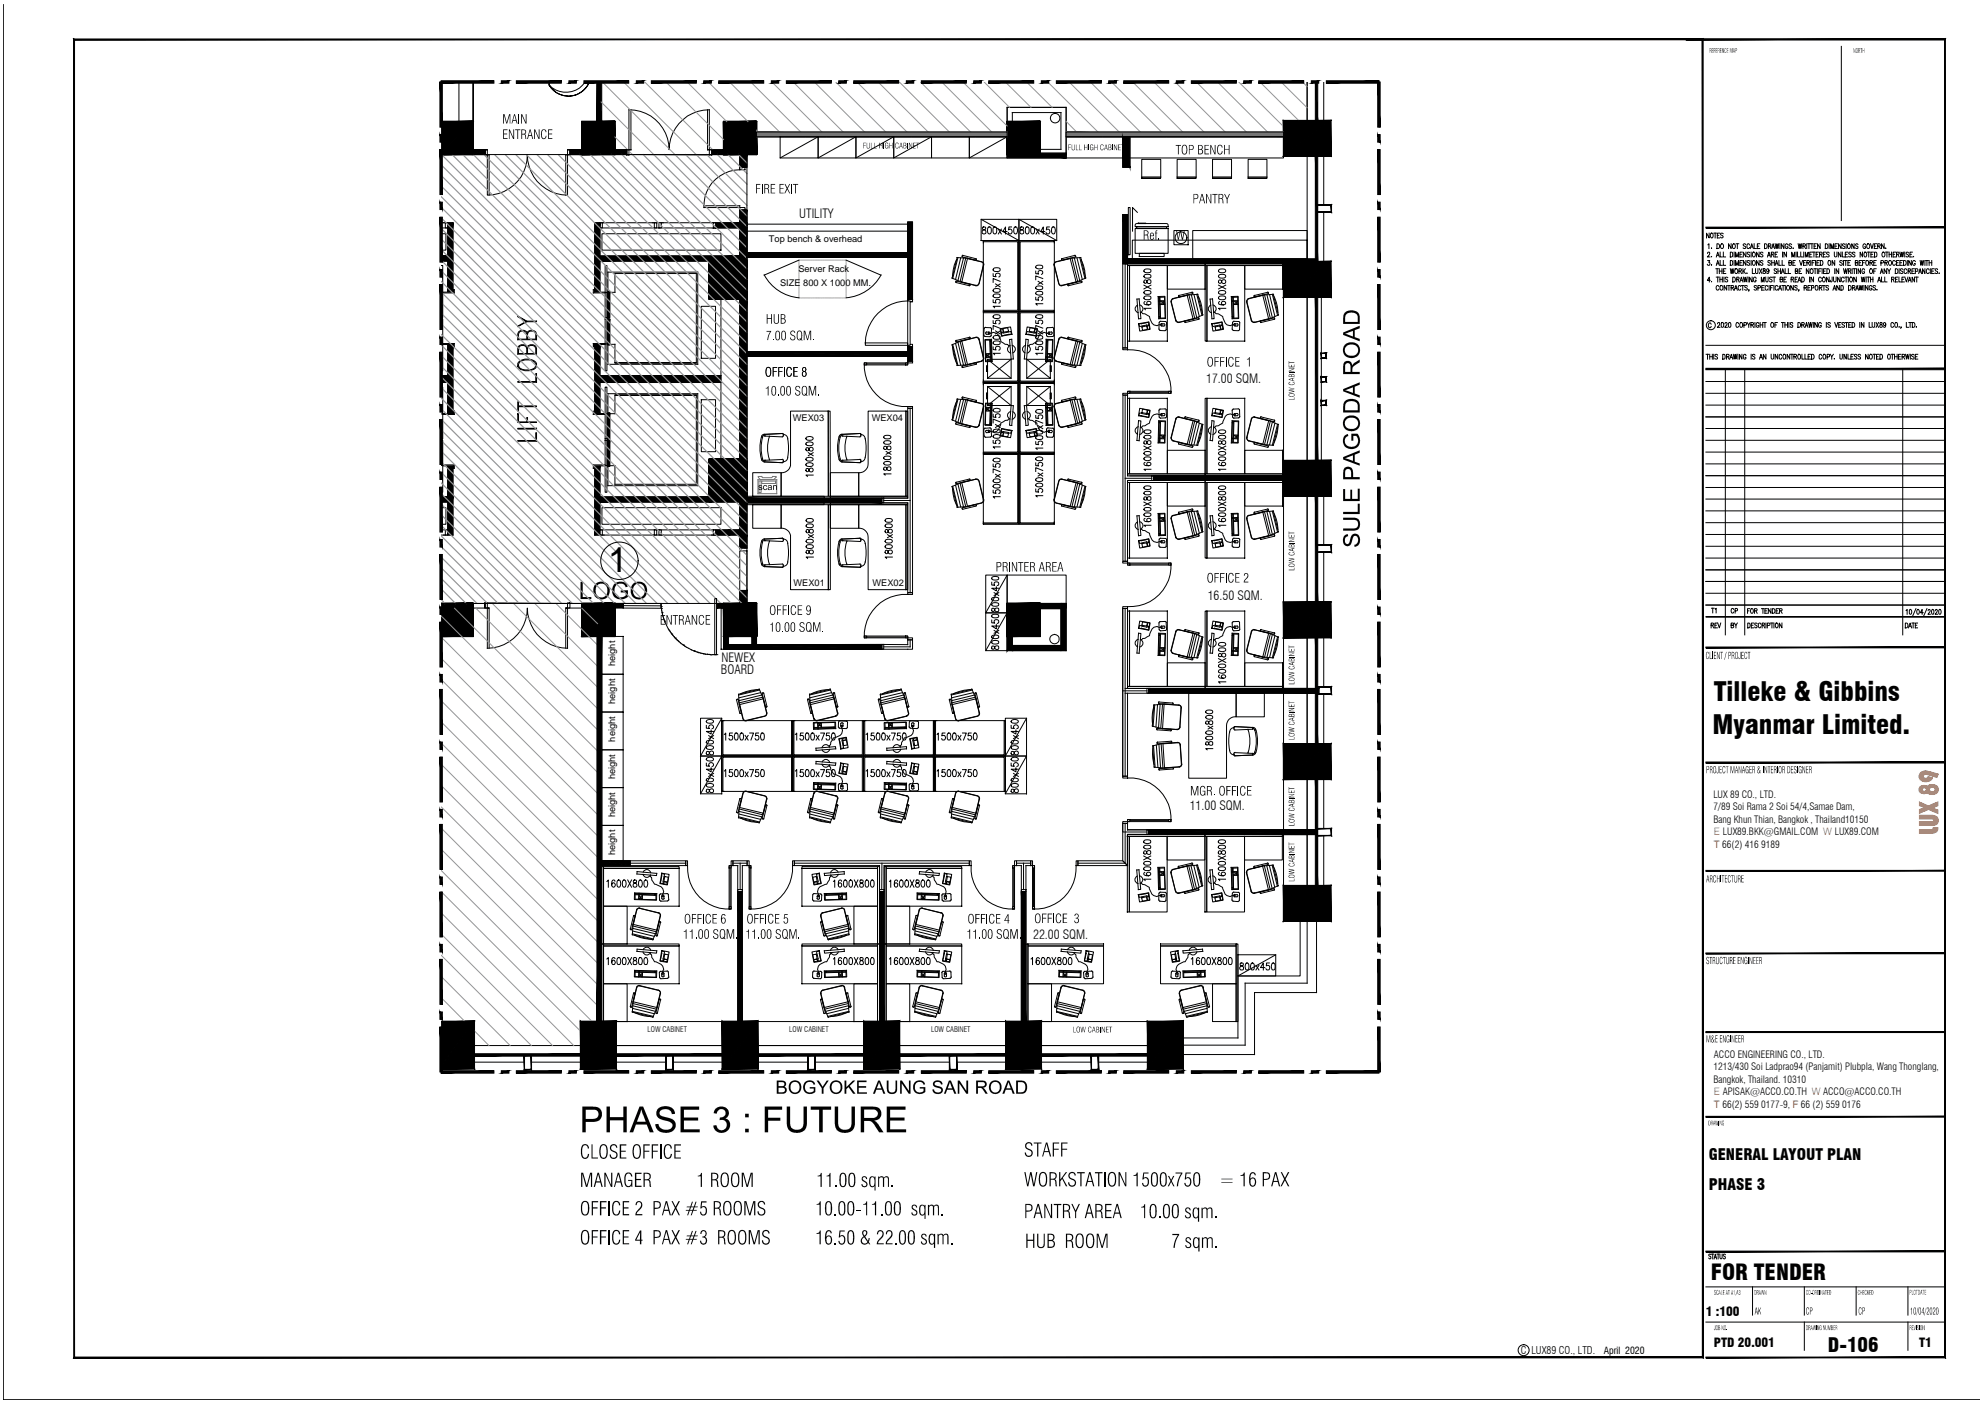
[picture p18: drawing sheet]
<svg xmlns="http://www.w3.org/2000/svg" width="420mm" height="297mm" viewBox="0 0 420 297" stroke-linecap="round" stroke-linejoin="round" font-family="sans-serif">
<defs><g id="words">
<text font-size="7.5" x="128.7" y="121.1">1</text>
<g font-size="5.6">
<text x="362.7" y="148.4">Tilleke &amp; Gibbins</text>
<text x="362.5" y="155.4">Myanmar Limited.</text>
</g>
<text font-size="4.7" x="362.1" y="271.1">FOR TENDER</text>
<text font-size="4.2" x="386.9" y="286.2">D-106</text>
<g font-size="3.3">
<text x="361.7" y="245.6">GENERAL LAYOUT PLAN</text>
<text x="361.7" y="251.8">PHASE 3</text>
</g>
<g font-size="2.7">
<text x="169.2" y="46.1">UTILITY</text>
<text x="255.3" y="81.2">17.00 SQM.</text>
<text x="255.6" y="127.1">16.50 SQM.</text>
<text x="152.6" y="142.7">BOARD</text>
<text x="152.7" y="140.1">NEWEX</text>
<text x="251.8" y="171.4">11.00 SQM.</text>
<text x="218.7" y="198.8">22.00 SQM.</text>
<text x="361" y="278.6">1 :100</text>
<text x="362.8" y="285.2">PTD 20.001</text>
<text x="406.2" y="285.2">T1</text>
</g>
<g font-size="2.2" fill="#f26722">
<text x="362.8" y="176.8">E LUX89.BKK@GMAIL.COM W LUX89.COM</text>
<text x="362.8" y="179.5">T 66(2) 416 9189</text>
<text x="362.8" y="231.9">E APISAK@ACCO.CO.TH W ACCO@ACCO.CO.TH</text>
<text x="362.8" y="234.5">T 66(2) 559 0177-9, F 66 (2) 559 0176</text>
</g>
<text font-size="2.2" x="321.9" y="286.7">C LUX89 CO., LTD.</text>
<g font-size="2.1">
<text x="362.7" y="168.9">LUX 89 CO., LTD.</text>
<text x="362.7" y="171.5">7/89 Soi Rama 2 Soi 54/4,Samae Dam,</text>
<text x="362.7" y="174.2">Bang Khun Thian, Bangkok , Thailand10150</text>
<text x="362.7" y="226.6">1213/430 Soi Ladprao94 (Panjamit) Plubpla, Wang Thonglang,</text>
<text x="362.8" y="223.9">ACCO ENGINEERING CO., LTD.</text>
<text x="362.7" y="229.2">Bangkok, Thailand. 10310</text>
<text x="339.5" y="286.6">April 2020</text>
</g>
<g font-size="2">
<text x="162.8" y="51.2">Top bench &amp; overhead</text>
<text x="169" y="57.6">Server Rack</text>
<text x="165.1" y="60.6">SIZE 800 X 1000 MM.</text>
<text x="167.8" y="89.1">WEX03</text>
<text x="184.5" y="89.1">WEX04</text>
<text x="168" y="124.1">WEX01</text>
<text x="184.7" y="124.2">WEX02</text>
<text x="130.2" y="141" transform="rotate(-90 130.2 141)">height</text>
<text x="130.2" y="149" transform="rotate(-90 130.2 149)">height</text>
<text x="130.2" y="157" transform="rotate(-90 130.2 157)">height</text>
<text x="130.2" y="165" transform="rotate(-90 130.2 165)">height</text>
<text x="130.2" y="173" transform="rotate(-90 130.2 173)">height</text>
<text x="130.2" y="181" transform="rotate(-90 130.2 181)">height</text>
</g>
<g font-size="1.6">
<text x="137.1" y="218.6">LOW CABINET</text>
<text x="167.1" y="218.6">LOW CABINET</text>
<text x="197.1" y="218.6">LOW CABINET</text>
</g>
</g></defs>
<!-- layer: A-JOIN-EQUIP -->
<g fill="none" stroke="#b9b9b9" stroke-width=".21">
<path d="M169.1 55.2v.2M169.1 55.5v.1M169.1 55.7v.4M169.1 56.2v.4M169.1 56.6v.4M169.1 57.1v.2M169.1 57.4v.1M169.1 57.6v.1M169.1 57.8v.2M169.1 58v.2M169.1 58.3v.1M169.1 58.5v.2"/>
<path d="M169.1 58.8v.1M169.1 59v.1M169.1 59.2v.4M169.1 59.7v.4M169.2 55.1l-.1 .1M169.3 55.1h.2M169.6 55.1h.4M170 55.1h.4M170.5 55.1h.2M170.8 55.1h.1M171 55.1h.1M171.2 55.1h.2"/>
<path d="M171.4 55.1h.2M171.7 55.1h.1M171.9 55.1h.2M172.2 55.1h.1M172.4 55.1h.1M172.6 55.1h.4M173.1 55.1h.4M173.6 55.1h.1M173.8 55.1h.1M174 55.1h.2M174.3 55.1h.1M174.5 55.1h.2"/>
<path d="M174.7 55.1h.2M174.9 55.1h.2M175.2 55.1h.1M175.4 55.1h.2M175.7 55.1h.4M176.1 55.1h.4M176.6 55.1h.2M176.9 55.1h.1M177.1 55.1h.1M177.3 55.1h.1M177.5 55.1h.2M177.8 55.1h.1"/>
<path d="M178 55.1h.2M178.3 55.1h.1M178.5 55.1h.1M178.7 55.1l.4 .1M179.1 55.2v.2M179.1 55.5v.1M179.1 55.7v.4M179.1 56.2v.4M179.1 56.6v.4M179.1 57.1v.2M179.1 57.4v.1M179.1 57.6v.1"/>
<path d="M179.1 57.8v.2M179.1 58v.2M179.1 58.3v.1M179.1 58.5v.2M179.1 58.8v.1M179.1 59v.1M179.1 59.2v.4M179.1 59.7v.4M169.1 60.2v.1M169.1 60.4v.1M169.1 60.6v.2M169.1 60.9v.1"/>
<path d="M169.1 61.1v.2M169.1 61.3v.2M169.1 61.6v.1M169.1 61.8v.1M169.1 62v.2M169.1 62.3v.4M169.1 62.7v.4h.1M169.3 63.1h.2M169.6 63.1h.4M170 63.1h.4M170.5 63.1h.2M170.8 63.1h.1"/>
<path d="M171 63.1h.1M171.2 63.1h.2M171.4 63.1h.2M171.7 63.1h.1M171.9 63.1h.2M172.2 63.1h.1M172.4 63.1h.1M172.6 63.1h.4M173.1 63.1h.4M173.6 63.1h.1M173.8 63.1h.1M174 63.1h.2"/>
<path d="M174.3 63.1h.1M174.5 63.1h.2M174.7 63.1h.2M174.9 63.1h.2M175.2 63.1h.1M175.4 63.1h.2M175.7 63.1h.4M176.1 63.1h.4M176.6 63.1h.2M176.9 63.1h.1M177.1 63.1h.1M177.3 63.1h.1"/>
<path d="M177.5 63.1h.2M177.8 63.1h.1M178 63.1h.2M178.3 63.1h.1M178.5 63.1h.1M179.1 62.9v.2h-.4M179.1 60.2v.1M179.1 60.4v.1M179.1 60.6v.2M179.1 60.9v.1M179.1 61.1v.2M179.1 61.3v.2"/>
<path d="M179.1 61.6v.1M179.1 61.8v.1M179.1 62v.2M179.1 62.3v.4M179.1 62.7v.2"/>
</g>
<!-- layer: A-WKSN -->
<g fill="none" stroke="#000" stroke-width=".21">
<path d="M158.1 47.5h34v6h-34zM161.2 92.5a8.1 8.1 0 0 0 .1 5.1l.4 .1M161.2 92.3v.2M161.7 97.8l3.9 .2M165.6 91.8l-3.9 .1-.4 .4M165.6 91.8l.2 .2M165.8 97.7l-.2 .2M165.8 92a.91 .91 0 0 1 .9 .9M166.7 92.9l.2 1.9-.2 2M166.7 96.8a.91 .91 0 0 1-.9 .9M167.3 87h8v18.1h-10v-5a1.86 1.86 0 0 0 2-1.9zM175.3 87h.4l.1 18.1h-.5z"/>
<path d="M177.6 92.5a8.8 8.8 0 0 0 .1 4.9M177.7 92.3l-.1 .2M177.7 97.4l.4 .3M178.1 92l3.9-.2 .2 .2a.91 .91 0 0 1 .9 .9M178.1 97.8l3.9 .2M178.1 91.9l-.4 .4M183.1 96.8a.9 .9 0 0 1-.9 .9l-.2 .2M183.1 92.9l.2 1.9-.2 2M183.8 87h8v18.1h-10v-5a1.86 1.86 0 0 0 2-1.9zM191.8 87h.3v18.1h-.3zM158.1 106.5h16.3v.3h-16.3zM158.1 105.1h16.4v.4h-16.4z"/>
<path d="M159.3 100.1h6v5h-6zM159.3 106.8h6v5h-6zM161.2 114.7a8.8 8.8 0 0 0 0 4.9M161.2 114.5v.2M161.3 119.5l.4 .4 3.9 .2M165.3 106.8h10v18h-8v-11.1a1.86 1.86 0 0 0-2-1.9zM165.6 114l-3.9 .1-.4 .4M165.6 114l.2 .1M165.8 119.9l-.2 .2M165.8 114.1a.91 .91 0 0 1 .9 .9M166.7 115.1l.2 1.9-.2 2M166.7 119a.91 .91 0 0 1-.9 .9"/>
<path d="M175.3 106.8h.5v18h-.5zM175.8 100.1h6v5h-6zM175.8 106.5h16.3v.3h-16.3zM175.8 106.8h6v5h-6zM175.8 105.1h16.3v.4h-16.3zM177.6 114.7a8.8 8.8 0 0 0 .1 4.9M177.7 114.5l-.1 .2M177.7 119.5l.4 .4M178.1 114.1l3.9-.1 .2 .1a.9 .9 0 0 1 .9 .9M178.1 114.1l-.4 .4M181.8 106.8h10v18h-8v-11.1a1.86 1.86 0 0 0-2-1.9zM183.1 119a.91 .91 0 0 1-.9 .9l-.2 .2-3.9-.2"/>
<path d="M183.1 115.1l.2 1.9-.2 2M191.8 106.8h.3v18h-.3zM127.4 134.7h4.5v8h-4.5zM127.4 150.7h4.5v8.1h-4.5zM127.4 158.8h4.5v8h-4.5zM127.4 142.7h4.5v8h-4.5zM251.6 146.8h10v5a1.84 1.84 0 0 0-2 1.8v11.2h-8zM260.3 154.9l-.2 2 .2 2M260.3 158.9a.91 .91 0 0 0 .9 .9l.2 .2M261.6 146.8h6v5h-6zM265.3 154.1l-3.9-.3-.2 .2a.98 .98 0 0 0-.9 1M265.3 159.9l-3.9 .1"/>
<path d="M265.3 154l.4 .4M265.7 159.5l-.4 .3M265.8 154.4v.2M265.8 159.3v.2M265.9 154.6l.3 2-.3 2.6M127.4 166.8h4.5v8h-4.5zM127.4 174.8h4.5v7.4h-4.5z"/>
</g>
<!-- layer: ID-LOOSE2 -->
<g fill="none" stroke="#000" stroke-width=".21">
<path d="M161.4 97.2v.2M161.4 92.6l-.3 1.9 .3 2.6M161.4 92.4v.2M161.5 97.3l.2 .2M161.7 92.2l-.2 .2M161.9 97.5h.1M161.9 92.3h.1M161.9 97.5v.3l3.7 .2M161.9 92.3l3.7 .2M162.9 92.4l-.4 2.1v1.4l.4 1.3M162.9 97.2v.2M162.9 92.3v.2"/>
<path d="M165.6 91.8l-3.7 .1v.4M165.6 97.3l-3.7 .2M165.6 91.8a.38 .38 0 0 1 0 .7M165.6 97.2a.38 .38 0 0 1 0 .7M177.8 97.2l.1 .2M177.8 92.6l-.3 1.9 .3 2.6M177.9 92.4l-.1 .2M177.9 97.3l.2 .2M178.1 92.2l-.2 .2M178.3 97.5h.1M178.3 92.3h.1M178.3 97.5l3.7-.3 .2 .3"/>
<path d="M178.3 97.5v.3l3.7 .2M178.3 92.3l3.7 .2M179.3 92.3a7.9 7.9 0 0 0 0 5.1M182.2 92v.2M182.2 97.5v.2M182.2 92.2l-.2 .3M182.2 92l-.2-.2-3.7 .1v.4M182.2 97.7l-.2 .2M161.7 114.3l-.1 .1a7.9 7.9 0 0 0 0 5.2l.1 .1M161.8 119.6v.4l3.8 .1M161.9 114.5h.1M161.9 119.6h.1"/>
<path d="M161.9 114.5l3.7 .1M162.9 114.6l-.4 1.4v1.4l.4 2M162.9 119.4v.1M162.9 114.5v.1M165.6 114l-3.8 .1v.4M165.6 119.4l-3.7 .2M165.6 119.4l.2 .3M165.6 114a.38 .38 0 0 1 0 .6M165.8 119.9l-.2 .2M165.8 119.7v.2M177.8 119.3v.2M177.8 114.6v.2"/>
<path d="M177.8 114.8l-.3 2.6 .3 1.9M177.9 119.5l.2 .2M178.1 114.3l-.2 .2M178.3 114.5h.1M178.3 119.6h.1M178.3 119.6l3.7-.2 .2 .3M178.3 119.6v.4l3.7 .1 .2-.2M179.3 114.5a7.9 7.9 0 0 0 0 5M182.2 114.2v.2M182.2 119.7v.2M182.2 114.4l-.2 .2-3.7-.1M182.2 114.2l-.2-.2-3.7 .1v.4"/>
<path d="M261.2 154.3v-.3l.2-.2 3.7 .2v.3M261.2 154.3l.2 .2M261.4 159.3l3.7 .2M261.4 159.3a.38 .38 0 0 0 0 .7M264.2 154.4a7.9 7.9 0 0 1 0 4.9M264.2 159.3v.1M265.1 154.3h.1M265.1 159.5h.1M265.1 159.5v.4l-3.7 .1M265.1 154.4l-3.7 .2M265.3 154.2l.2 .2M265.5 159.4l-.2 .2"/>
<path d="M265.5 154.5a8.2 8.2 0 0 1 .1 4.7M265.6 159.2l-.1 .2"/>
</g>
<!-- layer: A-FURN-EQPM -->
<path d="M160.4 101.6h4v2.9h-4zM160.5 100.9h.7l.2 .2h2l.1-.2h.7v.2l-.5 .5h-2.7l-.5-.5zM160.6 101.9h.5v2.4h-.5zM161.2 101.9h3v.5h-3z" fill="none" stroke="#757575" stroke-width=".21"/>
<!-- layer: D-TEXT-RNAM -->
<g fill="#000">
<path d="M160.6 102.9l.5-.2 .2 .3-.2-.1a.18 .18 0 0 0-.2-.1 .18 .18 0 0 0-.1 .2 .18 .18 0 0 0 .2 .1l.3 .2 .1 .2-.3 .3h-.3l-.3-.4 .3 .2a.17 .17 0 0 0 .3 0 .17 .17 0 0 0-.1-.3l-.4-.2zM161.6 102.8l.5-.1 .3 .3h-.2a.32 .32 0 0 0-.5 0 .32 .32 0 0 0 0 .5l.3 .1 .4-.2-.3 .4-.4-.1-.2-.2zM163.6 102.7l.2 .2 .1-.1a.36 .36 0 0 1 .4-.1 .36 .36 0 0 1 .2 .4v.6h-.2v-.6a.25 .25 0 0 0-.3-.3 .25 .25 0 0 0-.2 .4v.5h-.2zM122.9 123.2h.4v3.2h1.9v.4h-2.3zM130 123.7l.3-.3 .7-.3 .9 .1 .6 .3 .4 .7-.5 .1-.2-.5-.3-.2h-.9l-.5 .2-.4 .7v.9l.5 .9 1.1 .1 .7-.3v-.7h-1v-.4h1.5v1.3l-.6 .4-.7 .2-.8-.1-.8-.4-.4-1 .1-1.1zM128.4 234.3h.7v2.2h2.8v-2.2h.8v5.4h-.8v-2.5h-2.8v2.5h-.7zM139.3 234.7l1-.5 1.5 .2 .8 .5 .3 .6v.3l-.7 .1a1.42 1.42 0 0 0-2.3-.8 .77 .77 0 0 0-.2 .9 .77 .77 0 0 0 .8 .4l1.5 .4 .6 .4 .4 .7v.6l-.2 .6-.7 .5-.6 .2-1.5-.1-.7-.4-.5-.6-.1-.7h.7v.1a1.64 1.64 0 0 0 1.3 1.1 1.64 1.64 0 0 0 1.6-.7 1.25 1.25 0 0 0-1.4-1.2l-1.3-.4-.6-.6-.1-.9zM144 234.3h4v.6h-3.2v1.7h3v.6h-3v1.9h3.3v.6h-4.1zM151.4 234.9l.5-.5 .5-.1h.6l.8 .3 .4 .6 .1 .6-.3 .7-.5 .3a1.55 1.55 0 0 1 1 1.7 1.55 1.55 0 0 1-1.4 1.3h-.8l-.8-.4-.5-.7v-.4l.6-.1 .2 .5a1.1 1.1 0 0 0 1.5 .4 1.1 1.1 0 0 0 .4-1.4 1.1 1.1 0 0 0-1.4-.5l.1-.6h.2a.91 .91 0 0 0 1-.9 .91 .91 0 0 0-.9-1 .91 .91 0 0 0-.9 .9l-.1 .2-.7-.1zM161.9 234.3h3.7v.6h-3v1.7h2.6v.7h-2.6v2.4h-.7zM166.5 234.3h.7l.1 4 .2 .5 .8 .4 .9-.1 .6-.3 .3-.9v-3.6h.7v4l-.4 .8-.6 .5-.9 .3-1-.1-.6-.3-.5-.5-.3-1zM171.6 234.3h4.3v.7h-1.8v4.7h-.7v-4.7h-1.8z"/>
<path d="M176.7 234.3h.7v3.6l.3 .8a1.46 1.46 0 0 0 1.8 .4 1.46 1.46 0 0 0 .7-1.7v-3.1h.8v3.8l-.4 1-.6 .5-.6 .2h-1.1l-.9-.3-.4-.4-.3-.8zM187.7 234.3h4v.6h-3.3v1.7h3.1v.6h-3.1v1.9h3.4v.6h-4.1z"/>
<path d="M162.5 102.9l.4-.2a.34 .34 0 0 1 .5 .4v.6h-.2v-.1l-.3 .2a.31 .31 0 0 1-.4-.4 .31 .31 0 0 1 .4-.2v-.1a.19 .19 0 0 0 .2-.1 .19 .19 0 0 0-.1-.3 .19 .19 0 0 0-.2 .2l-.1 .1h-.2zM162.7 103.3a.25 .25 0 0 0 .3 .3 .25 .25 0 0 0 .2-.3z"/>
<path d="M125.9 123.8l.5-.4 .6-.3 .8 .1 .8 .5 .4 .6 .1 1-.5 1.1-1.1 .5h-.6l-.8-.4-.5-1.1v-1zM126.6 123.7l-.5 .9v1l.5 .7 .5 .2 .6-.1 .6-.4 .2-.4-.1-1.4-.2-.3-.6-.3z"/>
<path d="M133.8 123.8l.5-.4 .6-.3 .8 .1 .8 .5 .4 .8 .1 .8-.5 1.1-1 .5h-.7l-.8-.5-.5-.9v-1.1zM134.5 123.7l-.4 .7v1.2l.5 .7 .4 .2 .6-.1 .6-.4 .2-.4-.1-1.4-.2-.3-.6-.3z"/>
<path d="M123.3 234.3l3.2 .1 .6 .4 .3 .7-.1 1-.5 .7-1 .3h-1.8v2.2h-.7zM124 234.9v2h1.8a.99 .99 0 0 0 .9-1.3 .99 .99 0 0 0-1.3-.7z"/>
<path d="M135.4 234.3h.7l2.3 5.4h-.9l-.6-1.6h-2.3l-.6 1.6h-.7zM135.7 234.9l-.9 2.6h1.9z"/>
<path d="M157.7 235.8h.8v.8h-.8zM157.7 239h.8v.7h-.8z"/>
<path d="M182.2 234.3h3.1l.9 .4 .3 .8v.8l-.5 .7-1 .3 1 .8 1 1.6h-.9l-1.2-1.8a1.09 1.09 0 0 0-1.1-.6h-.9v2.4h-.7zM182.9 234.9v1.8l2.1-.1a.89 .89 0 0 0 .8-1 .89 .89 0 0 0-1.2-.7z"/>
</g>
<!-- layer: H -->
<path d="M93.4 32.7h64.7v95.1h-64.7M161.8 58.2a9.2 9.2 0 0 0 7.3 4.8M169.1 55.1l-7.4 3.2M179.1 55.1l7.4 3.2M186.5 58.2a9.2 9.2 0 0 1-7.4 4.8" fill="none" stroke="#000" stroke-width=".21"/>
<!-- layer: EX Wall -->
<g fill="none" stroke="#000" stroke-width=".21">
<path d="M280.2 17.4v8.1M93.4 32.7h9.8M100.1 31.7h2.5v1h-2.5zM100.1 31.7h3.1M102.6 32.8v-1.1v1.1M102.6 31.7h.6v1.1h-.6zM103.2 32.8v8.5a8.5 8.5 0 0 0 8.4-8.5 8.5 8.5 0 0 0 8.5 8.5v-8.5h-.4v8.5M103.2 32.8h.3v8.5M120.1 31.7h.5v1.1h-.5zM120.1 32.7l30 .1M120.1 31.7h3M120.6 31.7h2.5v1h-2.5v-1h3"/>
<path d="M132.7 31.7h.4v1.1h-.4zM132.7 32.8v-1.1v1.1M133.1 31.7v-8.5a8.5 8.5 0 0 1 8.5 8.5 8.5 8.5 0 0 1 8.5-8.5v8.5M133.5 23.2v8.5h-3.3M149.8 23.2v8.5h3.3M150.1 32.7h8v2.7h-1.5v-2.7M150.1 31.7h.6v1.1h-.6zM156.6 35.4h1.1v.5h-1.1zM156.6 35.7v.2a7.7 7.7 0 0 0-7.6 8h7.6v-.3h-7.6M160.1 29h53.1M213.2 25.7v-3h12.5v10h-5.5M214.3 25.7v-1.9h10.3v7.8h-4.4"/>
<path d="M225.7 29h46M276.7 25.5v-8.1v8.1h-5v3.5h-46v-6.3h-12.5v6.3h-53.1v-3.3M276.7 33v22.5M280.2 33v10.4M93.4 56.2h.3v11h-.3M93.4 49.5h1v3.5h-1M93.4 47.2h2.5v14.5h-1.1v-6.4h-1.4M93.4 48.3h1.4M94.3 47.2h.5v1.1h-.5zM94.8 48.3v5.9h-1.4M127.4 49.5h25.2v3.5h-25.2zM128.1 56.2h.4v11h-.4z"/>
<path d="M128.7 57.6h19v19.5h-19zM138.5 47.2h.5v1.1h-.5zM139.5 47.2h.5v1.1h-.5zM151 47.2h.5v1.1h-.5zM156.6 54.2v-5.9v5.9M156.6 47.2v-2.7h1.5v2.7M156.6 48.3h-29.6h.5v-1.1h-.5v7h29.6M156.6 43.9h1.1v.6h-1.1zM158.1 47.2v8.1M158.1 47.2h-32.2v14.5h1.1v-6.4h29.6M280.2 44.9v10.6M93.4 67.5h.3v11h-.3"/>
<path d="M93.4 79.5h1.4M93.4 72.8h.3M93.4 61.9h.3M93.7 72.7h2.5v.7h-.2v-.5h-2.3M93.7 61.8h2.3v-.5h.2v.7h-2.5M94.8 73h1.1v14.4h-1.1zM109.8 76.7a2.61 2.61 0 0 1 3.8 .3 1.06 1.06 0 0 1-1 1.3 2.48 2.48 0 0 1-3-.7v-.6zM110 76.7a2.82 2.82 0 0 1 3.2 0l.2 .4a1.11 1.11 0 0 1-1.4 1.2 1.9 1.9 0 0 1-2.2-.9zM111.5 73.7a1.07 1.07 0 0 1 1-.8 1.07 1.07 0 0 1 1.1 .8v1.3h-4v-1.3a1.07 1.07 0 0 1 1-.8 1.07 1.07 0 0 1 1.1 .8M111.5 74.8v-1.1a.96 .96 0 0 0-1.5-.4l-.2 .4v1.1h3.6v-1.1a.96 .96 0 0 0-1.5-.4l-.2 .4v1.1M111.5 70.7a1.07 1.07 0 0 1 1-.8 1.07 1.07 0 0 1 1.1 .8v1.2h-4v-1.2a1.07 1.07 0 0 1 1-.8 1.07 1.07 0 0 1 1.1 .8M111.5 71.8v-1.1a.96 .96 0 0 0-1.5-.4l-.2 .4v1.1h3.6v-1.1a.96 .96 0 0 0-1.5-.4l-.2 .4v1.1"/>
<path d="M111.5 68l-1.9 1v.2l1.9-1.1h2.1v-.1h-2.1l-1.9-1.1v.2l1.9 1M125.9 73h1.1v14.4h-1.1zM127 79.5h25.6M128.1 67.5h.4v11h-.4zM128.1 72.7h-2.5v.7h.2v-.5h2.3M128.1 61.9h.5v10.9h-.5M128.1 61.8h-2.3v-.5h-.2v.7h2.5M128.7 67.5h.4v5.5h-.4zM128.7 61.7h.4v5.5h-.4zM129.1 72.9h1.1v3.9h17.2h-17.2M129.1 61.9h1.1v-4h17.2v18.9M148.4 64.9h3.1v11h-3.1z"/>
<path d="M152.6 63.3v33.9M156.6 63.3v33.9M158.1 63.3v33.9M276.7 63.1v34.4M279.7 63.1v34.4M93.4 93.2h.3v11h-.3M93.4 82h.3v10.9h-.3M93.4 98.6h.3M93.4 81h1.4M93.4 87.6h.3M93.7 98.4h2.5v.7h-.2v-.5h-2.3M93.7 87.5h2.3v-.5h.2v.8h-2.5"/>
<path d="M109.6 93.3h3.8v-1.7h.2v1.8h-4zM109.6 90.7h4v.1h-4zM109.6 87.6h.2v1.7h3.8v.2h-4zM109.6 85h.2v2h-.2zM109.6 80.8h3.8v-1.7h.2v1.8h-4zM109.8 85.9h3.8v.2h-3.8M111.5 89.3v-.9h.2v.9M127 81h25.6M128.1 93.2h.4v11h-.4zM128.1 98.4h-2.5v.7h.2v-.5h2.3M128.1 82h.4v10.9h-.4zM128.1 87.5h-2.3v-.5h-.2v.8h2.5"/>
<path d="M128.1 87.6h.5v11h-.5M128.7 93.2h.4v5.5h-.4zM128.7 87.4h.4v5.5h-.4zM128.7 83.4h19v19.4h-19zM130.2 83.7v3.9h-1.1M147.4 83.7h-17.2h17.2M147.4 83.7v18.8h-17.2v-3.9h-1.1M148.4 84.6h3.1v11h-3.1zM93.4 107.5h1v3.5h-1M93.4 106.3h1.4v5.9M93.4 112.2h1.4M93.4 105.2h2.5"/>
<path d="M94.3 112.2h.5v1.1h-.5zM94.8 105.2v-6.5h1.1v14.6h-2.5M125.9 105.2h30.7M127 106.3h29.6v5.9h-29.6h.5v1.1h-.5zM127 105.2v-6.5h-1.1v14.6h32.2M127.4 107.5h25.2v3.5h-25.2zM138.5 112.2h.5v1.1h-.5zM139.5 112.2h.5v1.1h-.5zM151 112.2h.5v1.1h-.5zM158.1 105.2v10.8h-1.5v-2.7M276.7 105v22.5M280.2 105v10.4"/>
<path d="M280.2 116.9v10.6M93.4 127.8h9.8M100.1 128.7h3.4h-.3v8.5a8.5 8.5 0 0 0 8.4-8.5 8.5 8.5 0 0 0 8.5 8.5v-8.5h-.4h3.4M102.6 127.6h.6v1.1h-.6zM102.6 127.6v1.1v-1.1M103.2 127.6l28.7 .2M103.5 128.7v8.5M119.7 128.7v8.5M120.1 127.6h.5v1.1h-.5zM131.9 127.8v.9v-.9M151.8 128.7h1.3M151.9 127.8h6.2v-2.8h-1.5v2.8"/>
<path d="M220.2 127.8h5.5v10h-12.5v-3.1M220.2 128.9h4.4v7.8h-10.3v-2M276.7 135v22.5M280.2 135v10.4M280.2 146.9v10.6M276.7 165v22.5M280.2 165v10.4M280.2 176.9v10.6M275.2 195v11.6h-13.2v13.2h-11.6M276.7 195v13.2h-13.1v13.1h-13.2M278.7 195v15.1h-13.2v13.2h-15.1M100.4 224.9h10.6"/>
<path d="M100.4 221.4h22.5M112.5 224.9h10.4M130.4 224.9h10.6M130.4 221.4h22.5M142.5 224.9h10.4M160.4 224.9h10.6M160.4 221.4h22.5M172.5 224.9h10.4M190.4 224.9h10.6M190.4 221.4h22.5M202.5 224.9h10.4M220.4 224.9h10.6"/>
<path d="M220.4 221.4h22.5M232.5 224.9h10.4"/>
<circle cx="223.3" cy="25" r="1.01"/>
<circle cx="223.2" cy="135.3" r="1"/>
</g>
<g fill="#000" stroke="#000" stroke-width=".21">
<path d="M126.4 17.4v8.3zM93.4 25.7h6.7l-6.7 6.8zM100.1 31.7l2.5 .1-2.5 .9zM120.6 31.7l2.5 .1-2.5 .9zM93.4 54.2h1.4zM93.4 79.5h1.4zM93.4 105.2h1.4zM93.4 127.8h6.7l-6.7 6.7z"/>
<path d="M126.4 17.4l1 8.3v-8.3zM126.4 17.4l1 8.3h-1z"/>
<path d="M278.4 17.4l.5 8.1v-8.1zM278.4 17.4l.5 8.1h-.5z"/>
<path d="M100.1 25.7l-6.7 7h6.7zM100.1 25.7l-6.7 7v-.2z"/>
<path d="M102.6 31.8v.9zM100.1 32.7l2.5-.9v.9z"/>
<path d="M123.1 25.7v7l7.1-7zM123.1 32.7l7.1-7v7z"/>
<path d="M123.1 31.8v.9zM120.6 32.7l2.5-.9v.9z"/>
<path d="M130.2 31.7v1l2.5-1zM130.2 32.7l2.5-1v1z"/>
<path d="M150.7 31.7v1l2.4-1zM150.7 32.7l2.4-1v1z"/>
<path d="M153.1 25.7v7l7-7zM153.1 32.7l7-7v7z"/>
<path d="M156.6 32.7v2.7l1.1-2.7zM157.7 32.7v2.7h-1.1z"/>
<path d="M157.7 32.7v2.7l.4-2.7zM158.1 32.7v2.7h-.4z"/>
<path d="M213.2 25.7v7l7-7zM213.2 32.7l7-7v7z"/>
<path d="M281.6 25.6l.1 7.5zM281.6 25.6l.1-.1v7.6zM271.7 25.6l10-.1zM271.6 25.5h10.1zM271.6 25.5l.1 7.5zM271.6 25.5v7.6zM271.7 33l-.1 .1 10-.1zM271.6 33.1h10.1z"/>
<path d="M93.4 55.3h1.4v-1.1zM93.4 54.2h1.4l-1.4 1.1z"/>
<path d="M94.8 47.2v14.5l1.1-14.5zM95.9 47.2v14.5h-1.1z"/>
<path d="M125.9 47.2v14.5l1.1-14.5zM127 47.2v14.5h-1.1z"/>
<path d="M127 54.2v1.1l29.6-1.1zM127 55.3l29.6-1.1v1.1z"/>
<path d="M150.1 55.3v8l8-8zM150.1 63.3l8-8v8z"/>
<path d="M150.1 55.3v8zM150.1 55.3v8z"/>
<path d="M151.5 47.2v1.1l5.1-1.1zM151.5 48.3l5.1-1.1v1.1z"/>
<path d="M156.6 44.5v2.7l1.1-2.7zM157.7 44.5v2.7h-1.1z"/>
<path d="M156.6 47.2v8.1l1.1-8.1zM157.7 47.2v8.1h-1.1z"/>
<path d="M157.7 44.5v2.7l.4-2.7zM158.1 44.5v2.7h-.4z"/>
<path d="M157.7 47.2v8.1l.4-8.1zM158.1 47.2v8.1h-.4z"/>
<path d="M150.1 55.3l8-.1zM150.1 55.2h8z"/>
<path d="M278.4 33v22.5h.5zM278.4 33h.5v22.5z"/>
<path d="M281.8 43.4v1.6zM281.8 43.4v-.1v1.7zM278.8 43.4l3-.1zM278.8 43.3h3zM278.8 43.3v1.5zM278.8 43.3v1.7zM278.8 44.8v.2l3-.2zM278.8 45l3-.2v.2z"/>
<path d="M94.8 73v14.4l1.1-14.4zM95.9 73v14.4h-1.1z"/>
<path d="M125.9 73v14.4l1.1-14.4zM127 73v14.4h-1.1z"/>
<path d="M127 79.5v1.5l25.6-1.5zM127 81l25.6-1.5v1.5z"/>
<path d="M128.7 67.5v5.5l.4-5.5zM129.1 67.5v5.5h-.4z"/>
<path d="M128.7 61.7v5.5l.4-5.5zM129.1 61.7v5.5h-.4z"/>
<path d="M150.1 63.2h8zM150.1 63.3l8-.1z"/>
<path d="M156.6 63.3v33.9l1.5-33.9zM158.1 63.3v33.9h-1.5z"/>
<path d="M158.1 55.3v8zM158.1 55.3v8z"/>
<path d="M280.6 74.8v.9l.1 .2zM280.6 74.8h.1v1.1zM279.7 74.8h1zM279.6 74.8h1.1zM279.6 74.8l.1 .9zM279.6 74.8v1.1zM279.7 75.7l-.1 .2 1-.2zM279.6 75.9l1-.2 .1 .2z"/>
<path d="M281.6 55.5l.1 7.4zM281.7 55.3v7.6zM271.7 55.5h9.9l.1-.2zM271.6 55.3h10.1l-10 .2zM271.6 55.3l.1 7.5zM271.6 55.3v7.6zM271.7 62.8l-.1 .1 10-.1zM271.6 62.9l10-.1 .1 .1z"/>
<path d="M94.8 79.5l-1.4 1.5h1.4zM93.4 79.6l1.4-.1-1.4 1.5z"/>
<path d="M94.8 98.7v6.5l1.1-6.5zM95.9 98.7v6.5h-1.1z"/>
<path d="M125.9 98.7v6.5l1.1-6.5zM127 98.7v6.5h-1.1z"/>
<path d="M128.7 93.2v5.5l.4-5.5zM129.1 93.2v5.5h-.4z"/>
<path d="M128.7 87.4v5.5l.4-5.5zM129.1 87.4v5.5h-.4z"/>
<path d="M150.1 97.2h8zM150.1 97.2h8z"/>
<path d="M150.1 97.2v8l6.5-8zM156.6 97.2v8h-6.5z"/>
<path d="M156.6 97.2v8l1.5-8zM158.1 97.2v8h-1.5z"/>
<path d="M158.1 97.2v8zM158.1 97.2v8z"/>
<path d="M278.4 63v34.5h.5zM278.4 63h.5v34.5z"/>
<path d="M280.6 84.9v.9l.1 .1zM280.6 84.9l.1-.1v1.1zM279.7 84.9h.9l.1-.1zM279.6 84.8h1.1l-1 .1zM279.6 84.8l.1 1zM279.6 84.8v1.1zM279.6 85.9l1-.1zM279.6 85.9h1.1z"/>
<path d="M280.6 79.8v1l.1 .1zM280.6 79.8h.1v1.1zM279.7 79.8h1zM279.6 79.8h1.1zM279.6 79.8l.1 1zM279.6 79.8v1.1zM279.6 80.9l1-.1zM279.6 80.9h1.1z"/>
<path d="M93.4 106.3h1.4v-1.1zM93.4 105.2h1.4l-1.4 1.1z"/>
<path d="M94.8 105.2v8.1l1.1-8.1zM95.9 105.2v8.1h-1.1z"/>
<path d="M125.9 105.2v8.1l1.1-8.1zM127 105.2v8.1h-1.1z"/>
<path d="M127 105.2v1.1l23.1-1.1zM127 106.3l23.1-1.1v1.1z"/>
<path d="M150.1 97.2v8zM150.1 97.2v8z"/>
<path d="M150.1 105.2v1.1l6.5-1.1zM150.1 106.3l6.5-1.1v1.1z"/>
<path d="M151.5 112.2v1.1l2.9-1.1zM151.5 113.3l2.9-1.1v1.1z"/>
<path d="M154.4 112.2v1.1l2.2-1.1zM154.4 113.3l2.2-1.1v1.1z"/>
<path d="M156.6 105.2v8.1l1.1-8.1zM157.7 105.2v8.1h-1.1z"/>
<path d="M156.6 113.3v2.7l1.1-2.7zM157.7 113.3v2.7h-1.1z"/>
<path d="M157.7 105.2v8.1l.4-8.1zM158.1 105.2v8.1h-.4z"/>
<path d="M157.7 113.3v2.7l.4-2.7zM158.1 113.3v2.7h-.4z"/>
<path d="M150.1 105.2h8zM150.1 105.2h8z"/>
<path d="M281.6 97.5l.1 7.5zM281.6 97.5h.1v7.5zM271.7 97.5h10zM271.6 97.5h10.1zM271.6 97.5l.1 7.4zM271.6 97.5v7.5zM271.7 104.9l-.1 .1 10-.1zM271.6 105h10.1z"/>
<path d="M281.8 115.4v1.6zM281.8 115.4v1.6zM278.8 115.4h3zM278.8 115.4h3zM278.8 115.4v1.4zM278.8 115.4v1.6zM278.8 116.8v.2l3-.2zM278.8 117l3-.2v.2z"/>
<path d="M100.1 127.8l-6.7 6.9h6.7zM100.1 127.8l-6.7 6.9v-.2z"/>
<path d="M123.1 127.8v6.9l7.1-6.9zM123.1 134.7l7.1-6.9v6.9z"/>
<path d="M126.4 134.7v81.6l1-81.6zM127.4 134.7v81.6h-1z"/>
<path d="M130.2 127.8v.9l1.7-.9zM130.2 128.7l1.7-.9v.9z"/>
<path d="M151.9 127.8v.9l1.2-.9zM151.9 128.7l1.2-.9v.9z"/>
<path d="M153.1 127.8v6.9l7-6.9zM153.1 134.7l7-6.9v6.9z"/>
<path d="M156.6 125v2.8l1.5-2.8zM158.1 125v2.8h-1.5z"/>
<path d="M213.2 127.8v6.9l7-6.9zM213.2 134.7l7-6.9v6.9z"/>
<path d="M213.2 134.7v3.1l1.1-3.1zM214.3 134.7v3.1h-1.1z"/>
<path d="M214.3 136.7v1.1l10.3-1.1zM214.3 137.8l10.3-1.1v1.1z"/>
<path d="M220.2 127.8v1.1l4.4-1.1zM220.2 128.9l4.4-1.1v1.1z"/>
<path d="M224.6 127.8v10l1.1-10zM225.7 127.8v10h-1.1z"/>
<path d="M278.4 105v22.5h.5zM278.4 105h.5v22.5z"/>
<path d="M281.6 127.6l.1 7.4zM281.6 127.6l.1-.1v7.5zM271.7 127.6l10-.1zM271.6 127.5h10.1zM271.6 127.5l.1 7.5zM271.6 127.5v7.5zM271.7 135h-.1h10zM271.6 135h10.1z"/>
<path d="M278.4 135v22.5h.5zM278.4 135h.5v22.5z"/>
<path d="M281.8 145.5v1.5zM281.8 145.4v1.6zM278.8 145.5l3-.1zM278.8 145.4h3zM278.8 145.4v1.5zM278.8 145.4v1.6zM278.8 146.9v.1l3-.1zM278.8 147l3-.1v.1z"/>
<path d="M281.6 157.6l.1 7.5zM281.7 157.4v7.7zM271.7 157.6h9.9l.1-.2zM271.6 157.4h10.1l-10 .2zM271.6 157.4l.1 7.6zM271.6 157.4v7.7zM271.7 165l-.1 .1 10-.1zM271.6 165.1h10.1z"/>
<path d="M281.8 175.5v1.5zM281.8 175.4v1.6zM278.8 175.5l3-.1zM278.8 175.4h3zM278.8 175.4v1.5zM278.8 175.4v1.6zM278.8 176.9v.1l3-.1zM278.8 177h3z"/>
<path d="M278.4 165v22.5h.5zM278.4 165h.5v22.5z"/>
<path d="M281.6 187.6l.1 7.5zM281.7 187.5v7.6zM271.7 187.6h9.9l.1-.1zM271.6 187.5h10.1l-10 .1zM271.6 187.5l.1 7.4zM271.6 187.5v7.6zM271.7 194.9l-.1 .2 10-.2zM271.6 195.1l10-.2 .1 .2z"/>
<path d="M100.4 223.1v.5l22.5-.5zM100.4 223.6l22.5-.5v.5z"/>
<path d="M111 226.4l-.1 .1 1.5-.1zM110.9 226.5l1.5-.1 .1 .1zM112.4 223.5l.1 3zM112.4 223.5l.1-.1v3.1zM111 223.5l1.5-.1zM110.9 223.4h1.6zM110.9 223.4l.1 3zM110.9 223.4v3.1z"/>
<path d="M130.4 223.1v.5l22.5-.5zM130.4 223.6l22.5-.5v.5z"/>
<path d="M141 226.4l-.1 .1 1.5-.1zM140.9 226.5l1.5-.1 .1 .1zM142.4 223.5l.1 3zM142.4 223.5l.1-.1v3.1zM141 223.5l1.5-.1zM140.9 223.4h1.6zM140.9 223.4l.1 3v-2.9zM140.9 223.4l.1 3-.1 .1z"/>
<path d="M160.4 223.1v.5l22.5-.5zM160.4 223.6l22.5-.5v.5z"/>
<path d="M170.9 226.5l1.6-.1h-1.4zM170.9 226.5l1.6-.1v.1zM172.5 223.5v3zM172.5 223.5v-.1v3.1zM171.1 223.5l1.4-.1zM170.9 223.4h1.6zM170.9 223.4l.2 3v-2.9zM170.9 223.4l.2 3-.2 .1z"/>
<path d="M190.4 223.1v.5l22.5-.5zM190.4 223.6l22.5-.5v.5z"/>
<path d="M201 226.4l-.1 .1 1.6-.1zM200.9 226.5l1.6-.1 .1 .1zM202.5 223.5l.1 3zM202.6 223.4v3.1zM201 223.5l1.6-.1zM200.9 223.4h1.7zM200.9 223.4l.1 3zM200.9 223.4v3.1z"/>
<path d="M220.4 223.1v.5l22.5-.5zM220.4 223.6l22.5-.5v.5z"/>
<path d="M231 226.4v.1l1.4-.1zM231 226.5l1.4-.1 .2 .1zM232.4 223.5v2.9l.2 .1zM232.4 223.5l.2-.1v3.1zM231 223.5l1.6-.1zM231 223.4h1.6zM231 223.4v3zM231 223.4v3.1z"/>
</g>
<g fill="#000">
<path d="M284.6 92.2l.7-.3 .1 .4-.4 .2-.3 .5v.7l.2 .4 .6 .4 1 .1 .7-.5 .3-.9-.4-.9h-.6v1h-.5v-1.5h1.3l.4 .7 .2 .7-.1 .8-.3 .5-.5 .4-.7 .2-.9-.1-.5-.2-.4-.5-.2-.7v-.8zM284.3 109.6h2.5l.6 .2 .4 .6 .1 .5-.1 .6-.2 .5-.9 .4h-2.4v-.5l2.6-.1 .4-.3 .2-.4-.1-.6-.4-.3-2.7-.1zM284.6 113.4l.7-.3 .1 .4-.5 .2-.2 .4v.6l.2 .4a.59 .59 0 0 0 .7-.1 .59 .59 0 0 0 .1-.7l.2-.7 .6-.6 .8 .1 .3 .3 .3 .8-.1 .7-.3 .5-.5 .3-.3 .1v-.4l.3-.2 .4-.4v-.9a.57 .57 0 0 0-.7-.5 .57 .57 0 0 0-.4 .8l-.5 1.2-.5 .3-.4-.1-.4-.3-.2-.4v-.8zM284.3 103.5h.4v2.1h1.1v-1.9h.4v1.9h1.2v-2.1h.4v2.6h-3.5zM284.3 108.4h3.1v-1.8h.4v2.2h-3.5zM170.3 229.2l.4-.3 .5-.2 .6 .1 .4 .2 .3 .6-.3 .1-.1-.4-.4-.2-.9 .1-.4 .5v.7l.3 .7 .8 .2 .7-.3v-.5h-.8v-.3h1.2v1l-.5 .3-.7 .1-1-.3-.4-.9zM172.8 228.8h.5l.7 1a.2 .2 0 0 0 .2 .2 .2 .2 0 0 0 .2-.3l.6-.9h.4l-1.1 1.6v1.2h-.4v-1.2zM178.8 228.8h.3v1.4l1.4-1.4h.5l-1.1 1.1 1.2 1.7h-.5l-1-1.4-.5 .4v1h-.3zM181.4 228.8h2v.3h-1.6v.9h1.5v.3h-1.5v1h1.7v.3h-2.1zM187.7 228.8h.4v2.1l.2 .3 .4 .1 .6-.1 .2-.3 .1-2.1h.3v2l-.5 .7-.9 .1-.6-.4-.2-.7zM190.5 228.8h.4l1.5 2.2v-2.2h.3v2.8h-.4l-1.4-2.2v2.2h-.4zM193.7 229.1l.7-.4 1 .2 .4 .7-.3 .1-.2-.4-.4-.2h-.6l-.3 .1-.3 .5v.8l.3 .6 .8 .2 .7-.3v-.5h-.8v-.3h1.2v1l-.5 .3-.7 .1-1-.3-.4-.8v-.8z"/>
<path d="M197.7 229l.5-.3 .7 .1 .5 .3 .1 .5h-.3l-.4-.5h-.7a.44 .44 0 0 0-.2 .6 .44 .44 0 0 0 .6 .2l.7 .2 .3 .3 .1 .5-.3 .5-.4 .2h-.8l-.4-.2-.3-.3-.1-.4 .4-.1 .1 .4 .4 .3h.5l.3-.2a.49 .49 0 0 0 .1-.6 .49 .49 0 0 0-.6-.2l-.9-.4-.1-.6zM202.7 228.8h.4l1.4 2.2v-2.2h.4v2.8h-.4l-1.4-2.2v2.2h-.4z"/>
<path d="M284.6 73l1.1-.5h1l.7 .4 .4 .7 .1 .5-.1 .7-.3 .4-.5 .4-.7 .2-.9-.1-.6-.3-.3-.4-.2-.6v-.7zM285.1 73.2l-.3 .4-.2 .4 .1 .6 .4 .5 .6 .2h.8l.8-.5 .2-.4v-.5l-.4-.7-.7-.3-.8 .1z"/>
<path d="M284.5 76.7l.5-.3 .7 .1 .4 .3 .1 .6 .5-.6 1.1-.7v.6l-1.3 .8-.3 .6v.6h1.6v.5h-3.5v-1.7zM284.9 77l-.2 .3v1.4h1.2l-.2-1.6-.3-.2z"/>
<path d="M284.3 70.4l3.5-1.4v.5l-1 .4v1.5l1 .4v.5l-3.5-1.4zM284.7 70.7l1.7 .5v-1.1z"/>
<path d="M284.6 66.2l.6-.4 .6-.1h.6l.8 .3 .4 .3 .2 .5v1.8h-3.5v-1.8zM285 66.5l-.3 .6v1.1h2.7v-1.2l-.3-.5-.6-.3h-.6z"/>
<path d="M284.6 88.6l.4-.4 .6-.2h.9l.5 .1 .4 .3 .4 .7 .1 .6-.2 .8-.4 .4-.8 .4h-.8l-.7-.2-.5-.6-.2-.6v-.7zM285 88.7l-.3 .5-.1 .5 .5 .9 .6 .2h.8l.8-.5 .2-.4v-.5l-.5-.7-.6-.3h-.7z"/>
<path d="M284.3 96.8l3.5-1.5v.5l-1 .5v1.4l1 .4v.5l-3.5-1.3zM284.7 97l1.7 .6v-1.2z"/>
<path d="M284.6 85l1.1-.5h.9l.6 .2 .4 .4 .2 .6v1.6h-3.5v-1.7zM285 85.2l-.2 .4-.1 1.3h2.7v-1.2l-.3-.5-.9-.3-.6 .1z"/>
<path d="M284.3 82.4l3.5-1.5v.5l-1 .5v1.4l1 .4v.5l-3.5-1.4zM284.7 82.6l1.7 .6v-1.2z"/>
<path d="M284.7 99l.8-.2 .6 .3 .3 .6v1.3h1.4v.5h-3.5v-1.9zM284.9 99.4l-.2 .4v1.2h1.3l-.1-1.5-.5-.2z"/>
<path d="M164.4 228.8h1.5l.4 .3 .1 .6-.4 .4 .5 .3v.6l-.3 .4-1.8 .2zM164.8 229.1v.9h.9l.3-.3-.2-.5zM164.8 230.3v1l.9-.1a.5 .5 0 0 0 .4-.6 .5 .5 0 0 0-.7-.3z"/>
<path d="M167.4 229l.5-.2 .6-.1 .9 .5 .2 .5v.7l-.5 1-.9 .2-.9-.4-.3-.5-.1-.9zM167.6 229.3l-.3 .5 .2 1.1 .6 .4 .6-.1 .5-.6-.1-1.1-.6-.4h-.5z"/>
<path d="M175.9 229.2l.5-.4 .8-.1 .8 .5 .3 .6v.7l-.5 .9-.5 .2h-.7l-.8-.5-.2-1.1zM176.3 229.3l-.3 .7 .1 .8 .7 .5 .7-.1 .4-.7v-.6l-.2-.5-.5-.3h-.5z"/>
<path d="M185.9 228.8h.4l1.1 2.8h-.4l-.3-.9h-1.2l-.3 .9h-.4zM186 229.1l-.4 1.3h.9z"/>
<path d="M200.9 228.8h.4l1.1 2.8h-.4l-.3-.9h-1.2l-.3 .9h-.4zM201.1 229.1l-.5 1.3h.9z"/>
<path d="M206.6 228.8h1.5l.6 .2 .2 .4-.1 .5-.4 .4h-.3l.3 .2 .7 1.1h-.5l-.5-.9-.5-.4h-.6v1.3h-.4zM207 229.1v.9h1.1l.4-.3-.1-.4-.2-.2z"/>
<path d="M209.7 229.2l.4-.4 .8-.1 .8 .5 .3 .6v.7l-.5 .9-.5 .2h-.7l-.8-.5-.2-1.1zM210 229.3l-.3 .7 .1 .8 .7 .5 .7-.1 .4-.7v-.7l-.2-.4-.5-.3h-.5z"/>
<path d="M213.3 228.8h.3l1.2 2.8h-.4l-.3-.9h-1.2l-.3 .9h-.4zM213.4 229.1l-.4 1.3h.9z"/>
<path d="M215.1 228.8h1.5l.5 .4 .3 .4v.9l-.4 .8-.5 .3h-1.4zM215.5 229.1v2.2l1.1-.2 .4-.6-.1-1-.4-.3z"/>
</g>
<!-- layer: WALLS -->
<g fill="#000" stroke="#000" stroke-width=".21">
<path d="M93.4 25.7v.1l6.7-.1zM93.4 25.8l6.7-.1v.1z"/>
<path d="M100.1 25.7v7h.1zM100.1 25.7h.1v7z"/>
<path d="M93.4 32.8l6.7-.1zM93.4 32.7h6.7z"/>
<path d="M123.1 32.7h7.1zM123.1 32.8l7.1-.1z"/>
<path d="M123.1 25.7l.1 7zM123.1 25.7l.1 7z"/>
<path d="M130.1 25.7v7h.1zM130.1 25.7h.1v7z"/>
<path d="M123.1 25.8h7.1v-.1zM123.1 25.7h7.1l-7.1 .1z"/>
<path d="M153.1 32.7h7zM153.1 32.8l7-.1z"/>
<path d="M153.1 25.7l.1 7zM153.1 25.7l.1 7z"/>
<path d="M160.1 25.7v7h.1zM160.1 25.7h.1v7z"/>
<path d="M153.1 25.8h7v-.1zM153.1 25.7h7l-7 .1z"/>
<path d="M213.2 32.7h7zM213.2 32.8l7-.1z"/>
<path d="M213.1 25.7l.1 7v-7zM213.1 25.7l.1 7h-.1z"/>
<path d="M220.1 25.7l.1 7zM220.1 25.7l.1 7z"/>
<path d="M213.2 25.8h7v-.1zM213.2 25.7h7l-7 .1z"/>
<path d="M93.4 127.7v.1l6.7-.1zM93.4 127.8l6.7-.1v.1z"/>
<path d="M100.1 127.8v6.9h.1zM100.1 127.8h.1v6.9z"/>
<path d="M93.4 134.8l6.7-.1zM93.4 134.7h6.7z"/>
<path d="M123.1 134.7h7.1zM123.1 134.8l7.1-.1z"/>
<path d="M123.1 127.8l.1 6.9zM123.1 127.8l.1 6.9z"/>
<path d="M130.1 127.8v6.9h.1zM130.1 127.8h.1v6.9z"/>
<path d="M123.1 127.8h7.1v-.1zM123.1 127.7h7.1l-7.1 .1z"/>
<path d="M153.1 134.7h7zM153.1 134.8l7-.1z"/>
<path d="M153.1 127.8l.1 6.9zM153.1 127.8l.1 6.9z"/>
<path d="M160.1 127.8v6.9h.1zM160.1 127.8h.1v6.9z"/>
<path d="M153.1 127.8h7v-.1zM153.1 127.7h7l-7 .1z"/>
<path d="M213.2 134.7h7zM213.2 134.8l7-.1z"/>
<path d="M213.1 127.8l.1 6.9v-6.9zM213.1 127.8l.1 6.9h-.1z"/>
<path d="M220.1 127.8l.1 6.9zM220.1 127.8l.1 6.9z"/>
<path d="M213.2 127.8h7v-.1zM213.2 127.7h7l-7 .1z"/>
<path d="M93.4 216.2v.1l7-.1zM93.4 216.3l7-.1-.1 .1zM100.4 216.2l-.1 .1 .1 10zM100.3 216.3l.1 10-.1-.1zM93.4 226.3h7zM93.4 226.2h6.9z"/>
<path d="M122.9 216.3h7.4l.2-.1zM122.8 216.2h7.7l-7.6 .1zM122.8 216.2l.1 10zM122.8 216.2v10.1zM122.9 226.2l-.1 .1 7.5-.1zM122.8 226.3h7.7zM130.3 216.3v9.9l.2 .1zM130.3 216.3l.2-.1v10.1z"/>
<path d="M152.9 216.3h7.4l.1-.1zM152.9 216.2h7.5l-7.5 .1zM152.9 216.2v10zM152.9 216.2v10.1zM152.9 226.2v.1l7.4-.1zM152.9 226.3h7.5zM160.3 216.3l.1 10zM160.4 216.2v10.1z"/>
<path d="M183 216.3h7.4v-.1zM182.9 216.2h7.5l-7.4 .1zM182.9 216.2l.1 10zM182.9 216.2v10.1zM183 226.2l-.1 .1 7.5-.1zM182.9 226.3h7.5zM190.4 216.3v10zM190.4 216.2v10.1z"/>
<path d="M213 216.3h7.4l.1-.1zM212.9 216.2h7.6l-7.5 .1zM212.9 216.2l.1 10zM212.9 216.2v10.1zM213 226.2l-.1 .1 7.5-.1zM212.9 226.3h7.6zM220.4 216.3l.1 10zM220.5 216.2v10.1z"/>
<path d="M243 216.3h7.4l.1-.1zM242.9 216.2h7.6l-7.5 .1zM242.9 216.2l.1 10v-9.9zM242.9 216.2l.1 10-.1 .1zM242.9 226.3l7.5-.1zM242.9 226.3h7.6zM250.4 216.3l.1 10zM250.5 216.2v10.1z"/>
</g>
<!-- layer: EX Wall -->
<g fill="none" stroke="#939598" stroke-width=".21">
<path d="M127.5 17.4l15.4 15.4M132 17.4l15.4 15.4M136.5 17.4l14.4 14.3M141 17.4l12.1 12.1M145.5 17.4l8.3 8.3M150 17.4l8.3 8.3M154.5 17.4l11.5 11.6M158.9 17.4l11.6 11.6M163.4 17.4l11.6 11.6M167.9 17.4l11.6 11.6M172.4 17.4l11.6 11.6M176.9 17.4l11.6 11.6"/>
<path d="M181.4 17.4l11.6 11.6M185.9 17.4l11.6 11.6M190.4 17.4l11.6 11.6M194.9 17.4l11.5 11.6M199.4 17.4l11.5 11.6M203.9 17.4l9.3 9.3M208.4 17.4l5.3 5.3M212.8 17.4l5.4 5.3M217.3 17.4l5.4 5.3M221.8 17.4l11.6 11.6M226.3 17.4l11.6 11.6M230.8 17.4l11.6 11.6"/>
<path d="M235.3 17.4l11.6 11.6M239.8 17.4l11.6 11.6M244.3 17.4l11.5 11.6M248.8 17.4l11.5 11.6M253.3 17.4l11.5 11.6M257.8 17.4l11.5 11.6M262.2 17.4l9.4 9.4M266.7 17.4l8.2 8.1M271.2 17.4l5.5 5.4M275.7 17.4l1 .9M127.2 21.6l11.3 11.2M130.2 29l2.7 2.7"/>
<path d="M133.1 32l.9 .8M160.1 27.6l1.4 1.4M225.7 25.7l3.2 3.3M93.4 139.4l33.2 33.2M93.4 134.9l33.2 33.2M93.4 130.4l33.1 33.2M96.2 128.8l30.3 30.2M100.7 128.7l25.8 25.9M104.2 127.8l22.3 22.3M108.7 127.8l17.8 17.7M113.2 127.8l13.3 13.3M117.7 127.8l8.8 8.8"/>
<path d="M123.2 128.8l3.3 3.2M93.4 157.4l33.2 33.1M93.4 152.9l33.2 33.2M93.4 148.4l33.2 33.2M93.4 143.9l33.2 33.1M93.4 179.8l33.2 33.3M93.4 175.3l33.2 33.3M93.4 170.9l33.2 33.1M93.4 166.3l33.2 33.3M93.4 161.8l33.2 33.3M93.4 197.8l23.6 23.6M93.4 193.3l28 28.1"/>
<path d="M93.4 188.8l29.5 29.5M93.4 184.3l31.9 32M93.4 215.7l.5 .6M93.4 211.2l5 5.1M93.4 206.8l14.6 14.6M93.4 202.3l19.1 19.1M100.4 218.2l3.1 3.2"/>
</g>
<!-- layer: A-_ANOTMINR_T- -->
<g fill="#000" stroke="#000" stroke-width=".21">
<path d="M93.4 216.3h7l-7 9.3z"/>
<path d="M271.7 25.5v7.5l10-7.5zM271.7 33l10-7.5v7.5z"/>
<path d="M271.7 55.4v7.5l10-7.5zM271.7 62.9l10-7.5v7.5z"/>
<path d="M271.7 97.5v7.5l10-7.5zM271.7 105l10-7.5v7.5z"/>
<path d="M271.7 127.5v7.5l10-7.5zM271.7 135l10-7.5v7.5z"/>
<path d="M271.7 157.5v7.5l10-7.5zM271.7 165l10-7.5v7.5z"/>
<path d="M271.7 187.5v7.5l10-7.5zM271.7 195l10-7.5v7.5z"/>
<path d="M122.9 216.3v10l7.5-10zM130.4 216.3v10h-7.5z"/>
<path d="M152.9 216.3v10l7.5-10zM160.4 216.3v10h-7.5z"/>
<path d="M182.9 216.3v10l7.5-10zM190.4 216.3v10h-7.5z"/>
<path d="M212.9 216.3v10l7.5-10zM220.4 216.3v10h-7.5z"/>
<path d="M242.9 216.3v10l7.5-10zM250.4 216.3v10h-7.5z"/>
<path d="M100.4 216.3l-7 10h7zM100.4 216.3l-7 10v-.7z"/>
</g>
<!-- layer: H -->
<g fill="#000" stroke="#000" stroke-width=".21">
<path d="M158.1 74.5h34v.9zM158.1 74.5l34-.1zM153.1 136.5h33.5v1zM153.1 136.5l33.5-.1zM243.1 175.7h35.6zM243.1 175.7h35.6v1z"/>
<path d="M213.2 32.4l12.5 1v-1zM213.2 32.4l12.5 1h-12.5z"/>
<path d="M237.6 29l1.6 6.4v-6.4zM237.6 29l1.6 6.4h-1.6z"/>
<path d="M158.1 53.5l34 1v-1zM158.1 53.5l34 1h-34z"/>
<path d="M192.1 47l1.1 16.4v-16.4zM192.1 47l1.1 16.4h-1.1z"/>
<path d="M237.6 45.4l1.1 10.4v-10.4zM237.6 45.4l1.1 10.4h-1.1z"/>
<path d="M238.2 54.8l40.5 1v-1zM238.2 54.8l40.5 1h-40.5z"/>
<path d="M158.1 75.4h34zM158.1 74.5l34 .9h-34z"/>
<path d="M192.1 73.4l1.1 3.1v-3.1zM192.1 73.4l1.1 3.1h-1.1z"/>
<path d="M158.1 105.5l28.5 1v-1zM158.1 105.5l28.5 1h-28.5z"/>
<path d="M244.2 100.8l27.5 .9v-.9zM244.2 100.8l27.5 .9h-27.5z"/>
<path d="M153.1 134.7l1.1 1.8v-1.8zM153.1 134.7l1.1 1.8h-1.1z"/>
<path d="M159.2 134.7l.9 1.8v-1.8zM159.2 134.7l.9 1.8h-.9z"/>
<path d="M153.1 137.5h33.5zM153.1 136.5l33.5 1h-33.5z"/>
<path d="M243.1 145.8l36.1 1v-1zM243.1 145.8l36.1 1h-36.1z"/>
<path d="M243.1 175.7v1h35.6zM243.1 176.7h35.6z"/>
<path d="M156.2 188.8l.9 27.5v-27.5zM156.2 188.8l.9 27.5h-.9z"/>
<path d="M186.2 188.8l.9 27.5v-27.5zM186.2 188.8l.9 27.5h-.9z"/>
<path d="M216.2 188.8l1 27.5v-27.5zM216.2 188.8l1 27.5h-1z"/>
</g>
<!-- layer: A-Wall -->
<g fill="none" stroke="#000" stroke-width=".21">
<path d="M160.1 27.9h53.1v1.1h-53.1zM213.2 32.4h12.5v1h-12.5zM225.7 27.9h46v1.1h-46zM237.6 29h1.6v6.4h-1.6zM158.1 53.5h34v1h-34zM192.1 47h1.1v16.4h-1.1zM237.6 45.4h1.1v10.4h-1.1zM238.2 54.8h40.5v1h-40.5zM158.1 74.5l34-.1v1h-34zM192.1 73.4h1.1v3.1h-1.1zM156.6 116.6h1.5v9h-1.5zM158.1 105.5h28.5v1h-28.5z"/>
<path d="M244.2 100.8h27.5v.9h-27.5zM153.1 136.5l33.5-.1v1.1h-33.5zM153.1 134.7h1.1v1.8h-1.1zM159.2 134.7h.9v1.8h-.9zM243.1 145.8h36.1v1h-36.1zM243.1 175.7h35.6v1h-35.6zM127.4 182.2h6v1.1h-6zM156.2 188.8h.9v27.5h-.9zM186.2 188.8h.9v27.5h-.9zM216.2 188.8h1v27.5h-1z"/>
</g>
<!-- layer: A-DOOR -->
<g fill="none" stroke="#000" stroke-width=".21">
<path d="M238.2 55.8v17.9M238.7 53.6v2.2h-1.1v17.9h1.1v-19.1M238.8 43.9h.4v10h-.4zM240.7 45l-1-1.1v5M183 76.8h9.1v.5h-9.1zM183 76.8a8.7 8.7 0 0 0 9.1 9.3M183 76.8h.5v.5h-.5zM183.2 72.6h8.9v.5h-8.9zM183.5 77h8.2M191.7 76.8h.4v.5h-.4zM192.1 76.5h1.1v.3h-1.1zM192.1 63.4h1.1v.5l-1.1-.2z"/>
<path d="M192.1 73.1l1.1-.2v.5h-1.1zM193.2 63.4h-1.1v.3a9 9 0 0 0-8.9 8.9M193.2 63.9h-.6v9M237.6 73.7h1.1v.3h-1.1zM238.7 74a8.7 8.7 0 0 1 9.1 9.3M192.1 86.4h1.1v39.1h-1.1v-19h-5.5v-1h5.5zM192.1 86.1h1.1v.3h-1.1zM192.6 86.4v39.1M237.6 83.3h1.1v.4h-1.1zM238.2 83.7v35.1M238.7 82.8h9.1v.5h-9.1zM238.7 82.8h.5v.5h-.5z"/>
<path d="M239.2 83.1h8.1M247.3 82.8h.5v.5h-.5zM186.6 105.5h.5v1h-.5zM187.1 106h5.5M237.6 118.8h1.1v.4h-1.1zM238.2 101.3h5.6M238.7 119.2h9.1v.4h-9.1zM238.7 119.2h.5v.4h-.5zM238.7 100.8v-17.1h-1v35.1h1v-17.1M239.2 100.8h5v.9h-5M239.2 119.4h8.1M243.8 100.8h.4v.9h-.4z"/>
<path d="M247.3 119.2h.5v.4h-.5zM247.8 119.2a8.7 8.7 0 0 1-9.1 9.2M131.9 127.8h8v1l-8-.1zM131.9 128.2l8 .1M139.9 127.8v.2M139.9 128l.1 .4M140 128.4h.1M140 128.5v.3M140 128.9h.1M140 128.9v.2M140 129.2l.1 .1M140.1 129.3v.3"/>
<path d="M140.2 129.7h.1M140.2 129.6v.1M140.2 129.8v.2M140.2 130v.1M140.2 130.1l.1 .4M140.4 130.6h.1M140.4 130.7v.1M140.4 130.9h.1M140.5 131l.2 .4M140.7 131.5h.1M140.7 131.5v.1M140.7 131.7h.1"/>
<path d="M140.8 131.7l.7 1.5M141.5 133.2v.1M141.6 133.3v.1M141.6 133.4l.1 .1M141.7 133.5l.1 .1M141.8 133.6l.3 .4M142.1 134v.1M142.1 134.1l.1 .1M142.2 134.2h.1M142.2 134.2l.1 .1M142.3 134.4h.1M142.4 134.5h.1"/>
<path d="M142.5 134.5l.1 .3M142.7 134.8l.1 .1M142.8 134.9v.1M142.9 135v.1M142.9 135.1h.1M142.9 135.1l.1 .1M143 135.2l.2 .1M143.2 135.3v.1M143.2 135.4l.1 .1M143.3 135.5l.1 .1M143.5 135.6l.1 .1M143.6 135.7v.1"/>
<path d="M143.7 135.8h.1M143.7 135.9l.3 .2M144 136.1l.2 .1M144.2 136.3l.2 .1M144.5 136.4v.1M144.6 136.5v.1M144.7 136.6h.1M144.7 136.6l.1 .1M144.8 136.7h.1M144.9 136.8l.2 .1M145.1 136.9l1.1 .6M146.2 137.5l.2 .1"/>
<path d="M146.4 137.6l.4 .2M146.8 137.8h.1M146.9 137.8h.1M147.1 137.8v.1M147.1 137.9l.2 .1M147.3 138h.3M147.6 138.1h.1M147.7 138.1h.1M147.9 138.1v.1M147.9 138.2l.3 .1M148.3 138.3h.4M148.7 138.3l.1 .1"/>
<path d="M148.8 138.4h.1M148.9 138.4h.1M149 138.4l.2 .1M149.3 138.5h.1M149.4 138.5h.2M149.7 138.5h.1M149.7 138.5l.1 .1M149.8 138.6h.3M150.1 138.6h.1M150.1 138.6h.3M150.4 138.6h.4M150.8 138.6h.4"/>
<path d="M151.2 138.6h.1M151.3 126.7h.4v11.9h-.4zM151.3 138.6h.2M151.5 138.6h.2M151.7 138.6h.2M183 134.7h9.1v.3h-9.1zM183 134.7h.5v.3h-.5zM183.5 134.9h8.2M186.6 136.4l5.5 .1v-1h1.1v2h-6.6zM186.6 136.4h.5v1.1h-.5zM191.7 134.7h.4v.3h-.4zM192.1 125.5h1.1v.4h-1.1z"/>
<path d="M192.1 125.9a8.7 8.7 0 0 0-9.1 9.1M192.1 135h1.1v.5h-1.1zM192.6 135.5v1.4h-5.5M237.6 128.4h1.1v.4h-1.1zM237.6 128.8v35.5M237.7 146.3h5.1M238.2 145.8h4.9v1h-4.9M238.7 145.8v-17h-1.1v35.5h1.1v-17.5M242.8 145.8h.3v1h-.3zM237.6 174.3h1.1v1.4h4.4v1h-4.4v6.6l-1.1-1.1zM237.6 174.3v1.8h5.2M237.6 164.3h1.1v.4h-1.1z"/>
<path d="M237.6 173.9h1.1v.4h-1.1zM238.2 174.3v8.5h-10M238.7 175.7h4.4v1h-4.4M238.7 173.5h9.1v.4h-9.1zM238.7 164.7a8.7 8.7 0 0 1 9.1 9.2M238.7 173.5h.5v.4h-.5zM239.2 173.7h8.1M242.8 175.7h.3v1h-.3zM247.3 173.5h.5v.4h-.5zM133.4 182.2h11.7v1.1h-11.7zM133.4 182.8h11.7M145.1 182.2h.4v1.1h-.4z"/>
<path d="M145.5 183.3a8.7 8.7 0 0 0 9.3 9.1M154.3 183.3h.5v9.1h-.5zM154.3 191.9h.5v.5h-.5zM154.3 183.3h.5v.5h-.5zM154.5 183.8v8.1M154.8 182.2h.3v1.1h-.3zM155.1 182.2h3v1.1h-1v5.5h-.9v-5.5h-1.1zM155.1 182.8h3M156.2 188.3h.9v.5h-.9zM156.7 182.8v5.5M158.1 182.2h.5v1.1h-.5zM158.6 183.3h.3v9.1h-.3z"/>
<path d="M158.6 191.9h.3v.5h-.3zM158.6 183.3h.3v.5h-.3zM158.7 183.8v8.1M167.8 182.2h.3v1.1h-.3zM167.8 183.3a8.7 8.7 0 0 1-9.2 9.1M168.1 182.2h37.1v1.1h-18.1v5.5h-.9v-5.5h-18.1zM168.1 182.8h37.1M186.2 188.3h.9v.5h-.9zM186.7 182.8l-.1 5.5M205.2 182.2h.4v1.1h-.4zM205.6 183.3a8.7 8.7 0 0 0 9.1 9.1M214.4 183.3h.3v9.1h-.3z"/>
<path d="M214.4 191.9h.3v.5h-.3zM214.4 183.3h.3v.5h-.3zM214.6 183.8v8.1M214.7 182.2h.5v1.1h-.5zM215.2 182.2h3v1.1h-1v5.5h-1v-5.5h-1zM215.2 182.8h3M216.2 188.3h1v.5h-1zM216.6 182.8v5.5M218.2 182.2h.4v1.1h-.4zM218.6 183.3h.4v9.1h-.4zM218.6 191.9h.4v.5h-.4zM218.6 183.3h.4v.5h-.4z"/>
<path d="M218.8 183.8v8.1M227.8 182.2h.4v1.1h-.4zM227.8 183.3a8.7 8.7 0 0 1-9.2 9.1M228.2 182.2h9.4l1.1 1.1h-10.5z"/>
</g>
<!-- layer: D-TEXT-ROOM -->
<g fill="#000">
<path d="M106.5 27.4h.9v.2h-.7v.7h.6v.1h-.6v.9h.7v.1h-.9zM106.5 24.2h.3l.5 1.8 .5-1.8h.2v2h-.1v-1.9l-.6 1.9h-.1l-.5-1.9v1.9h-.2zM107.7 27.4h.2l.8 1.8v-1.8h.1v2h-.2l-.7-1.7v1.7h-.2zM109 27.4h1.1v.2h-.4v1.8h-.2v-1.8h-.5zM109.8 24.2h.1v2h-.1zM110.3 24.2h.2l.8 1.7v-1.7h.1v2h-.2l-.7-1.7v1.7h-.2zM113.1 27.4h.2l.7 1.8v-1.8h.2v2h-.2l-.8-1.7v1.7h-.1zM114.7 27.5l.6-.1 .3 .3v.3h-.1l-.2-.4-.3-.1-.3 .4v1l.2 .4h.4l.2-.6h.2l-.1 .5-.4 .3-.4-.1-.2-.3-.1-.8zM116 27.4h.9v.2h-.7v.7h.7v.1h-.7v.9h.7v.1h-.9zM182.7 30.2h.6l-.5 .1v.4h.4l-.4 .1v.6zM183.5 30.2v.8a.25 .25 0 0 0 .3 .4 .25 .25 0 0 0 .2-.4l.1-.8v.9a.32 .32 0 0 1-.3 .4 .32 .32 0 0 1-.3-.4zM184.3 30.2l.1 1.1 .5 .1h-.6z"/>
<path d="M185 30.2l.1 1.1 .5 .1h-.6zM186.1 30.2h.1v.5h.5v-.5h.1v1.2h-.1v-.6h-.5v.6h-.1zM187 30.2l.1 1.2zM187.4 30.3l.1-.1a.29 .29 0 0 1 .3 0 .29 .29 0 0 1 .2 .3h-.1a.29 .29 0 0 0-.4-.1 .29 .29 0 0 0-.1 .4l.1 .4a.22 .22 0 0 0 .3 .1 .22 .22 0 0 0 .1-.3v-.1l-.3-.1h.4v.6l-.1-.1-.1 .2-.4-.1-.1-.4zM188.2 30.2l.1 .5h.5l.1-.5v1.2l-.1-.6h-.5l-.1 .6zM189.6 30.3l.4-.1 .2 .2-.1 .1a.24 .24 0 0 0-.3-.2 .24 .24 0 0 0-.2 .3v.4a.25 .25 0 0 0 .2 .3 .25 .25 0 0 0 .3-.3v.4l-.5-.1zM192.1 30.2h.1v1.2h-.1zM192.4 30.2h.1l.5 1.1 .1-1.1v1.2h-.2l-.4-1-.1 1zM193.3 30.2h.5l-.4 .1v.4h.4l-.4 .1v.5l.4 .1h-.5zM193.9 30.2h.7l-.3 .1v1.1l-.1-1.1zM226.1 30.6h.6l-.5 .1v.4h.4l-.4 .1v.6zM226.9 30.6v.8a.25 .25 0 0 0 .3 .4 .25 .25 0 0 0 .2-.4l.1-.8v1.1l-.3 .1-.3-.1z"/>
<path d="M227.7 30.6l.1 1.1 .4 .1h-.5zM228.4 30.6l.1 1.1 .5 .1h-.6zM229.5 30.6h.1v.5h.5l.1-.5v1.2l-.1-.6h-.5v.6h-.1zM230.4 30.6l.1 1.2zM230.8 30.6h.1a.38 .38 0 0 1 .5 .3h-.1a.28 .28 0 0 0-.4-.2 .28 .28 0 0 0-.1 .5v.1a.29 .29 0 0 0 .3 .4 .29 .29 0 0 0 .2-.4l-.3-.1h.4v.6l-.1-.1a.33 .33 0 0 1-.4 .1 .33 .33 0 0 1-.2-.4zM231.6 30.6l.1 .5h.5l.1-.5v1.2l-.1-.6h-.5l-.1 .6zM232.9 30.7l.5-.1 .2 .2-.1 .1a.24 .24 0 0 0-.3-.3 .24 .24 0 0 0-.2 .4v.4a.24 .24 0 0 0 .2 .3 .24 .24 0 0 0 .3-.3 .33 .33 0 0 1-.4 .4 .33 .33 0 0 1-.2-.5zM235.4 30.6h.2v1.2h-.2zM235.8 30.6h.1l.5 1 .1-1v1.2h-.2l-.4-1-.1 1zM236.7 30.6h.5l-.4 .1v.4h.4l-.4 .1v.5l.4 .1h-.5zM237.3 30.6h.7l-.3 .1v1.1l-.1-1.1zM248.9 30.7h1.1v.2h-.5v1.8h-.2v-1.8h-.4z"/>
<path d="M255 30.7h.9v.1h-.8v.7h.7v.2h-.7v.8h.8v.2h-.9zM256.2 30.7h.2l.7 1.7v-1.7h.2v2h-.2l-.7-1.7v1.7h-.2zM257.8 30.8l.2-.2 .5 .1 .3 .5h-.2a.42 .42 0 0 0-.5-.4 .42 .42 0 0 0-.3 .6v.6l.2 .5h.4l.2-.5h.2l-.1 .4-.2 .3h-.5l-.3-.3-.1-1.1zM259.1 30.7h.2v.8h.8v-.8h.2v2h-.2v-1h-.8v1h-.2zM160 38.9h.9v.2h-.7v.7h.7v.2h-.7v.9h-.2zM161.2 38.9h.2v2h-.2zM163.1 38.9h1v.2h-.8v.7h.7v.2h-.7v.8h.8v.1h-1zM165 38.9h.9v.2h-.7v.7h.6v.2h-.6v.8h.7v.1h-.9zM166.1 38.9h.1l.5 .9 .4-.9h.1l-.5 1 .5 1h-.1l-.4-.8-.5 .8h-.2l.5-1zM167.5 38.9h.1v2h-.1zM167.8 38.9h1.1v.2h-.4v1.8h-.2v-1.8h-.5zM244.6 48.9l.4-.1-.2 .1v.4h.2v.1h-.2v1.4h-.2v-1.4h-.1z"/>
<path d="M245.2 50.5h.2v.3h-.2zM248.9 48.8h.2l.3 1.7 .4-1.7h.2l.3 1.7 .3-1.7h.2l-.4 2h-.2l-.4-1.7-.3 1.7h-.2zM251.1 50.5h.1v.3h-.1zM255.3 41.1h.2l.7 1.7v-1.7h.2v2h-.2l-.7-1.7v1.7h-.2zM256.6 41.1h1.1v.1h-.5v1.9h-.1v-1.9h-.5zM259.1 41.1h.2l.4 .9 .5-.9h.1l-.5 1.1v.9h-.1v-.9zM162.3 66.5h.2v.9h.7v-.9h.2v2h-.2v-1h-.7v1h-.2zM163.6 77.7h.9v.2h-.8v.7h.7v.1h-.7v1h-.1zM164.7 77.7h1v.2h-.8v.7h.7v.1h-.7v1h-.2zM163.8 66.5h.1v1.6l.3 .3a.39 .39 0 0 0 .4-.1 .39 .39 0 0 0 .1-.4v-1.4h.2l-.1 1.8-.4 .3-.5-.2-.1-.3zM165.9 77.7h.2v2h-.2zM166.7 77.8l.5-.1 .4 .4v.2h-.2l-.2-.4h-.3l-.2 .3-.1 .8 .3 .6h.3l.2-.6h.2l-.1 .6-.3 .2-.5-.1-.2-.4-.1-.9z"/>
<path d="M167.9 77.7h1v.2h-.8v.7h.7v.1h-.7v.9h.8v.1h-1zM257.1 75.6h.9v.1h-.8v.8h.7v.1h-.7v1h-.1zM258.3 75.6h.9v.1h-.8v.8h.7v.1h-.7v1h-.1zM259.4 75.6h.2v2h-.2zM260.2 75.6h.6l.3 .3v.3h-.2l-.1-.4-.2-.1-.3 .2-.2 .6 .2 .7a.39 .39 0 0 0 .5 .2 .39 .39 0 0 0 .2-.5l.1 .1-.2 .6h-.5l-.3-.2-.1-1zM261.5 75.6h.9v.1h-.8v.8h.7v.1h-.7v.8h.8v.2h-.9zM263.9 76l.3-.1 .3-.3v2h-.1v-1.5h-.5zM272.8 78h1.2v.1l-1 .5 1 .1h-1.2v-.2l1-.4zM272.8 77.2l.1 .4h.4v-.3h.1v.3h.5l.1-.4v.6h-1.2zM272.8 78.9h1.2v.1h-1.2zM272.8 76.5l.1 .2h1.1v.1h-1.1l-.1 .3zM272.8 82l1.2 .3-1 .3 1 .2v.1l-1.2 .2 1-.3-1-.1v-.2l1-.2z"/>
<path d="M272.8 80.9h.3a.29 .29 0 0 0-.2 .3 .29 .29 0 0 0 .4 .2h.2a.26 .26 0 0 0 .4-.2 .26 .26 0 0 0-.3-.3h.2l.2 .2v.2l-.3 .2-.8-.1-.2-.2zM272.8 84.6h1.1l.1-.5v.6zM272.8 118.1l1.2 .2v.1l-1 .3 1 .3-1.2 .2 1-.3-1-.2v-.1l1-.2zM272.8 117.1l.3-.2v.1a.26 .26 0 0 0-.2 .4 .26 .26 0 0 0 .4 .1l.4-.1a.23 .23 0 0 0 .2-.3 .23 .23 0 0 0-.3-.1 .26 .26 0 0 1 .3 0 .26 .26 0 0 1 .1 .3l-.2 .3h-.6l-.4-.1zM272.8 114h1.2l-1 .6h1v.1h-1.2v-.1l1-.5zM272.8 113.2l.1 .5h.4v-.4h.1v.4h.5l.1-.5v.6h-1.2zM272.8 114.9l1.2 .1zM272.8 112.5l.1 .3h1.1v.1h-1.1l-.1 .3zM139.9 130.2h.9v.2h-.8v.7h.7v.2h-.7v.8h.8v.1h-.9zM141.1 130.2h.2l.7 1.8v-1.8h.2v2h-.2l-.7-1.7v1.7h-.2zM142.4 130.2h1.1v.2h-.5v1.8h-.1v-1.8h-.5zM146.4 130.2h.2l.8 1.8v-1.8h.2v2h-.3l-.7-1.7v1.7h-.2z"/>
<path d="M148.1 130.3l.3-.1 .4 .1 .2 .5h-.2a.37 .37 0 0 0-.4-.5 .37 .37 0 0 0-.3 .5v.9l.2 .4h.4l.2-.5h.1v.4l-.3 .2h-.5l-.3-.3v-1.1zM149.4 130.2h.9v.2h-.8v.7h.7v.2h-.7v.8h.8v.1h-.9zM164.5 128.2h.9v.1h-.7v.7h.6v.2h-.6v1h-.2zM165.7 128.2h.9v.1h-.8v.7h.7v.2h-.7v1h-.1zM166.9 128.2h.1v2h-.1zM167.6 128.3l.5-.2 .4 .6h-.2l-.2-.4-.4 .1-.2 .4 .1 1a.39 .39 0 0 0 .5 .2 .39 .39 0 0 0 .2-.5h.2v.2l-.2 .4-.5 .1-.3-.2-.1-1.3zM168.9 128.2h.9v.1h-.8v.7h.7v.2h-.7v.8h.8v.2h-.9zM213.6 119h.2v2h-.2zM214.2 119h.2l.7 1.7v-1.7h.2v2h-.2l-.8-1.7v1.7h-.1zM215.5 119h1.1v.2h-.5v1.8h-.1v-1.8h-.5zM216.8 119h.9v.2h-.7v.7h.7v.1h-.7v.9h.7v.1h-.9zM222.7 119h1v.2h-.8v.7h.7v.1h-.7v.9h.8v.1h-1z"/>
<path d="M257.1 121.3h.9v.2h-.8v.7h.7v.1h-.7v1h-.1zM258.3 121.3h.9v.2h-.8v.7h.7v.1h-.7v1h-.1zM259.4 121.3h.2v2h-.2zM260.2 121.5l.5-.2 .3 .2 .1 .4h-.2v-.1a.43 .43 0 0 0-.6-.3 .43 .43 0 0 0-.1 .6v.7l.2 .4h.3l.3-.6h.1l-.3 .7-.4 .1-.4-.4v-.9zM261.5 121.3h.9v.2h-.8v.7h.7v.1h-.7v.9h.8v.1h-.9zM263.4 121.5l.5-.2 .3 .4-.1 .6-.7 .8h.8v.2h-.9l.1-.5 .5-.5 .2-.4a.31 .31 0 0 0-.3-.4 .31 .31 0 0 0-.3 .3l-.2 .1zM272.8 138.2h1.2l-1 .5h1v.2h-1.2v-.2l1-.4zM272.8 137.4l.1 .4h.4v-.4h.1v.4h.5l.1-.4v.5h-1.2zM272.8 139.1h1.2zM272.8 136.7l.1 .2h1.1v.1h-1.1l-.1 .3zM272.8 120.6h1.1l.1-.4v.5h-1.2zM272.8 154l1.2 .2v.1l-1 .3 1 .1v.2l-1.2 .2v-.1l1-.2-1-.2v-.1l1-.2-1-.2z"/>
<path d="M272.8 142.2l1.2 .3v.1l-1 .2 1 .3-1.2 .2 1-.3-1-.2v-.1l1-.2zM272.8 152.9l.3-.1v.1a.26 .26 0 0 0-.2 .4 .26 .26 0 0 0 .4 .1l.3-.1a.22 .22 0 0 0 .3-.2 .22 .22 0 0 0-.2-.2l-.1-.1 .4 .2a.54 .54 0 0 1-.3 .5 .54 .54 0 0 1-.6 0l-.3-.2zM272.8 141.2l.3-.2v.1a.26 .26 0 0 0-.2 .4 .26 .26 0 0 0 .4 .1h.3a.24 .24 0 0 0 .3-.3 .24 .24 0 0 0-.3-.2 .26 .26 0 0 1 .3 0 .26 .26 0 0 1 .1 .3l-.2 .3h-.6l-.4-.1zM272.8 149.9h1.2v.1l-1 .5 1 .1h-1.2v-.1l1-.5h-1zM272.8 149.1l.1 .5h.4v-.4h.1v.4h.5l.1-.5v.6h-1.2zM272.8 156.5h1.1l.1-.5v.6zM272.8 150.8l1.2 .1zM272.8 148.4l.1 .3 1.1 .1h-1.1l-.1 .3zM272.8 144.7h1.1l.1-.4v.6h-1.2zM252.1 166.4h.3l.5 1.8 .5-1.8h.2v2h-.1v-1.8l-.5 1.8h-.2l-.5-1.8v1.8h-.2zM254.2 166.5l.5-.1 .3 .2 .1 .4h-.1l-.3-.5-.4 .2-.1 1.1 .1 .4 .4 .1 .2-.2 .1-.5h-.5v-.2h.6v1l-.1-.2-.2 .2h-.4l-.3-.3-.1-1.1zM256.9 168.2h.2v.2h-.2z"/>
<path d="M259.6 166.4h.9v.2h-.7v.7h.6v.2h-.6v.9h-.2zM260.8 166.4h.9v.2h-.7v.7h.6v.2h-.6v.9h-.2zM261.9 166.4h.2v2h-.2zM262.7 166.5l.5-.1 .4 .4v.2h-.2l-.1-.4-.3-.1-.3 .5v.9l.1 .3 .5 .1 .2-.5h.1l-.1 .5-.2 .1h-.5l-.3-.3v-1.2zM264 166.4h.9v.2h-.8v.7h.7v.2h-.7v.8h.8v.1h-.9zM272.8 172.2l1.2 .2v.2l-1 .2 1 .3-1.2 .2 1-.3-1-.2v-.1l1-.2zM272.8 171.2l.3-.2v.1a.27 .27 0 0 0-.2 .4 .27 .27 0 0 0 .4 .1h.3a.25 .25 0 0 0 .3-.3 .25 .25 0 0 0-.3-.2l.1-.1a.37 .37 0 0 1 .3 .5 .37 .37 0 0 1-.6 .2h-.2a.36 .36 0 0 1-.4-.2 .36 .36 0 0 1 0-.3zM272.8 168.1h1.2l-1 .6h1v.1h-1.2v-.1l1-.5zM272.8 167.3l.1 .5h.4v-.4h.1v.4h.5l.1-.5v.6h-1.2zM272.8 179.1l.1 .4h.4v-.3h.1v.3h.5l.1-.4v.6h-1.2zM272.8 174.7h1.1l.1-.4v.5h-1.2zM272.8 169l1.2 .1z"/>
<path d="M272.8 166.6l.1 .3h1.1v.1h-1.1l-.1 .3zM272.8 178.4l.1 .2 1.1 .1h-1.1l-.1 .3zM146.5 193.5h.8v.2h-.7v.7h.7v.2h-.7v.9h-.1zM147.6 193.5h.9v.2h-.7v.7h.7v.2h-.7v.9h-.2zM148.8 193.5h.2v2h-.2zM149.5 193.6l.5-.1 .4 .3 .1 .3h-.2l-.2-.4-.3-.1-.3 .5v.8l.2 .4 .4 .1 .2-.5h.2l-.1 .5-.3 .1h-.5l-.2-.4-.1-1zM150.8 193.5h1v.2h-.8v.7h.7v.2h-.7v.8h.8v.1h-1zM159.7 193.5h.9v.2h-.8v.7h.7v.2h-.7v.9h-.1zM160.9 193.5h.9v.2h-.8v.7h.7v.2h-.7v.9h-.1zM162 193.5h.2v2h-.2zM162.8 193.6l.3-.1h.3l.2 .3 .1 .3h-.2l-.1-.3a.46 .46 0 0 0-.5 0 .46 .46 0 0 0-.2 .6l.1 .6 .2 .4 .4-.1 .1-.4h.2l-.3 .6h-.5l-.3-.3-.1-.9zM164.1 193.5h.9v.2h-.8v.7h.7v.2h-.7v.8h.8v.1h-.9z"/>
<path d="M166 193.5h.7v.2h-.6v.6l.4-.1 .3 .4-.1 .8-.6 .1-.3-.5h.2l.1 .3a.5 .5 0 0 0 .6-.2 .5 .5 0 0 0-.2-.7h-.3l-.3 .2zM206.4 193.5h1v.2h-.7v.7h.6v.2h-.6v.9h-.3zM207.6 193.5h1v.2h-.8v.7h.7v.2h-.7v.9h-.2zM208.8 193.5h.2v2h-.2zM209.5 193.6l.5-.1 .5 .3v.3h-.2l-.3-.5-.4 .2v1.2a.39 .39 0 0 0 .5 .4 .39 .39 0 0 0 .2-.5h.2l-.1 .3a.58 .58 0 0 1-.8 .3 .58 .58 0 0 1-.2-.8v-.7zM210.8 193.5h.9v.2h-.7v.7h.7v.2h-.7v.8h.7v.1h-.9zM220.6 193.4h.9v.2h-.7v.7h.6v.2h-.6v.9h-.2zM221.8 193.4h.9v.2h-.8v.7h.7v.2h-.7v.9h-.1zM223 193.4h.1v2h-.1zM223.7 193.5l.5-.1 .4 .4v.2h-.2l-.2-.5-.5 .3-.1 .9 .3 .5a.38 .38 0 0 0 .4 0 .38 .38 0 0 0 .1-.4h.2v.2l-.2 .4-.6 .1-.2-.2-.1-1.2zM224.9 193.4h1v.2h-.7v.7h.6v.2h-.6v.8h.7v.1h-1zM227.5 193.5l.5-.1 .2 .2 .1 .4-.3 .4 .4 .3v.4l-.2 .3h-.6l-.2-.5 .2 .1a.36 .36 0 0 0 .5 .2 .36 .36 0 0 0 0-.6l-.4-.1v-.2a.38 .38 0 0 0 .5-.3 .38 .38 0 0 0-.4-.5l-.4 .4z"/>
<path d="M272.8 183.9l1.2 .3v.1l-1 .2 1 .2v.1l-1.2 .3v-.1l1-.2-1-.2v-.2l1-.2-1-.1zM272.8 182.9l.2-.1 .1 .1a.22 .22 0 0 0-.2 .2 .22 .22 0 0 0 .2 .2h.6a.24 .24 0 0 0 .2-.3 .24 .24 0 0 0-.3-.2h.2l.2 .1a.54 .54 0 0 1-.3 .6 .54 .54 0 0 1-.6-.1l-.3-.1zM272.8 179.9h1.2v.1l-1 .5 1 .1h-1.2v-.2l1-.4h-1zM272.8 186.5h1.1l.1-.5v.6zM272.8 180.8l1.2 .1zM227.2 217.4l.1 1.1 .4 .1h-.5zM228.7 217.4l.3 1 .2-1h.1l.2 1 .3-1-.2 1.2-.3-1-.2 1h-.2zM230.4 217.5l.4-.2 .2 .3-.1 .1a.25 .25 0 0 0-.3-.2 .25 .25 0 0 0-.2 .3v.3a.27 .27 0 0 0 .2 .4 .27 .27 0 0 0 .3-.3l.1 .2-.1 .2-.5-.1zM232.9 217.4h.1v1.2h-.1zM233.2 217.4h.1l.5 1 .1-1v1.2h-.1l-.5-1-.1 1zM234.1 217.4h.6l-.5 .1v.4h.4l-.4 .1v.5l.5 .1h-.6zM234.8 217.4h.6l-.3 .1v1.1h-.1v-1.1z"/>
<path d="M123 248.3h.4l.8 2.7 .7-2.7h.4v3h-.2v-2.8l-.8 2.8h-.3l-.7-2.8v2.8h-.3zM123.2 242.6l.3-.3 .5-.1 .3 .1 .4 .6v.3h-.3l-.1-.5-.5-.3-.3 .2-.2 .5-.1 1.1 .3 .8 .6 .1 .3-.8h.3l-.2 .8-.4 .2h-.6l-.4-.4-.1-1.7zM125.2 242.3h.2v2.8h1.2v.2h-1.4zM125.3 254.3h1.3v.3h-1.1v1h1v.3h-1v1.4h-.2zM127 254.3h1.4v.3h-1.1v1h1v.3h-1v1.4h-.3zM127.9 248.3h.3l1.2 2.6v-2.6h.2v3h-.3l-1.1-2.6v2.6h-.3zM129.2 242.5l.4-.2 .5-.1 .5 .4 .1 .4h-.3l-.3-.5h-.5l-.2 .4 .1 .6 .9 .3 .3 .4v.6l-.4 .5-.6 .1-.6-.5-.1-.5 .3 .1 .1 .4 .3 .2 .5-.1 .3-.3v-.4l-.3-.2-1-.6-.1-.7zM131.2 242.3h1.4v.2h-1.1v1.1h.9v.2h-.9v1.3h1.1v.2h-1.4zM129.9 254.4l.8-.1 .5 .5 .1 .4h-.3l-.1-.5-.6-.2-.3 .2-.1 .4-.1 1.2 .4 .7 .5 .1 .2-.3 .1-.5h.3l-.2 .7-.4 .3h-.7l-.3-.5-.1-1.6zM131.8 254.3h1.4v.3h-1.1v1h.9v.3h-.9v1.1h1.1v.3h-1.4zM132.4 248.5l.4-.3h.5l.4 .4 .1 .5h-.2l-.1-.4-.3-.2-.6 .1-.2 .6v1.2l.3 .6 .6 .1 .2-.4 .1-.7h-.6v-.2h.8v1.5h-.1l-.1-.3-.3 .3h-.5l-.5-.3-.1-.6v-1.2zM134.4 248.3h1.4v.2h-1.1v1.1h1v.3h-1v1.1h1.1v.3h-1.4z"/>
<path d="M134.7 254.5l.3-.2h.5l.4 .3v.9l-1 1.1-.1 .4h1.2v.3h-1.5l.1-.7 .8-.8 .3-.6v-.4l-.3-.3-.5 .1-.1 .5h-.3zM136.2 242.3h1.3v.2h-1.1v1.1h1v.2h-1v1.5h-.2zM138 242.3h1.3v.2h-1.1v1.1h1v.2h-1v1.5h-.2zM142.1 254.3h.3l.6 1.2 .6-1.2h.3l-.7 1.4 .7 1.6h-.2l-.7-1.3-.6 1.3h-.3l.8-1.6zM140.7 242.5l.4-.2 .4-.1 .3 .1 .4 .5v.4h-.3l-.1-.5-.5-.3-.3 .2-.2 .5v1.4l.3 .6h.5l.3-.3 .1-.5h.2l-.2 .8-.3 .2h-.6l-.4-.4-.2-1.5zM142.7 242.3h1.4v.2h-1.1v1.1h1v.2h-1v1.3h1.1v.2h-1.4zM148.4 254.3h1.1v.3h-.9l-.1 .9 .7-.1 .4 .5-.1 1.2-.4 .2h-.5l-.3-.3-.1-.5h.2l.2 .6h.5l.3-.5-.1-.7a.45 .45 0 0 0-.4-.3 .45 .45 0 0 0-.5 .3h-.2zM147.7 248.9l.5-.1 .2-.5h.2v3h-.3v-2.3l-.5 .1zM157 248.3h.4l.7 2.7 .8-2.7h.4v3h-.2v-2.8l-.8 2.8h-.3l-.7-2.8v2.8h-.3zM157.6 254.3h.4l.7 2.7 .8-2.7h.4v3h-.3v-2.8l-.7 2.8h-.3l-.8-2.8v2.8h-.2zM160.6 254.5l.3-.2h.5l.4 .2 .2 .5h-.3v-.2a.56 .56 0 0 0-1 0 .56 .56 0 0 0 .5 .9l.7 .4 .1 .7-.3 .5-.6 .1-.6-.4-.2-.5h.3l.2 .5 .5 .1 .4-.2v-.6l-1.2-.8-.1-.7zM172.8 254.9l.5-.1 .2-.5h.2v3h-.2v-2.2h-.7z"/>
<path d="M173 248.9l.6-.1 .1-.5h.2v3h-.2v-2.3l-.5 .1zM174.9 248.9l.5-.1 .2-.5h.2v3h-.3v-2.3l-.5 .1zM176.6 257h.3v.3h-.3zM176.9 251h.3v.3h-.3zM181.2 256.1h1.1v.2h-1.1zM182.5 249.2l.4-.2 .4 .1 .2 .5h-.2a.37 .37 0 0 0-.4-.3 .37 .37 0 0 0-.3 .4 .37 .37 0 0 0 .4 .3l.5 .4v.7l-.5 .3-.4-.1-.3-.6h.3a.42 .42 0 0 0 .4 .4 .42 .42 0 0 0 .4-.4 .42 .42 0 0 0-.4-.4l-.6-.5zM182.7 254.9l.5-.1 .2-.5h.1v3h-.2v-2.2h-.6zM184.6 254.9l.4-.1 .2-.5h.2v3h-.2v-2.2h-.6zM185.9 249.1h.2v.2l.5-.3 .3 .1 .2 .2 .5-.3 .4 .1 .2 .3v1.9h-.3v-1.5a.42 .42 0 0 0-.2-.5 .42 .42 0 0 0-.6 .3v1.7h-.2v-1.6a.4 .4 0 0 0-.4-.5 .4 .4 0 0 0-.4 .4v1.7h-.2zM186.5 257h.3v.3h-.3zM188.8 251h.2v.3h-.2zM193.1 255.2l.3-.2 .5 .1 .2 .6-.2-.1a.38 .38 0 0 0-.4-.4 .38 .38 0 0 0-.4 .5 .38 .38 0 0 0 .4 .3l.6 .4 .1 .6-.3 .3h-.6l-.3-.2-.1-.4 .3 .1a.43 .43 0 0 0 .4 .3 .43 .43 0 0 0 .4-.4 .43 .43 0 0 0-.4-.4l-.6-.5z"/>
<path d="M196.4 255.1h.3v.2l.6-.3 .4 .4 .3-.3h.5l.2 .3v1.9h-.2v-1.6a.41 .41 0 0 0-.3-.4 .41 .41 0 0 0-.5 .3v1.7h-.2v-1.6a.4 .4 0 0 0-.4-.5 .4 .4 0 0 0-.4 .4v1.7h-.3zM199.3 257h.3v.3h-.3zM216.8 248.2h.3l.4 2.5 .5-2.5h.3l.5 2.5 .5-2.5h.3l-.6 3h-.3l-.5-2.6-.5 2.6h-.3zM217.1 242.1l.4-.2 .4-.1 .6 .4v.4h-.2l-.3-.5h-.4l-.4 .3 .2 .6 .9 .4 .3 .4v.6l-.5 .5h-.7l-.5-.5v-.4h.3l.3 .6 .4 .1 .4-.5-.1-.5-1.1-.6-.1-.2zM218.8 241.9h1.7v.2h-.7v2.8h-.3v-2.8h-.7zM221.1 254.9h.2l1.1 2.6v-2.6h.3v3h-.3l-1.1-2.6v2.6h-.2zM222.8 241.9h1.4v.2h-1.1v1.1h1v.2h-1v1.5h-.3zM223 254.9h1.6v.2h-.6v2.8h-.3v-2.8h-.7zM224.2 248.2h.2v1.5l1.2-1.5h.3l-1 1.2 1 1.8h-.3l-.8-1.6-.4 .5v1.1h-.2zM224.6 241.9h1.4v.2h-1.1v1.1h1v.2h-1v1.5h-.3zM226.3 248.4l.8-.3 .4 .2 .2 .4v.2h-.3l-.2-.5h-.4l-.4 .4 .1 .5 .9 .4 .3 .3v.7l-.4 .5h-.8l-.4-.5v-.4h.2l.2 .6 .6 .1 .3-.3 .1-.3-.2-.5-1-.5-.2-.6zM226.8 254.9h.2l.7 1.4 .6-1.4h.3l-.8 1.7v1.3h-.2v-1.3z"/>
<path d="M228 248.2h1.6v.2h-.7v2.8h-.2v-2.8h-.7zM231.8 248.2h1.6v.2h-.7v2.8h-.3v-2.8h-.6zM233.9 254.9h1.4v.2h-1.1v1.1h1v.3h-1v1.1h1.1v.3h-1.4zM236.8 248.2h.3l1.1 2.6v-2.6h.2v3h-.2l-1.2-2.6v2.6h-.2zM239.9 248.8l.5-.1 .2-.5h.2v3h-.2v-2.3l-.7 .1zM242 248.2h1.1v.3h-.9l-.1 .9 .3-.2 .4 .1 .4 .5-.1 1.1-.5 .3-.6-.1-.2-.4v-.3h.2l.1 .5 .5 .1 .3-.5v-.6l-.2-.4-.4-.1-.5 .3zM241.5 255.5l.5-.1 .2-.5h.2v3h-.2v-2.2h-.7zM245.3 257.6h.3v.3h-.3zM247.2 249h.3l.4 .8 .4-.8h.3l-.6 1 .6 1.2h-.2l-.5-1-.5 1h-.2l.6-1.2zM248.8 248.2h1.5l-.8 1.7-.2 1.3h-.2l.2-1.3 .7-1.4h-1.2zM250.9 248.2h1.1v.3h-.9l-.1 .9 .4-.2 .3 .1 .5 .6-.1 .9-.4 .4h-.7l-.3-.4v-.4h.2v.2a.52 .52 0 0 0 .7 .4 .52 .52 0 0 0 .3-.7v-.5l-.3-.3-.3-.1-.3 .3h-.2zM251 255.7l.4-.1 .4 .1 .2 .5h-.2a.36 .36 0 0 0-.3-.4 .36 .36 0 0 0-.4 .3 .36 .36 0 0 0 .3 .4l.6 .5 .1 .6-.4 .3h-.5l-.3-.2-.1-.4h.2l.1 .3 .2 .1a.43 .43 0 0 0 .5-.3 .43 .43 0 0 0-.3-.5l-.6-.4v-.5z"/>
<path d="M254.3 255.7h.2l.1 .2 .5-.3 .4 .1 .1 .2 .3-.2h.5l.3 .4v1.8h-.3v-1.6a.4 .4 0 0 0-.4-.5 .4 .4 0 0 0-.4 .4v1.7h-.2v-1.5a.42 .42 0 0 0-.3-.5 .42 .42 0 0 0-.5 .3v1.7h-.3zM257.2 257.6h.3v.3h-.3zM262.6 248.8l.5-.1 .2-.5h.2v3h-.3v-2.3l-.6 .1zM271.1 248.2h.2l.7 1.2 .6-1.2h.3l-.8 1.4 .8 1.6h-.3l-.6-1.3-.7 1.3h-.3l.8-1.6zM125.3 260.4h1.3v.3h-1.1v1.1h1v.2h-1v1.4h-.2zM127 260.4h1.4v.3h-1.1v1.1h1v.2h-1v1.4h-.3zM129.9 260.6l.7-.2 .6 .5 .1 .4h-.3l-.1-.5-.5-.2-.4 .3-.1 .3-.1 1.2 .3 .8h.6l.3-.7h.3l-.2 .7-.3 .3-.8-.1-.3-.5-.1-1.5zM131.8 260.4h1.4v.3h-1.1v1.1h.9v.2h-.9v1.2h1.1v.2h-1.4zM142.1 260.4h.3l.6 1.2 .6-1.2h.3l-.7 1.5 .7 1.5h-.2l-.7-1.2-.6 1.2h-.3l.8-1.5zM148.4 260.6l.6-.2 .5 .4v.7l-.3 .4 .3 .2 .2 .5-.2 .6-.3 .3-.8-.1-.2-.7h.2v.2a.54 .54 0 0 0 .9 .2 .54 .54 0 0 0 0-.8l-.2-.3h-.4v-.2l.6-.2v-.6l-.1-.2a.42 .42 0 0 0-.5-.1 .42 .42 0 0 0-.2 .5h-.3zM158.5 260.4h.4l.8 2.7 .7-2.7h.4v3h-.2v-2.8l-.8 2.8h-.3l-.8-2.8v2.8h-.2zM161.5 260.6l.8-.2 .4 .2 .2 .3v.3h-.3l-.2-.5-.4-.1-.4 .5 .2 .6 .7 .3 .4 .3v.7l-.4 .5-.8-.1-.4-.4v-.4h.2l.2 .5 .6 .2 .3-.3 .1-.3-.2-.5-1.1-.5-.1-.7z"/>
<path d="M172.8 261.1l.5-.2 .2-.4h.2v2.9h-.2v-2.2h-.7zM176.6 263.1h.3v.3h-.3zM177.7 260.5h1.1v.2h-.9l-.1 1 .3-.2h.4l.4 .7-.1 .9-.5 .4-.6-.1-.3-.6 .3-.1 .2 .5 .4 .1 .4-.6v-.5l-.3-.5h-.3l-.6 .3zM185.7 260.7l.3-.2 .5-.1 .5 .5v.8l-1 1.1-.1 .4h1.2v.2h-1.5l.1-.7 1.1-1.2-.1-.7a.49 .49 0 0 0-.6-.1 .49 .49 0 0 0-.2 .6h-.3zM187.6 260.7l.7-.3 .6 .5v.8l-1 1.1-.2 .4h1.2v.2h-1.4l.1-.6 1.1-1.4-.1-.5-.4-.3-.3 .2-.2 .5h-.2zM189.5 263.1h.2v.3h-.2zM195.1 261.4l.2-.2h.6l.3 .5-.3 .1a.36 .36 0 0 0-.3-.4 .36 .36 0 0 0-.4 .3 .36 .36 0 0 0 .3 .4l.6 .4 .1 .6-.3 .4h-.5l-.4-.3-.1-.4 .2 .1a.43 .43 0 0 0 .5 .4 .43 .43 0 0 0 .4-.5 .43 .43 0 0 0-.4-.4l-.6-.4zM198.4 261.2h.3v.3l.3-.3h.5a.21 .21 0 0 0 .2 .3 .21 .21 0 0 0 .2-.2l.5-.1 .3 .3 .1 1.9h-.3v-1.6a.4 .4 0 0 0-.4-.4 .4 .4 0 0 0-.4 .3v1.7h-.2v-1.4a.42 .42 0 0 0-.3-.6 .42 .42 0 0 0-.5 .3v1.7h-.3zM201.3 263.1h.3v.3h-.3zM217.2 261.2h.3v1.3h1.2v-1.3h.2v3h-.2v-1.5h-1.2v1.5h-.3zM219.5 261.2h.3v2.5l.4 .3 .5-.1 .2-.2v-2.5h.2v2.5l-.4 .5h-.6l-.5-.4zM232.1 261.2h.4l.8 2.7 .7-2.7h.4v3h-.2v-2.8l-.8 2.8h-.2l-.8-2.8v2.8h-.3z"/>
<path d="M248.1 261.2h1.5l-.8 1.8-.1 1.2h-.3l.1-.8 .4-1.2 .4-.7h-1.2zM251 262.1l.6-.2 .4 .2 .1 .5h-.2l-.1-.2a.36 .36 0 0 0-.6-.1 .36 .36 0 0 0 .2 .5l.7 .5v.6l-.4 .3h-.4l-.4-.4v-.2h.2a.42 .42 0 0 0 .4 .4 .42 .42 0 0 0 .4-.3 .42 .42 0 0 0-.2-.5l-.7-.4zM254.4 262h.2l.1 .2 .1-.2 .5-.1 .3 .4 .5-.4 .5 .1 .1 .3v1.9h-.2v-1.6a.4 .4 0 0 0-.4-.5 .4 .4 0 0 0-.4 .4v1.7h-.3v-1.5a.4 .4 0 0 0-.2-.5 .4 .4 0 0 0-.5 .3v1.7h-.3zM257.3 263.8h.2v.4h-.2z"/>
<path d="M108.8 24.2h.2l.5 2h-.1l-.2-.6h-.6l-.2 .6h-.1zM108.9 24.4l-.3 1h.6z"/>
<path d="M110.3 27.4l1 .2 .1 .5-.3 .3 .2 .1 .1 .9-.2-.1-.2-.8h-.5v.9h-.2zM110.5 27.6v.7h.3a.39 .39 0 0 0 .4-.4 .39 .39 0 0 0-.5-.3z"/>
<path d="M112.1 27.4h.2l.5 2h-.1l-.2-.6h-.6l-.2 .6h-.1zM112.2 27.6l-.3 1h.6z"/>
<path d="M190.7 30.2h.1l.3 1.2-.2-.4h-.4l-.2 .4zM190.7 30.4l-.2 .5h.4z"/>
<path d="M191.2 30.2l.6 .1v.3a.19 .19 0 0 0-.1 .2 .19 .19 0 0 0 .1 .2v.4h-.6zM191.3 30.8v.5h.4l.1-.4zM191.3 30.3v.4h.2a.22 .22 0 0 0 .2-.2 .22 .22 0 0 0-.2-.2z"/>
<path d="M234 30.6h.2l.3 1.2-.2-.4h-.4l-.2 .4zM234.1 30.7l-.2 .6h.4z"/>
<path d="M234.6 30.6h.3a.3 .3 0 0 1 .3 .2 .3 .3 0 0 1-.1 .4l.1 .1v.4l-.6 .1zM234.7 31.2v.5h.4v-.4zM234.7 30.7v.4h.2a.22 .22 0 0 0 .2-.2 .22 .22 0 0 0-.2-.2z"/>
<path d="M250.5 30.9l-.2 .4 .1 1a.41 .41 0 0 0 .5 .2 .41 .41 0 0 0 .2-.6l-.1-1-.2-.1zM250.3 30.8l.6-.2 .3 .4 .1 1.2-.4 .5-.5-.1-.2-.3-.1-1z"/>
<path d="M251.7 30.7h.8l.2 .3-.2 .7-.7 .1v.9h-.1zM251.8 30.8v.8h.2a.41 .41 0 0 0 .5-.4 .41 .41 0 0 0-.5-.4z"/>
<path d="M253.6 30.7h.6l.4 .3v.4l-.3 .2 .3 .2 .1 .4-.3 .4-.8 .1zM253.8 31.7v.8h.2a.41 .41 0 0 0 .5-.4 .41 .41 0 0 0-.5-.4zM253.8 30.8v.8l.5-.1 .1-.6z"/>
<path d="M161.8 38.9l.9 .2 .1 .2-.1 .5a.17 .17 0 0 0-.2 .1 .17 .17 0 0 0 .2 .2l.2 .8h-.3v-.4a.33 .33 0 0 0-.4-.5h-.2v.9h-.2zM162 39.1v.8l.5-.1 .1-.2v-.4z"/>
<path d="M242.1 48.8h.6l.3 .1 .1 .6-.3 .2 .2 .2 .1 .9-.2-.1v-.4a.33 .33 0 0 0-.3-.5h-.3v1h-.2zM242.3 48.9v.8l.6-.1v-.5z"/>
<path d="M243.5 49.4l.5-.1 .2 .3v.4h-.6v.4a.27 .27 0 0 0 .3 .3 .27 .27 0 0 0 .2-.4l.1 .1-.2 .4h-.3l-.2-.2-.1-.9zM243.7 49.4l-.1 .5 .5-.1a.29 .29 0 0 0-.1-.3 .29 .29 0 0 0-.3-.1z"/>
<path d="M252.6 41.1h.8l.2 .3-.1 .6-.7 .2v.9h-.2zM252.8 41.2v.8h.3a.41 .41 0 0 0 .4-.5 .41 .41 0 0 0-.5-.3z"/>
<path d="M254.3 41.1h.2l.6 2h-.2l-.2-.7h-.6l-.2 .7h-.1zM254.4 41.3l-.2 1h.5z"/>
<path d="M257.9 41.1l1 .1v.6l-.3 .2 .3 .2 .1 .9h-.2l-.1-.9-.1-.1h-.5v1h-.2zM258.1 41.2v.8h.5l.2-.2-.1-.5z"/>
<path d="M162.4 77.9l-.2 .6 .2 1a.5 .5 0 0 0 .6-.1 .5 .5 0 0 0 .1-.6l-.1-.7a.33 .33 0 0 0-.6-.2zM162.2 77.8l.7-.1 .3 .4v1l-.4 .7h-.3l-.4-.4-.1-1z"/>
<path d="M162.4 77.9l-.2 .6 .2 1a.5 .5 0 0 0 .6-.1 .5 .5 0 0 0 .1-.6l-.1-.7a.33 .33 0 0 0-.6-.2zM162.2 77.8l.7-.1 .3 .4v1l-.4 .7h-.3l-.4-.4-.1-1z"/>
<path d="M165.3 66.5h.7l.2 .3v.4l-.2 .3 .3 .3-.2 .7h-.8zM165.4 67.6v.8l.6-.1 .1-.2v-.4l-.2-.1zM165.4 66.7v.7h.3a.36 .36 0 0 0 .4-.4 .36 .36 0 0 0-.5-.3z"/>
<path d="M169.9 77.9l.1-.1a.5 .5 0 0 1 .6 .2 .5 .5 0 0 1-.1 .7l.2 .3v.5l-.3 .3-.4-.1-.3-.3v-.4l.3-.3-.2-.3zM169.9 78.2a.32 .32 0 0 0 .6 0 .32 .32 0 0 0-.6 0zM170 78.8l-.1 .4a.36 .36 0 0 0 .5 .4 .36 .36 0 0 0 .1-.6l-.1-.3z"/>
<path d="M169.9 77.9l.1-.1a.5 .5 0 0 1 .6 .2 .5 .5 0 0 1-.1 .7l.2 .3v.5l-.3 .3-.4-.1-.3-.3v-.4l.3-.3-.2-.3zM169.9 78.2a.32 .32 0 0 0 .6 0 .32 .32 0 0 0-.6 0zM170 78.8l-.1 .4a.36 .36 0 0 0 .5 .4 .36 .36 0 0 0 .1-.6l-.1-.3z"/>
<path d="M256 75.7l-.3 .8 .1 .7a.4 .4 0 0 0 .6 .2 .4 .4 0 0 0 .2-.5l-.1-1-.3-.2zM255.8 75.6h.6l.3 .6v1l-.4 .4h-.4l-.3-.5v-1z"/>
<path d="M272.8 79.3l.4-.1 .2 .2 .1-.2h.3l.2 .6h-1.2zM273.5 79.3l-.1 .4h.5v-.2a.24 .24 0 0 0-.1-.2 .24 .24 0 0 0-.3 0zM273 79.3l-.1 .4h.4v-.3z"/>
<path d="M272.9 83.5l.1 .4h.5a.28 .28 0 0 0 .4-.3 .28 .28 0 0 0-.4-.2zM272.8 83.4l.8-.1 .4 .1a.59 .59 0 0 1-.4 .6 .59 .59 0 0 1-.6-.1l-.3-.2z"/>
<path d="M272.8 80.3l1.2-.3-.4 .1v.4l.4 .2-1.2-.3zM272.9 80.3l.6 .2v-.3z"/>
<path d="M272.9 119.5l.1 .4h.6a.29 .29 0 0 0 .3-.3 .29 .29 0 0 0-.4-.2zM272.8 119.5l.3-.2 .7 .1a.33 .33 0 0 1 .2 .4 .33 .33 0 0 1-.4 .2l-.8-.1z"/>
<path d="M272.8 116.3l1.2-.3v.1l-.4 .1v.4l.4 .2-1.2-.3zM272.9 116.4l.6 .1v-.3z"/>
<path d="M272.8 115.4l.4-.1 .1 .1 .3-.2a.29 .29 0 0 1 .3 .1 .29 .29 0 0 1 .1 .3v.3h-1.2zM273.5 115.4l-.1 .4h.5l-.1-.4zM272.9 115.4v.4h.4l-.1-.4z"/>
<path d="M143.7 130.2l.9 .2 .1 .5-.3 .3 .3 .2 .1 .8h-.2l-.2-.9h-.5v.9h-.2zM143.9 130.4v.7h.6v-.6z"/>
<path d="M145.5 130.2h.2l.5 2h-.2l-.1-.6h-.6l-.2 .6h-.2zM145.6 130.5l-.3 .9h.5z"/>
<path d="M163.3 128.4l-.2 .4 .1 1a.41 .41 0 0 0 .6 .2 .41 .41 0 0 0 .1-.6v-1l-.3-.1zM163.1 128.4l.3-.3h.3l.3 .3 .2 1-.4 .8h-.5l-.3-.4z"/>
<path d="M170.8 128.3l.6-.1 .2 .7-.2 1.2-.5 .1-.2-.4h.1a.33 .33 0 0 0 .5 .2 .33 .33 0 0 0 .1-.5v-.2l-.1 .2h-.4l-.2-.3-.1-.5zM171 128.3l-.2 .7a.37 .37 0 0 0 .5 .3 .37 .37 0 0 0 .1-.6 .32 .32 0 0 0-.4-.4z"/>
<path d="M210.9 119h.7l.3 .3-.1 .7-.7 .1v.9h-.2zM211.1 119.1v.8h.5l.2-.3a.38 .38 0 0 0-.1-.4 .38 .38 0 0 0-.4-.1z"/>
<path d="M212.2 119l.9 .1 .2 .2-.1 .5a.19 .19 0 0 0-.2 .2 .19 .19 0 0 0 .2 .2l.1 .8h-.2l-.1-.8-.2-.1h-.4v.9h-.2zM212.4 119.1v.8l.6-.1 .1-.3a.38 .38 0 0 0-.5-.4z"/>
<path d="M218 119h.7l.3 .2 .1 .4-.3 .4 .2 .1 .1 .9h-.2l-.1-.7-.2-.2h-.4v.9h-.2zM218.2 119.1v.8l.6-.1v-.5z"/>
<path d="M220.4 119h.2l.5 2h-.1l-.2-.6h-.6l-.2 .6h-.1zM220.5 119.2l-.3 1h.6z"/>
<path d="M221.4 119l.9 .1 .1 .7a.24 .24 0 0 0-.2 .2 .24 .24 0 0 0 .1 .2l.1 .8-.2-.1v-.5a.28 .28 0 0 0-.1-.3 .28 .28 0 0 0-.2 0h-.3v.9h-.2zM221.6 119.1v.8h.3a.39 .39 0 0 0 .3-.5 .39 .39 0 0 0-.4-.3z"/>
<path d="M224.4 119h.2l.5 2h-.2l-.2-.6h-.6l-.1 .6h-.2zM224.4 119.2l-.2 1h.5z"/>
<path d="M255.9 121.5l-.2 .7 .2 .9a.55 .55 0 0 0 .6-.2 .55 .55 0 0 0 .1-.6l-.1-.6a.33 .33 0 0 0-.6-.2zM255.7 121.5l.6-.2 .4 .3v1.2l-.3 .6-.6-.1-.2-.3v-.8z"/>
<path d="M272.8 139.5l.4-.1 .1 .2 .3-.2a.29 .29 0 0 1 .3 0 .29 .29 0 0 1 .1 .3v.3h-1.2zM273.5 139.5l-.1 .4h.5v-.2a.24 .24 0 0 0-.1-.2 .24 .24 0 0 0-.3 0zM272.9 139.5v.4h.4l-.1-.4z"/>
<path d="M272.9 155.4a.49 .49 0 0 0 .7 .4 .22 .22 0 0 0 .3-.2 .22 .22 0 0 0-.2-.2zM272.8 155.4l.5-.2 .7 .2a.52 .52 0 0 1-.3 .5 .52 .52 0 0 1-.5 0l-.4-.2z"/>
<path d="M272.9 143.7l.1 .3 .6 .1a.29 .29 0 0 0 .3-.4 .29 .29 0 0 0-.4-.1zM272.8 143.6l.3-.1h.6l.3 .2a.67 .67 0 0 1-1 .4h-.2z"/>
<path d="M272.8 152.2l1.2-.3-.4 .2v.3l.4 .3zM272.9 152.3l.6 .1v-.3z"/>
<path d="M272.8 151.3l.4-.1 .2 .1 .1-.2h.3l.2 .7h-1.2zM273.5 151.3l-.1 .3h.5v-.1a.25 .25 0 0 0-.2-.3 .25 .25 0 0 0-.2 .1zM273 151.3l-.1 .3h.4v-.3z"/>
<path d="M272.8 140.5l1.2-.4v.2h-.4v.4l.4 .2-1.2-.3zM272.9 140.5l.6 .2v-.3z"/>
<path d="M255.5 166.4h.6l.3 .2 .1 .6-.3 .2 .2 .2 .2 .8h-.2l-.1-.8-.3-.1h-.4v.9h-.1zM255.6 166.6v.7l.7-.1-.1-.6z"/>
<path d="M258.4 166.7l-.1 .3v1a.41 .41 0 0 0 .6 .2 .41 .41 0 0 0 .2-.6l-.1-.8a.33 .33 0 0 0-.3-.3 .33 .33 0 0 0-.3 .2zM258.3 166.5l.5-.1 .4 .4v1.1l-.3 .5h-.5l-.3-.3v-1.1z"/>
<path d="M272.9 173.7a.57 .57 0 0 0 .9 .3 .24 .24 0 0 0 .1-.3 .24 .24 0 0 0-.4-.1zM272.8 173.6l.3-.2h.6l.3 .3v.2l-.2 .2h-.8l-.3-.2z"/>
<path d="M272.8 170.4l1.2-.3v.1l-.4 .1v.4l.4 .2-1.2-.3zM272.9 170.5l.6 .1v-.3z"/>
<path d="M272.8 169.5l.4-.1 .1 .1 .3-.2a.28 .28 0 0 1 .3 .1 .28 .28 0 0 1 .1 .3v.3h-1.2zM273.5 169.5l-.1 .4h.5v-.2a.24 .24 0 0 0-.1-.3 .24 .24 0 0 0-.3 .1zM272.9 169.5v.4h.4l-.1-.4z"/>
<path d="M145.3 193.7l-.2 .4 .1 1.1a.46 .46 0 0 0 .6 0 .46 .46 0 0 0 .2-.6l-.1-.7a.35 .35 0 0 0-.6-.2zM145.1 193.6l.6-.1 .4 .5v1l-.4 .5h-.5l-.2-.4-.1-1z"/>
<path d="M152.8 193.6l.5-.1 .3 .4h-.2a.32 .32 0 0 0-.4-.2 .32 .32 0 0 0-.2 .4v.3l.2-.1h.3l.3 .3v.5l-.3 .4h-.4l-.3-.4v-.8zM152.9 194.4l-.1 .6a.35 .35 0 0 0 .4 .4 .35 .35 0 0 0 .2-.5v-.2a.32 .32 0 0 0-.1-.3 .32 .32 0 0 0-.4 0z"/>
<path d="M158.5 193.7l-.1 .3v1l.2 .4h.2l.3-.3 .1-1-.3-.4zM158.3 193.7l.6-.2 .3 .3 .1 1.1-.4 .6h-.4l-.2-.2-.2-1z"/>
<path d="M205.3 193.7l-.2 .4 .1 .9a.41 .41 0 0 0 .5 .4 .41 .41 0 0 0 .2-.6v-.8a.36 .36 0 0 0-.6-.3zM205.1 193.6l.5-.1 .5 .4v1.1l-.4 .5h-.4l-.3-.3v-1.2z"/>
<path d="M213.3 193.5h.2v1.4h.1l-.1 .1v.5h-.2v-.5h-.7zM213.3 193.8l-.5 1.1h.5z"/>
<path d="M219.4 193.6l-.2 .6 .2 1a.46 .46 0 0 0 .6-.1 .46 .46 0 0 0 .1-.5l-.2-.9zM219.3 193.5l.5-.1 .4 .4v1.2l-.3 .5h-.5l-.3-.5v-.8z"/>
<path d="M272.9 185.4a.45 .45 0 0 0 .2 .4 .45 .45 0 0 0 .5 0h.1a.28 .28 0 0 0 .1-.5 .28 .28 0 0 0-.4 0zM272.8 185.4l.6-.2 .6 .2a.54 .54 0 0 1-.3 .5 .54 .54 0 0 1-.6 0l-.3-.2z"/>
<path d="M272.8 182.2l1.2-.3-.4 .2v.3l.4 .2zM272.9 182.2l.6 .2v-.3z"/>
<path d="M272.8 181.2l.4-.1 .2 .2 .1-.2h.3l.2 .6h-1.2zM273.5 181.2l-.1 .4h.5v-.2a.25 .25 0 0 0-.2-.2 .25 .25 0 0 0-.2 0zM272.9 181.3v.3h.4l-.1-.4z"/>
<path d="M228.1 217.5l-.1 .6a.28 .28 0 0 0 .3 .4 .28 .28 0 0 0 .2-.4v-.3a.29 .29 0 0 0-.1-.3 .29 .29 0 0 0-.3 0zM228 217.5l.3-.2 .2 .3v.8l-.2 .2h-.3l-.1-.3z"/>
<path d="M231.5 217.4h.1l.3 1.2-.2-.4h-.4l-.2 .4zM231.5 217.5l-.2 .6h.4z"/>
<path d="M232.1 217.4h.2a.3 .3 0 0 1 .3 .2 .3 .3 0 0 1-.1 .3l.2 .2-.1 .3-.5 .2zM232.1 218v.5h.2a.26 .26 0 0 0 .3-.2 .26 .26 0 0 0-.3-.3zM232.1 217.5v.4h.2a.22 .22 0 0 0 .2-.2 .22 .22 0 0 0-.2-.2z"/>
<path d="M123.6 254.6l-.3 .5-.1 1.2 .2 .6 .5 .2 .3-.1 .2-.4v-1.4l-.3-.6zM123.2 254.5l.4-.2h.5l.4 .3 .2 .3v1.8l-.2 .3-.4 .3h-.7l-.4-.6v-1.4z"/>
<path d="M126.5 248.3h.3l.8 3h-.3l-.2-.9h-.9l-.3 .9h-.2zM126.6 248.6l-.4 1.5h.8z"/>
<path d="M127.5 242.5l-.3 .6v1.4l.2 .5 .5 .1 .4-.5v-1.5l-.3-.6zM127.1 242.5l.4-.2 .4-.1 .5 .3 .2 .4v1.6l-.3 .6-.3 .2h-.6l-.5-.6v-1.3z"/>
<path d="M130.8 248.3h.2l.9 3h-.3l-.3-.9h-.9l-.2 .9h-.3zM130.9 248.6l-.4 1.5h.8z"/>
<path d="M134.4 242.6l-.2 .5v1.3l.3 .7h.4l.5-.6v-1.4l-.3-.6-.4-.1zM134.1 242.5l.4-.2 .4-.1 .3 .1 .4 .6v1.6l-.2 .6-.3 .2h-.7l-.4-.6-.1-1.2z"/>
<path d="M136.2 248.3h1.1l.4 .3v.7l-.4 .5 .4 .3 .2 1.2-.4-.1-.1-1-.3-.3h-.6v1.4h-.3zM136.5 248.5v1.2l.8-.1 .2-.5-.1-.5z"/>
<path d="M138.3 254.3h1.1l.4 .3 .1 .4v.4l-.3 .4-1 .1v1.4h-.3zM138.6 254.5v1.2l.8-.1 .2-.4v-.5l-.3-.1z"/>
<path d="M140.9 254.3h.3l.8 3h-.2l-.3-.9h-.9l-.3 .9h-.2zM141 254.6l-.4 1.5h.9z"/>
<path d="M146.2 255.6l-.1 .6h.5l.2-.6zM145.4 255.4h.7l.4-1h.2l-.4 1h.6l.3-1h.2l-.3 1h.6l-.1 .2h-.6l-.2 .6h.7l-.1 .1h-.6l-.4 1h-.2l.3-1h-.5l-.3 1h-.3l.4-1h-.7l.1-.1h.7l.1-.6h-.7z"/>
<path d="M150.5 248.3h1l.5 .3v.7l-.1 .3-.3 .2 .3 .2 .2 1.3h-.3v-1a.39 .39 0 0 0-.6-.4h-.4v1.4h-.3zM150.8 248.5v1.2l.8-.1 .2-.3-.1-.6-.2-.2z"/>
<path d="M151.1 254.3h1l.4 .3 .1 .7-.1 .3-.4 .2 .4 .2 .2 1.3h-.3l-.1-1-.3-.4h-.7v1.4h-.2zM151.3 254.5v1.2l.9-.1 .1-.3v-.6l-.3-.1z"/>
<path d="M153.1 248.5l-.3 .6v1.4l.3 .5 .4 .1 .5-.5v-1.5l-.3-.5-.2-.1zM152.9 248.4l.8-.2 .5 .6v1.7l-.2 .6-.3 .2-.8-.1-.3-.5-.1-1.4z"/>
<path d="M153.7 254.6l-.3 .5v1.4l.3 .5 .4 .1 .4-.5v-1.5l-.3-.5zM153.4 254.4l.8-.1 .3 .2 .3 .4v1.6l-.3 .6-.3 .2h-.7l-.4-.6v-1.3z"/>
<path d="M155.3 248.6l-.3 .6v1.2l.3 .6 .4 .1 .3-.2 .2-.4v-1.4l-.3-.6h-.4zM155 248.5l.3-.3h.6l.3 .3 .2 .4v1.7l-.2 .5-.3 .2-.8-.1-.3-.5-.1-1.2z"/>
<path d="M155.8 254.6l-.2 .6v1.3l.2 .5 .5 .1 .3-.2 .1-.4v-1.4l-.3-.5-.4-.1zM155.5 254.6l.4-.3h.5l.3 .2 .3 .4v1.7l-.2 .5-.4 .2h-.7l-.4-.6v-1.2z"/>
<path d="M175.1 254.6l-.2 .5 .1 1.8a.41 .41 0 0 0 .6 .2 .41 .41 0 0 0 .2-.5v-1.7l-.3-.4zM174.9 254.5l.3-.2h.4l.5 .5v1.8l-.2 .5-.3 .2h-.5l-.4-.5-.1-1.2z"/>
<path d="M178 254.6l-.3 .8 .1 1.4a.4 .4 0 0 0 .4 .3 .4 .4 0 0 0 .4-.4v-1.9a.41 .41 0 0 0-.6-.2zM177.7 254.5l.7-.2 .2 .1 .3 .5v1.6l-.1 .5-.4 .3h-.5l-.4-.4-.1-1.6z"/>
<path d="M178.1 248.6l-.1 .5v1.6a.48 .48 0 0 0 .6 .4 .48 .48 0 0 0 .3-.7l-.1-1.7a.38 .38 0 0 0-.7-.1zM177.9 248.5l.7-.2 .5 .5v1.8l-.1 .5-.4 .2-.6-.1-.3-.4v-1.8z"/>
<path d="M179.8 254.6l-.2 .5v1.4l.3 .6a.65 .65 0 0 0 .6-.9v-1.4l-.3-.3zM179.6 254.5l.3-.2h.4l.4 .5 .1 1.8-.2 .5-.3 .2h-.5l-.4-.5v-1.7z"/>
<path d="M180.1 248.5l-.3 .8 .1 1.4 .2 .4a.66 .66 0 0 0 .7-.9l-.1-1.3a.43 .43 0 0 0-.6-.4zM179.8 248.5l.3-.2h.4l.3 .2 .2 .4v1.8l-.5 .6-.6-.1-.3-.3v-1.8z"/>
<path d="M184.5 249.3l-.3 .4 .1 1.1a.45 .45 0 0 0 .6 .3 .45 .45 0 0 0 .2-.7l-.1-.9-.1-.2zM184.1 249.3l.3-.3h.4l.3 .3v-.2h.2v3h-.2v-1l-.2 .2-.3 .1-.5-.4-.1-.4z"/>
<path d="M187.9 254.6l-.3 .7v1.5a.4 .4 0 0 0 .5 .3 .4 .4 0 0 0 .4-.4v-1.9l-.3-.3zM187.5 254.6l.4-.3h.3l.5 .5 .1 1.7-.2 .5-.3 .3h-.6l-.3-.4-.1-1.7z"/>
<path d="M189.7 254.6l-.2 .5 .1 1.8a.45 .45 0 0 0 .6 .2 .45 .45 0 0 0 .2-.6v-1.6l-.4-.4zM189.4 254.5l.4-.2h.3l.5 .5 .1 1.8-.2 .5-.4 .2h-.5l-.3-.5-.1-1.2z"/>
<path d="M195 255.3l-.2 .4 .1 1.1a.42 .42 0 0 0 .6 .3 .42 .42 0 0 0 .2-.6l-.1-.9a.39 .39 0 0 0-.6-.3zM194.7 255.2l.7-.1 .3 .2v-.2h.2v3h-.2v-1l-.5 .3-.6-.4-.1-1.3z"/>
<path d="M217 254.9l1.2 .1 .4 .4v.5l-.3 .4-1.1 .2v1.4h-.2zM217.2 255.1v1.2l1-.1 .1-.3-.1-.6z"/>
<path d="M219.6 254.9h.3l.8 3h-.3l-.2-.9h-.9l-.3 .9h-.2zM219.7 255.2l-.4 1.5h.8z"/>
<path d="M220.4 248.5l-.2 .5v1.3l.3 .7h.5l.3-.6v-1.4l-.2-.6zM220.1 248.4l.4-.2 .4-.1 .6 .5 .1 1.8-.2 .5-.3 .3h-.6l-.5-.4-.1-1.4z"/>
<path d="M221.4 241.9h.3l.8 3h-.3l-.2-1h-.9l-.3 1h-.2zM221.5 242.2l-.4 1.5h.8z"/>
<path d="M222.2 248.2h1.1l.3 .4v.7l-.4 .3 .4 .4 .2 1.2h-.3l-.2-1.2-.3-.2h-.6v1.4h-.2zM222.4 248.4v1.2l.9-.2 .1-.3-.1-.6z"/>
<path d="M225 254.9h1l.4 .3 .1 .7-.1 .2-.4 .3 .4 .2 .2 1.3h-.3l-.1-1.2-.3-.2h-.7v1.4h-.2zM225.2 255.1v1.2l.9-.1 .2-.3-.1-.6-.3-.2z"/>
<path d="M230.4 254.9h.3l.8 3h-.2l-.3-.9h-.9l-.2 .9h-.3zM230.6 255.2l-.4 1.5h.8z"/>
<path d="M230.5 248.2h.3l.8 3h-.2l-.3-1h-.9l-.2 1h-.3zM230.7 248.5l-.4 1.5h.8z"/>
<path d="M231.8 254.9h1.1l.4 .3 .1 .7-.5 .5 .4 .3 .2 1.2h-.3l-.1-1.1-.3-.3h-.7v1.4h-.3zM232.1 255.1v1.2l.8-.1 .2-.3-.1-.7z"/>
<path d="M235 248.5l-.2 .5v1.5l.3 .5h.5l.4-.6v-1.4l-.3-.6zM234.7 248.4l.4-.2 .4-.1 .6 .5 .1 1.8-.2 .5-.3 .3h-.7l-.4-.5-.1-1.3z"/>
<path d="M236.3 254.9h.3l.8 3h-.2l-.3-.9h-.9l-.3 .9h-.2zM236.5 255.2l-.5 1.5h.9z"/>
<path d="M243.8 255.2l-.2 1 .1 1.1a.47 .47 0 0 0 .6 .4 .47 .47 0 0 0 .2-.7v-1.6l-.3-.3zM243.6 255.1l.3-.2h.4l.5 .5v1.8l-.2 .5-.3 .2h-.6l-.3-.5-.1-1.4z"/>
<path d="M244.1 248.5l-.2 .6v1.2l.1 .5 .4 .2 .3-.1 .1-.4v-1.6l-.2-.4zM243.8 248.4l.7-.2 .4 .2 .2 .4v1.8l-.2 .4-.4 .2h-.5l-.3-.5-.1-1.7z"/>
<path d="M246 248.5l-.3 .9 .1 1.1 .1 .4a.53 .53 0 0 0 .7-.1 .53 .53 0 0 0 .1-.6l-.1-1.5-.2-.3zM245.8 248.3l.3-.1h.5l.4 .8-.1 1.7-.3 .4-.3 .1-.5-.1-.3-.5v-1.7z"/>
<path d="M246.7 255.1l-.3 .8v1l.2 .6a.46 .46 0 0 0 .6 .1 .46 .46 0 0 0 .1-.6v-1.6l-.3-.3zM246.4 255.1l.3-.2h.4l.5 .5v1.7l-.1 .5-.4 .3h-.5l-.4-.4v-1.7z"/>
<path d="M248.5 255.2l-.2 .5 .1 1.6a.48 .48 0 0 0 .6 .4 .48 .48 0 0 0 .2-.7v-1.5l-.3-.4zM248.3 255.1l.3-.2h.4l.5 .5v1.8l-.2 .5-.3 .2h-.6l-.3-.5-.1-1.3z"/>
<path d="M253.1 248.5l-.3 .5 .1 1.6a.47 .47 0 0 0 .6 .4 .47 .47 0 0 0 .3-.6l-.1-1.7-.2-.3zM252.8 248.3l.4-.1h.4l.4 .8v1.7l-.4 .5h-.2h-.4l-.4-.7v-1.6z"/>
<path d="M252.9 255.9l-.2 .7 .2 1a.48 .48 0 0 0 .6 0 .48 .48 0 0 0 .1-.6l-.1-.9-.3-.3zM252.6 255.8l.7-.1 .3 .2v-.2h.2v3h-.2v-1l-.2 .2-.4 .1-.5-.4-.1-1z"/>
<path d="M258.5 250.3h2.4v.1h-2.4zM258.5 249.6h2.4v.1h-2.4z"/>
<path d="M264.7 248.4l.3-.2h.4l.3 .2 .1 .4h-.2l-.2-.3a.71 .71 0 0 0-.7 .9v.2l.3-.3h.4l.4 .5v.9l-.4 .5h-.5l-.4-.4-.1-1.6zM265 249.5l-.3 .4 .1 .9a.52 .52 0 0 0 .7 0 .52 .52 0 0 0 .1-.6l-.1-.6z"/>
<path d="M267.3 248.2h1.2l.3 .6v.5l-.3 .4-1 .1v1.4h-.2zM267.5 248.4v1.2l.9-.1 .2-.3-.1-.6-.3-.2z"/>
<path d="M269.9 248.2h.3l.8 3h-.3l-.2-1h-.9l-.3 1h-.2zM270 248.5l-.4 1.5h.8z"/>
<path d="M123.6 260.7l-.3 .5-.1 1.2 .3 .7 .5 .2 .4-.5v-1.4l-.2-.7-.3-.1zM123.4 260.5l.3-.1 .6 .1 .4 .8-.1 1.7-.2 .4-.4 .1h-.4l-.4-.3-.2-.7v-1.3z"/>
<path d="M135.5 260.5h.2v2h.3v.2h-.3v.7h-.2v-.7h-1.1zM135.5 260.9l-.8 1.6h.8z"/>
<path d="M138.3 260.4l1.2 .1 .4 .7-.2 .7-1.1 .2v1.3h-.3zM138.6 260.7v1.2l.8-.1 .2-.4v-.5l-.3-.2z"/>
<path d="M140.9 260.4h.3l.8 3h-.2l-.3-.9h-.9l-.3 .9h-.2zM141 260.8l-.4 1.5h.9z"/>
<path d="M146.2 261.7l-.1 .6h.5l.2-.6zM145.4 261.6h.7l.4-1h.2l-.4 1h.6l.3-1h.2l-.3 1h.6l-.1 .1h-.6l-.2 .6h.7l-.1 .2h-.6l-.4 .9h-.2l.3-.9h-.5l-.3 .9h-.3l.4-.9h-.7l.1-.2h.7l.1-.6h-.7z"/>
<path d="M152 260.4l1 .1 .4 .2 .1 .8-.4 .4 .3 .2 .3 1.3h-.4l-.1-1.1-.3-.3h-.6v1.4h-.3zM152.3 260.7v1.1l.8-.1 .2-.2-.1-.6-.3-.2z"/>
<path d="M154.5 260.8l-.3 .9 .1 .9 .3 .6 .5 .1 .4-.7v-1.4l-.4-.6h-.3zM154.2 260.7l.3-.2 .6-.1 .2 .1 .4 .5v1.7l-.1 .5-.4 .3-.7-.1-.3-.3-.2-1.5z"/>
<path d="M156.7 260.8l-.2 .6v1.3l.3 .5 .5 .1 .4-.6v-1.5l-.4-.6h-.4zM156.5 260.6l.4-.2h.5l.3 .2 .2 .5v1.8l-.2 .4-.4 .2-.8-.2-.2-.5-.1-1.5z"/>
<path d="M174.9 260.7l.6-.3 .3 .2 .3 .3v.2h-.3v-.3l-.4-.2-.3 .2-.2 .4v.6l.3-.2h.5l.4 .5v1l-.3 .3-.3 .1-.6-.1-.2-.7v-1.3zM175.1 261.8l-.2 .5 .1 .7a.5 .5 0 0 0 .7 .2 .5 .5 0 0 0 .2-.7l-.2-.6z"/>
<path d="M179.9 260.7l-.3 .6v1.4l.2 .4a.53 .53 0 0 0 .6 0 .53 .53 0 0 0 .1-.6v-1.6l-.3-.2zM179.5 260.7l.4-.3 .5 .1 .4 .7v1.6l-.3 .6-.3 .1-.5-.1-.3-.5v-1.7z"/>
<path d="M182.7 262.1l-.3 .4 .1 .6 .3 .2 .5-.1 .3-.2-.7-1zM182.7 260.6l.4-.2 .4 .3v.6l-.4 .5 .6 .9 .1-.6h.3l-.2 .8 .3 .5h-.2l-.2-.3-.7 .4-.7-.2-.2-.4v-.4l.3-.5a.35 .35 0 0 0 .3-.3 .35 .35 0 0 0-.2-.3l-.1-.6zM182.9 260.7l-.2 .5 .3 .4 .3-.5a.33 .33 0 0 0 0-.4 .33 .33 0 0 0-.4 0z"/>
<path d="M190.7 260.8l-.1 .4-.1 1.3 .2 .6 .3 .2 .5-.5v-1.3l-.3-.8zM190.5 260.7l.7-.3 .3 .3 .2 .4v1.8l-.4 .6-.6-.1-.4-.5v-1.5z"/>
<path d="M192.6 260.7l-.2 .6 .1 1.7a.45 .45 0 0 0 .6 .3 .45 .45 0 0 0 .3-.6l-.1-1.8-.2-.2zM192.3 260.7l.3-.2 .4-.1 .5 .5 .1 1.9-.4 .7h-.6l-.3-.4-.2-1.4z"/>
<path d="M197 261.5l-.2 1.1 .2 .7a.67 .67 0 0 0 .7-.3 .67 .67 0 0 0 0-.7l-.1-.6a.39 .39 0 0 0-.2-.3 .39 .39 0 0 0-.4 .1zM196.8 261.3l.6-.1 .3 .3v-.3h.2v3h-.2v-.9l-.2 .2h-.4l-.4-.4-.2-1z"/>
<path d="M221.7 261.2h1l.5 .4v.7l-.4 .3 .4 .2 .1 .8-.4 .5-1.2 .1zM222 262.8v1.1h.8l.2-.4v-.5l-.3-.2zM222 261.4v1.1h.7l.3-.5a.54 .54 0 0 0-.7-.6z"/>
<path d="M225.6 261.2h1.1l.4 .4v.7l-.4 .4 .4 .2 .2 1.3-.4-.1v-1l-.3-.3h-.7v1.4h-.3zM225.9 261.4v1.2l.8-.1 .2-.4v-.5l-.5-.2z"/>
<path d="M228.2 261.5l-.3 .7v1.1l.2 .5 .5 .2 .4-.2 .1-.3v-1.3l-.3-.7zM228.1 261.2h.9l.3 .7v1.6l-.2 .5-.3 .2-.8-.1-.3-.6v-1.4z"/>
<path d="M230.5 261.4l-.3 .6-.1 1.1 .2 .7 .5 .2 .5-.3v-1.7l-.3-.6zM230.2 261.4l.3-.2h.6l.4 .6 .1 1.6-.2 .5-.4 .3h-.7l-.4-.6v-1.4z"/>
<path d="M253 262.2l-.2 .5v.8l.2 .5a.64 .64 0 0 0 .6-.9v-.4a.44 .44 0 0 0-.6-.5zM252.6 262.2l.5-.3 .4 .1 .1 .2v-.2h.3v3h-.3v-1l-.2 .2h-.4l-.4-.4-.1-1.1z"/>
</g>
<!-- layer: out of scope -->
<g fill="#757575" stroke="#757575" stroke-width=".21">
<path d="M225.7 27.9l46 1.1v-1.1zM225.7 27.9l46 1.1h-46z"/>
<path d="M160.1 27.9l53.1 1.1v-1.1zM160.1 27.9l53.1 1.1h-53.1z"/>
<path d="M244.2 100.8l27.5 .9v-.9zM244.2 100.8l27.5 .9h-27.5z"/>
</g>
<!-- layer: D-FURN -->
<g fill="none" stroke="#000" stroke-width=".21">
<path d="M123.9 17.4a4.9 4.9 0 0 1-7.7 .6 4.7 4.7 0 0 0 4.5 2.4 4.7 4.7 0 0 0 4-3 4.8 4.8 0 0 1-4 2.9 4.8 4.8 0 0 1-4.5-2.3v-.6v.6M165.1 29h8.1v4.4h-8.1zM173.2 29h8v4.4h-8v-4.4l-8.1 4.4M181.2 29h8v4.4h-8zM181.2 29l-8 4.4M189.2 29h8v4.4h-8v-4.4l-8 4.4M197.2 29h8v4.4h-8zM197.2 29l-8 4.4M205.2 29h8v4.4h-8zM213.2 29l-8 4.4M207.7 46.4l8 4.5v-4.5h8v4.5h-8M207.7 46.4h8v4.5h-8z"/>
<path d="M215.7 46.4l8 4.5M238.7 55.8h16.4v.4h-16.4zM238.7 56.2h.4v16h-.4zM239.1 56.2h8v16h-8zM247.1 56.2h8v5h-8zM255.1 55.8h16.4v.4h-16.4zM255.1 56.2h.4v16h-.4zM255.5 56.2h8v16h-8zM263.5 56.2h8v5h-8zM208.1 66h7.6v14.9h-7.6zM215.7 66h7.5v14.9h-7.5zM208.1 80.4v.5h7.6v-14.9h-7.6v.2h7.3v14.5h-7.3v.5h7.3v14.5h-7.3v.3h7.6v-15.1h-7.6v.5"/>
<path d="M208.1 80.9h7.6v15.1h-7.6zM215.7 80.9h7.5v15.1h-7.5zM223.2 80.4v.5h-7.5v-14.9h7.5v.2h-7.3v14.5h7.3v.5h-7.3v14.5h7.3v.3h-7.5v-15.1h7.5v.5M238.7 84.3h.4v16h-.4zM239.1 84.3h8v16h-8zM247.1 95.3h8v5h-8zM255.1 84.3h.4v16h-.4zM255.5 84.3h8v16h-8zM263.5 95.3h8v5h-8zM238.7 100.3h16.4v.5h-16.4zM238.7 101.7h16.4v.5h-16.4zM238.7 102.2h.4v16h-.4z"/>
<path d="M239.1 102.2h8v16h-8zM247.1 102.2h8v4.9h-8zM255.1 100.3h16.4v.5h-16.4zM255.1 101.7h16.4v.5h-16.4zM255.1 102.2h.4v16h-.4zM255.5 102.2h8v16h-8zM263.5 102.2h8v4.9h-8zM208.6 129.8h4.6v8h-4.6zM213.2 129.8v-8h-4.6v8h4.6l-4.6 8M213.2 121.8l-4.6 8M238.7 129.4h.4v15.9h-.4zM239.1 129.4h8v15.9h-8z"/>
<path d="M255.1 129.4h.4v15.9h-.4zM255.5 129.4h8v15.9h-8zM152.8 152.1l-4.5 8M167.8 152.6h15v7.5h-15zM167.8 152.6h.2v7.2h14.5v-7.2h.3v7.5h-15v-7.5h.5M182.8 152.6h15v7.5h-15zM182.8 152.6h.2v7.2h14.6v-7.2h.2v7.5h-15v-7.5h.5M217.3 152.1l-4.5 8M238.7 145.3h16.4v.5h-16.4zM247.1 140.3h8v5h-8zM255.1 145.3h16.4v.5h-16.4zM263.5 140.3h8v5h-8z"/>
<path d="M148.3 160.1h4.5v8h-4.5zM152.8 160.1v-8h-4.5v8h4.5l-4.5 8M167.8 160.1h15v7.5h-15zM167.8 167.6h.2v-7.3h14.5v7.3h.3v-7.5h-15v7.5h.5M182.8 160.1h15v7.5h-15zM182.8 167.6h.2v-7.3h14.6v7.3h.2v-7.5h-15v7.5h.5M212.8 160.1h4.5v8h-4.5zM217.3 160.1v-8h-4.5v8h4.5l-4.5 8M127.4 199.9h.3v16.4h-.3zM127.4 183.5h.3v16.4h-.3zM127.7 199.9h16v.4h-16zM127.7 183.9h16v8h-16z"/>
<path d="M127.7 191.9h5v8h-5zM127.7 183.5h16v.4h-16zM169.7 199.9h16v.4h-16zM169.7 183.9h16v8h-16zM169.7 183.5h16v.4h-16zM180.7 191.9h5v8h-5zM185.7 199.9h.5v16.4h-.5zM185.7 183.5h.5v16.4h-.5zM187.1 199.9h.5v16.4h-.5zM187.1 183.5h.5v16.4h-.5zM187.6 199.9h16v.4h-16zM187.6 183.9h16v8h-16z"/>
<path d="M187.6 191.9h5v8h-5zM187.6 183.5h16v.4h-16zM127.7 200.3h16v8h-16zM127.7 208.3h5v8h-5zM169.7 200.3h16v8h-16zM180.7 208.3h5v8h-5zM187.6 200.3h16v8h-16zM187.6 208.3h5v8h-5zM262 202.1h8v4.5h-8zM270 202.1l-8 4.5"/>
</g>
<!-- layer: D-FURN-EQPM -->
<g fill="none" stroke="#000" stroke-width=".21">
<path d="M240.3 48.4h7v5.2h-7zM240.3 47.5l.3-.2h6.3l.3 .2 .1 .5h-7zM240.6 48h6.3v.4h-6.3zM240.9 47.2l1.7 .1zM241.2 53.6h5.2v.7h-5.2zM248.5 48.8h3v3h-3zM208.8 77.5h.2v1.2h-.2zM208.8 77.5v1.2M209 77.5v1.2M209 76.1h5v4h-5zM209 76.1l5 4M214 76.1l-5 4"/>
<path d="M217.3 76.1h5v4h-5zM217.3 76.1l5 4M222.3 77.5h.2v1.2h-.2M222.3 77.5v1.2v-1.2M222.3 76.1l-5 4M222.5 77.5v1.2M208.8 83.2h.2v1.2h-.2zM208.8 83.2v1.2M209 83.2v1.2M209 81.8h5v4.1h-5zM209 81.8l5 4.1M214 81.8l-5 4.1"/>
<path d="M217.3 81.8h5v4.1h-5zM217.3 81.8l5 4.1M222.3 83.2h.2v1.2h-.2M222.3 84.4v-1.2v1.2M222.3 81.8l-5 4.1M222.5 83.2v1.2"/>
<circle cx="250" cy="50.3" r="1.25"/>
</g>
<!-- layer: D-FURN-DIMEN -->
<g fill="none" stroke="#000" stroke-width=".21">
<path d="M208 48.1v.4a.58 .58 0 0 1 .6 .3 .58 .58 0 0 1 0 .6 .47 .47 0 0 1-.7-.3 .47 .47 0 0 1 .5-.5l.2-.2v-.3zM209.2 48.1h.5l.1 .6a.63 .63 0 0 1-.4 .8 1.13 1.13 0 0 1-.2-1.4zM210.2 58v.5l.6 .1a.45 .45 0 0 1 .1-.7 .45 .45 0 0 1 .6 .1 .45 .45 0 0 1-.1 .6M210.3 56.9l.5-.2 .9 .2v.4l-.6 .2a.63 .63 0 0 1-.9-.5zM210.3 48.1h.5l.2 .6a.63 .63 0 0 1-.5 .8 1.13 1.13 0 0 1-.2-1.4zM211.3 48.5l.6 1M211.7 59.6l-1.5-.6v.8M211.9 48.5l-.6 1M213.1 49h-.8l.5-1v1.5M214.1 48h-.5l-.1 .7a.45 .45 0 0 1 .6 0 .45 .45 0 0 1 0 .6 .45 .45 0 0 1-.7-.1M214.7 48.1h.5l.2 .6-.2 .7-.3 .1a1.13 1.13 0 0 1-.2-1.4zM216 48.1v.4a.58 .58 0 0 1 .6 .3 .58 .58 0 0 1 0 .6 .47 .47 0 0 1-.7-.3 .47 .47 0 0 1 .5-.5l.2-.2v-.3z"/>
<path d="M217.2 48.1h.5l.1 .6a.63 .63 0 0 1-.4 .8 1.13 1.13 0 0 1-.2-1.4zM218.3 48.1h.5l.2 .6a.63 .63 0 0 1-.5 .8 1.13 1.13 0 0 1-.2-1.4zM219.2 57.4v.6h.7a.44 .44 0 0 1 0-.6 .44 .44 0 0 1 .7 .1 .44 .44 0 0 1-.1 .6M219.3 56.3l.6-.2 .6 .1 .2 .1v.5l-.6 .1h-.6l-.3-.3zM219.3 48.5l.6 1M219.7 59.6l1 .6M219.9 48.5l-.6 1M220.7 59l-1.5-.6v.8M220.7 59.6l-1 .6M221.1 49h-.8l.5-1v1.5M222.1 48h-.5l-.1 .7a.45 .45 0 0 1 .6 0 .45 .45 0 0 1 0 .6 .45 .45 0 0 1-.7-.1M222.7 48.1h.5l.2 .6-.2 .7-.3 .1a1.13 1.13 0 0 1-.2-1.4z"/>
<path d="M242.2 59.4a.38 .38 0 0 0-.1 .4 .38 .38 0 0 0 .4 .2l.1-.1a.58 .58 0 0 1 .3-.6 .58 .58 0 0 1 .7 .1 .47 .47 0 0 1-.4 .7 .47 .47 0 0 1-.5-.7l-.2-.1zM242.2 58.3l.6-.2 .8 .2v.4l-.6 .2a.63 .63 0 0 1-.9-.5zM242.2 57.1l.6-.2 .8 .2v.5l-.6 .1a.63 .63 0 0 1-.9-.4zM258 59.4a.38 .38 0 0 0-.1 .4 .38 .38 0 0 0 .4 .2l.1-.1a.58 .58 0 0 1 .3-.6 .58 .58 0 0 1 .7 .1 .43 .43 0 0 1-.2 .6 .43 .43 0 0 1-.6-.3l-.3-.4zM258 58.3l.6-.2a.63 .63 0 0 1 .8 .4 1.01 1.01 0 0 1-1.5 0zM258 57.1l.6-.2a.63 .63 0 0 1 .8 .5 1.01 1.01 0 0 1-1.5 0zM210.2 73.4v.6l.6 .1a.45 .45 0 0 1 .1-.7 .45 .45 0 0 1 .6 .1 .45 .45 0 0 1-.1 .6M210.2 67.9v.6h.6a.45 .45 0 0 1 .1-.6 .45 .45 0 0 1 .6 0 .45 .45 0 0 1-.1 .7M210.2 63.5v.6h.6a.45 .45 0 0 1 .1-.6 .45 .45 0 0 1 .6 0 .45 .45 0 0 1-.1 .7M210.3 72.3l.5-.1 .9 .1v.5l-.6 .2a.63 .63 0 0 1-.9-.5zM210.3 71.2l.5-.2 .9 .2v.5l-.6 .1a.63 .63 0 0 1-.9-.4zM210.3 66.8l.5-.2 .9 .2v.5l-.6 .1a.63 .63 0 0 1-.9-.4z"/>
<path d="M210.3 62.4l.5-.2 .9 .2v.5l-.6 .1a.63 .63 0 0 1-.9-.4zM210.3 61.3l.5-.2 .9 .2v.4l-.6 .2a.63 .63 0 0 1-.9-.5zM210.7 70.1l1 .6M210.7 60.1l1 .6M211.7 74.8h-1.5l.3 .3M211.7 69.5l-1.5-.6v.8M211.7 64.9h-1.5l.3 .3M211.7 70.1l-1 .6M211.7 60.1l-1 .6M219.2 73.4v.6h.7a.44 .44 0 0 1 0-.6 .44 .44 0 0 1 .7 .1 .44 .44 0 0 1-.1 .6M219.2 67.9v.6h.7a.44 .44 0 0 1 0-.6 .44 .44 0 0 1 .7 .1 .44 .44 0 0 1-.1 .6M219.2 62.9v.6h.7a.44 .44 0 0 1 0-.6 .44 .44 0 0 1 .7 .1 .44 .44 0 0 1-.1 .6"/>
<path d="M219.3 72.3l.6-.1h.6l.2 .1v.5l-.6 .2-.6-.1-.3-.3zM219.3 71.2l.6-.2 .6 .1 .2 .1v.5l-.6 .1h-.6l-.3-.3zM219.3 66.8l.6-.2 .6 .1 .2 .1v.5l-.6 .1h-.6l-.3-.3zM219.3 61.8l.6-.1h.6l.2 .1v.5l-.6 .2-.6-.1-.3-.3zM219.3 60.7l.6-.2 .6 .1 .2 .1v.5l-.6 .1h-.6l-.3-.3zM219.7 70.1l1 .6M220.7 74.8h-1.5l.3 .3M220.7 69.5l-1.5-.6v.8M220.7 64.3h-1.5l.3 .3M220.7 70.1l-1 .6M242.1 60.4l1.5 .8M242.2 62.8l.6-.1 .8 .1v.5l-.6 .2a.63 .63 0 0 1-.9-.5z"/>
<path d="M242.2 61.7l.6-.2 .8 .2v.4l-.6 .2a.63 .63 0 0 1-.9-.5zM242.3 63.8l-.2 .3a.85 .85 0 0 0 1.5 .1 .4 .4 0 0 0-.5-.4 .4 .4 0 0 0-.2 .7l.2 .1M243.6 65.3h-1.5l.3 .3M243.6 60.4l-1.5 .8M257.9 60.4l1.5 .8M258 62.8l.6-.1a.63 .63 0 0 1 .8 .4 1.01 1.01 0 0 1-1.5 0zM258 61.7l.6-.2a.63 .63 0 0 1 .8 .5 1.01 1.01 0 0 1-1.5 0zM258.1 63.8l-.2 .4a.88 .88 0 0 0 1.5-.1 .43 .43 0 0 0-.6-.3 .43 .43 0 0 0-.1 .7l.2 .1M259.4 65.3h-1.5l.3 .3M259.4 60.4l-1.5 .8M170.7 99.2a.38 .38 0 0 0-.1 .4 .38 .38 0 0 0 .4 .3l.1-.1a.56 .56 0 0 1 .4-.6 .56 .56 0 0 1 .6 .2 .47 .47 0 0 1-.5 .5 .47 .47 0 0 1-.4-.5l-.2-.2zM170.7 98.1l.8-.1 .5 .1 .1 .3a1.01 1.01 0 0 1-1.5 0z"/>
<path d="M170.7 97l.8-.2 .5 .2 .1 .3a1.01 1.01 0 0 1-1.5 0zM170.7 94.8a.38 .38 0 0 0-.1 .4 .38 .38 0 0 0 .4 .3l.1-.1a.56 .56 0 0 1 .4-.6 .56 .56 0 0 1 .6 .2 .47 .47 0 0 1-.5 .5 .47 .47 0 0 1-.4-.5l-.2-.2zM170.7 93.7l.8-.1 .5 .1 .1 .3a1.01 1.01 0 0 1-1.5 0zM170.7 92.6l.8-.2 .5 .2 .1 .3a1.01 1.01 0 0 1-1.5 0zM171.1 95.8l1 .7M172.1 95.8l-1 .7M187.1 98.9v.6h.5a.62 .62 0 0 1 .2-.6 .62 .62 0 0 1 .7 0 .47 .47 0 0 1-.3 .7 .47 .47 0 0 1-.6-.5l-.2-.2zM187.1 97.9l.6-.2a.64 .64 0 0 1 .9 .4 .95 .95 0 0 1-1.5-.1zM187.1 96.7l.6-.1a.64 .64 0 0 1 .9 .4 .95 .95 0 0 1-1.5-.1zM187.1 94.5v.6h.5a.62 .62 0 0 1 .2-.6 .62 .62 0 0 1 .7 0 .47 .47 0 0 1-.3 .7 .47 .47 0 0 1-.6-.5l-.2-.2zM187.1 93.5l.6-.2a.64 .64 0 0 1 .9 .4 .95 .95 0 0 1-1.5-.1zM187.1 92.3l.6-.1a.64 .64 0 0 1 .9 .4 .95 .95 0 0 1-1.5-.1z"/>
<path d="M187.6 95.6l1 .6M188.6 95.6l-1 .6M210.2 93.3v.5l.6 .1a.45 .45 0 0 1 .1-.7 .45 .45 0 0 1 .6 .1 .45 .45 0 0 1-.1 .6M210.2 87.7v.6h.6a.45 .45 0 0 1 .1-.6 .45 .45 0 0 1 .6 0 .45 .45 0 0 1-.1 .7M210.2 98.3v.5l.6 .1a.45 .45 0 0 1 .1-.7 .45 .45 0 0 1 .6 .1 .45 .45 0 0 1-.1 .6M210.3 92.2l.5-.2 .9 .2v.4l-.6 .2a.63 .63 0 0 1-.9-.5zM210.3 91l.5-.2 .9 .2v.5l-.6 .2a.63 .63 0 0 1-.9-.5zM210.3 86.6l.5-.2 .9 .2v.5l-.6 .1a.63 .63 0 0 1-.9-.4zM210.3 97.2l.5-.2 .9 .2v.4l-.6 .2a.63 .63 0 0 1-.9-.5zM210.7 89.9l1 .6M211.7 94.6h-1.5l.3 .3M211.7 89.3l-1.5-.6v.8"/>
<path d="M211.7 99.9l-1.5-.6v.8M211.7 89.9l-1 .6M219.2 93.5v.6h.7a.45 .45 0 0 1 0-.6 .45 .45 0 0 1 .6 0 .45 .45 0 0 1 0 .7M219.2 88v.5l.7 .1a.45 .45 0 0 1 0-.7 .45 .45 0 0 1 .6 .1 .45 .45 0 0 1 0 .6M219.2 98v.6h.7a.45 .45 0 0 1 0-.6 .45 .45 0 0 1 .6 0 .45 .45 0 0 1 0 .7M219.3 92.4l.6-.2 .8 .2v.5l-.6 .1a.63 .63 0 0 1-.9-.4zM219.3 91.3l.6-.2 .8 .2v.4l-.6 .2a.63 .63 0 0 1-.9-.5zM219.3 86.9l.6-.2 .8 .2v.4l-.6 .2a.63 .63 0 0 1-.9-.5zM219.3 96.9l.6-.2a.7 .7 0 0 1 .8 .4v.1a.9 .9 0 0 1-1.5-.1zM219.7 90.1l1 .7M220.7 94.9h-1.5l.3 .3M220.7 89.6l-1.5-.6v.8"/>
<path d="M220.7 99.6l-1.5-.6v.8M220.7 90.1l-1 .7M242.1 94.4l1.5 .9M242.2 96.9l.6-.2 .6 .1 .2 .4a.85 .85 0 0 1-1.5-.1zM242.2 95.8l.6-.2h.6l.2 .4a.85 .85 0 0 1-1.5-.1zM242.2 93.4v.6h.4a.54 .54 0 0 1 .3-.6 .54 .54 0 0 1 .7 .2 .47 .47 0 0 1-.5 .6 .47 .47 0 0 1-.4-.7zM242.2 92.3l.6-.1h.6l.2 .4a.85 .85 0 0 1-1.5-.1zM242.2 91.2l.6-.2 .6 .1 .2 .3a.85 .85 0 0 1-1.5 0zM242.3 97.9l-.2 .4a.88 .88 0 0 0 1.5-.1 .41 .41 0 0 0-.6-.3 .41 .41 0 0 0-.1 .7h.2M243.6 99.4h-1.5l.3 .2M243.6 94.4l-1.5 .9M257.9 94.4l1.5 .9"/>
<path d="M258 96.9l.6-.2a.64 .64 0 0 1 .8 .5 .89 .89 0 0 1-1.5-.1zM258 95.8l.6-.2a.64 .64 0 0 1 .8 .4 .89 .89 0 0 1-1.5-.1zM258 93.4v.6h.4a.62 .62 0 0 1 .3-.6 .62 .62 0 0 1 .7 0 .48 .48 0 0 1-.4 .7 .48 .48 0 0 1-.5-.6l-.2-.2zM258 92.3l.6-.1a.64 .64 0 0 1 .8 .4 .89 .89 0 0 1-1.5-.1zM258 91.2l.6-.2a.64 .64 0 0 1 .8 .4 .89 .89 0 0 1-1.5 0zM258.1 97.9l-.2 .4a.93 .93 0 0 0 1.5-.1 .43 .43 0 0 0-.6-.4 .43 .43 0 0 0-.1 .8h.2M259.4 99.4h-1.5l.3 .2M259.4 94.4l-1.5 .9M170.7 116.6a.38 .38 0 0 0-.1 .4 .38 .38 0 0 0 .4 .2l.1-.1a.55 .55 0 0 1 .4-.6 .55 .55 0 0 1 .7 .3 .48 .48 0 0 1-.6 .5 .48 .48 0 0 1-.4-.6l-.2-.2zM170.7 115.5l.6-.2a.73 .73 0 0 1 .9 .4v.1a1.02 1.02 0 0 1-1.6 0zM170.7 114.3l.6-.1a.73 .73 0 0 1 .9 .3v.1a1.02 1.02 0 0 1-1.6 0zM170.7 112.2a.38 .38 0 0 0-.1 .4 .38 .38 0 0 0 .4 .2l.1-.1a.55 .55 0 0 1 .4-.6 .55 .55 0 0 1 .7 .3 .48 .48 0 0 1-.6 .5 .48 .48 0 0 1-.4-.6l-.2-.2z"/>
<path d="M170.7 111.1l.6-.2a.73 .73 0 0 1 .9 .4v.1a1.02 1.02 0 0 1-1.6 0zM170.7 109.9l.6-.1a.73 .73 0 0 1 .9 .3v.1a1.02 1.02 0 0 1-1.6 0zM171.1 113.2l1.1 .6M172.1 100.6h-1.5l.3 .3M172.2 117.9h-1.6l.3 .3M172.2 113.2l-1.1 .6M187.4 116.6a.38 .38 0 0 0 0 .4 .38 .38 0 0 0 .3 .2l.2-.1a.55 .55 0 0 1 .3-.6 .55 .55 0 0 1 .7 .3 .48 .48 0 0 1-.5 .5 .48 .48 0 0 1-.5-.6l-.2-.2zM187.4 115.5l.6-.2a.73 .73 0 0 1 .9 .4v.1a1.02 1.02 0 0 1-1.5 0zM187.4 114.3l.6-.1a.73 .73 0 0 1 .9 .3v.1a1.02 1.02 0 0 1-1.5 0zM187.4 112.2a.38 .38 0 0 0 0 .4 .38 .38 0 0 0 .3 .2l.2-.1a.55 .55 0 0 1 .3-.6 .55 .55 0 0 1 .7 .3 .48 .48 0 0 1-.5 .5 .48 .48 0 0 1-.5-.6l-.2-.2zM187.4 111.1l.6-.2a.73 .73 0 0 1 .9 .4v.1a1.02 1.02 0 0 1-1.5 0zM187.4 109.9l.6-.1a.73 .73 0 0 1 .9 .3v.1a1.02 1.02 0 0 1-1.5 0z"/>
<path d="M187.9 113.2l1 .6M188.6 100.3h-1.5l.3 .3M188.9 117.9h-1.5l.2 .3M188.9 113.2l-1 .6M210.2 103.8v.6h.6a.45 .45 0 0 1 .1-.6 .45 .45 0 0 1 .6 0 .45 .45 0 0 1-.1 .7M210.3 102.7l.5-.2 .9 .2v.5l-.6 .1a.63 .63 0 0 1-.9-.4zM210.3 101.6l.5-.2 .9 .2v.4l-.6 .2a.63 .63 0 0 1-.9-.5zM210.7 100.4l1 .6M211.7 105.2h-1.5l.3 .3M211.7 100.4l-1 .6M219.2 103.5v.6l.7 .1a.45 .45 0 0 1 0-.7 .45 .45 0 0 1 .6 .1 .45 .45 0 0 1 0 .6M219.3 102.5l.6-.2a.7 .7 0 0 1 .8 .4 .9 .9 0 0 1-1.5 0z"/>
<path d="M219.3 101.3l.6-.2a.7 .7 0 0 1 .8 .4v.1a.9 .9 0 0 1-1.5-.1zM219.7 100.2l1 .6M220.7 104.9h-1.5l.3 .3M220.7 100.2l-1 .6M242.1 106.3l1.5 .8M242.2 108.8l.6-.2h.6l.2 .4a.9 .9 0 0 1-1.5-.1zM242.2 107.6l.6-.2 .6 .1 .2 .4a.9 .9 0 0 1-1.5-.1zM242.2 105.2v.6h.4a.54 .54 0 0 1 .3-.6 .54 .54 0 0 1 .7 .2 .46 .46 0 0 1-.5 .6 .46 .46 0 0 1-.4-.6zM242.2 104.2l.6-.2 .6 .1 .2 .3a.9 .9 0 0 1-1.5 0zM242.2 103l.6-.1h.6l.2 .4a.9 .9 0 0 1-1.5-.1zM242.3 109.8l-.2 .3a.88 .88 0 0 0 1.5 0 .41 .41 0 0 0-.6-.4 .41 .41 0 0 0-.1 .7h.2M243.6 111.2h-1.5l.3 .3"/>
<path d="M243.6 106.3l-1.5 .8M257.9 106.3l1.5 .8M258 108.8l.6-.2a.64 .64 0 0 1 .8 .4 .95 .95 0 0 1-1.5-.1zM258 107.6l.6-.2a.64 .64 0 0 1 .8 .5 .95 .95 0 0 1-1.5-.1zM258 105.2v.6h.4a.62 .62 0 0 1 .3-.6 .62 .62 0 0 1 .7 0 .47 .47 0 0 1-.4 .8 .47 .47 0 0 1-.5-.6l-.2-.2zM258 104.2l.6-.2a.64 .64 0 0 1 .8 .4 .95 .95 0 0 1-1.5 0zM258 103l.6-.1a.64 .64 0 0 1 .8 .4 .95 .95 0 0 1-1.5-.1zM258.1 109.8l-.2 .3a.93 .93 0 0 0 1.5 0 .43 .43 0 0 0-.6-.4 .43 .43 0 0 0-.1 .7h.2M259.4 111.2h-1.5l.3 .3M259.4 106.3l-1.5 .8M209.9 131.3v.6h.7a.44 .44 0 0 1 0-.6 .44 .44 0 0 1 .6 .1 .44 .44 0 0 1-.1 .6M209.9 123.3v.6h.7a.45 .45 0 0 1 0-.6 .45 .45 0 0 1 .6 0 .45 .45 0 0 1 .1 .6l-.2 .1"/>
<path d="M210 136.8v.6h.4a.54 .54 0 0 1 .3-.6 .54 .54 0 0 1 .7 .2 .47 .47 0 0 1-.5 .5 .47 .47 0 0 1-.4-.6l-.1-.1zM210 135.8l.6-.2a.64 .64 0 0 1 .8 .4 .97 .97 0 0 1-1.5 0zM210 134.6l.6-.1a.64 .64 0 0 1 .8 .4 .97 .97 0 0 1-1.5 0zM210 130.2l.6-.2a.64 .64 0 0 1 .8 .5 .97 .97 0 0 1-1.5 0zM210 128.8v.6h.4a.54 .54 0 0 1 .3-.6 .54 .54 0 0 1 .7 .2 .47 .47 0 0 1-.5 .5 .47 .47 0 0 1-.4-.6l-.1-.1zM210 127.8l.6-.2a.64 .64 0 0 1 .8 .4 .97 .97 0 0 1-1.5 0zM210 126.6l.6-.2a.64 .64 0 0 1 .8 .5 .97 .97 0 0 1-1.5 0zM210 122.2l.6-.2a.64 .64 0 0 1 .8 .5 .97 .97 0 0 1-1.5 0zM210.4 133.5l1 .6M210.4 125.5l1 .6M210.9 132.2v.9l-1-.6h1.5M210.9 124.2v.9l-1-.6h1.5"/>
<path d="M211.4 133.5l-1 .6M211.4 125.5l-1 .6M257.9 139.4l1.5 .9M258 138.4v.6h.4a.58 .58 0 0 1 .3-.6 .58 .58 0 0 1 .7 0 .43 .43 0 0 1-.2 .7 .43 .43 0 0 1-.6-.3l-.3-.5zM258 137.3l.6-.1a.63 .63 0 0 1 .8 .4l-.2 .3-.6 .1-.6-.2zM258 136.2l.6-.2a.63 .63 0 0 1 .8 .5l-.2 .2-.6 .1-.6-.1zM259.4 139.4l-1.5 .9M149.5 153.6v.6h.7a.46 .46 0 0 1 0-.6 .46 .46 0 0 1 .6 0 .46 .46 0 0 1 .1 .6l-.2 .1M149.6 159.1v.6h.4a.62 .62 0 0 1 .3-.6 .62 .62 0 0 1 .6 0 .47 .47 0 0 1-.3 .7 .47 .47 0 0 1-.5-.5l-.2-.2zM149.6 158l.8-.1 .5 .1 .1 .2a.89 .89 0 0 1-1.5 0zM149.6 156.9l.8-.2 .5 .2 .1 .2a.89 .89 0 0 1-1.5 0zM149.6 152.5l.8-.2 .6 .4a.89 .89 0 0 1-1.5 0z"/>
<path d="M150 155.7l1 .7M150.5 154.6v.8l-1-.5h1.5M151 155.7l-1 .7M153.3 155.5l.3-.3v1.5M155 155.2h-.6v.6a.44 .44 0 0 1 .6 .1 .44 .44 0 0 1-.1 .6 .44 .44 0 0 1-.6-.1M155.6 155.2h.3a.97 .97 0 0 1 0 1.5l-.3-.1-.2-.6zM156.7 155.2h.3a.97 .97 0 0 1 0 1.5l-.3-.1-.1-.6zM157.7 155.7l.7 1M158.4 155.7l-.7 1M158.7 155.2h.8l-.6 1.5M160.6 155.2h-.6l-.1 .6a.44 .44 0 0 1 .7 .1 .44 .44 0 0 1-.1 .6 .44 .44 0 0 1-.7-.1M161.1 155.2h.3a.97 .97 0 0 1 0 1.5l-.3-.1-.1-.6z"/>
<path d="M168.3 155.5l.3-.3v1.5M170 155.2h-.6v.6a.47 .47 0 0 1 .6 .1 .47 .47 0 0 1 0 .6 .47 .47 0 0 1-.6 0l-.1-.1M170.6 155.2h.5l.2 .6-.2 .8-.3 .1a1.13 1.13 0 0 1-.2-1.5zM171.8 155.2h.4l.2 .6-.2 .8-.3 .1a1.13 1.13 0 0 1-.1-1.5zM172.7 155.7l.7 1M173.4 155.7l-.7 1M173.7 155.2h.8l-.6 1.5M175.5 155.2h-.6v.6a.47 .47 0 0 1 .6 .1 .47 .47 0 0 1 0 .6 .47 .47 0 0 1-.6 0v-.1M176.2 155.2h.4l.2 .6-.2 .8-.3 .1a1.13 1.13 0 0 1-.1-1.5zM183.3 155.5l.3-.3v1.5M185 155.2h-.6v.6a.44 .44 0 0 1 .6 .1 .44 .44 0 0 1-.1 .6 .44 .44 0 0 1-.6-.1M185.6 155.2h.3a.97 .97 0 0 1 0 1.5l-.3-.1-.2-.6z"/>
<path d="M186.8 155.2h.3a.97 .97 0 0 1 0 1.5l-.3-.1-.2-.6zM187.7 155.7l.7 1M188.4 155.7l-.7 1M188.7 155.2h.8l-.5 1.5M190.5 155.2h-.5l-.1 .6a.44 .44 0 0 1 .7 .1 .44 .44 0 0 1-.1 .6 .44 .44 0 0 1-.6-.1M191.2 155.2h.3a.97 .97 0 0 1 0 1.5l-.3-.1-.2-.6zM198.4 155.5l.2-.3v1.5M200 155.2h-.6v.6a.47 .47 0 0 1 .6 .1 .47 .47 0 0 1 0 .6 .47 .47 0 0 1-.6 0l-.1-.1M200.6 155.2h.5l.2 .6-.2 .8-.3 .1a1.13 1.13 0 0 1-.2-1.5zM201.8 155.2h.5l.1 .6-.1 .8-.3 .1a1.13 1.13 0 0 1-.2-1.5zM202.8 155.7l.6 1M203.4 155.7l-.6 1"/>
<path d="M203.7 155.2h.8l-.6 1.5M205.6 155.2h-.6l-.1 .6a.47 .47 0 0 1 .7 .1 .47 .47 0 0 1 0 .6 .47 .47 0 0 1-.7 0v-.1M206.2 155.2h.4l.2 .6-.2 .8-.2 .1a1.13 1.13 0 0 1-.2-1.5zM214 153.6v.6h.7a.46 .46 0 0 1 0-.6 .46 .46 0 0 1 .7 0 .46 .46 0 0 1 0 .6l-.1 .1M214.1 159.1v.6h.4a.62 .62 0 0 1 .3-.6 .62 .62 0 0 1 .7 0 .47 .47 0 0 1-.4 .7 .47 .47 0 0 1-.5-.5l-.2-.2zM214.1 158l.8-.1 .6 .1v.2a.89 .89 0 0 1-1.5 0zM214.1 156.9l.8-.2 .6 .2v.2a.89 .89 0 0 1-1.5 0zM214.1 152.5l.8-.2 .6 .4a.89 .89 0 0 1-1.5 0zM214.5 155.7l1 .7M215 154.6v.8l-1-.5h1.5M215.5 155.7l-1 .7M255.3 157.1v.6h.4a.54 .54 0 0 1 .3-.6 .54 .54 0 0 1 .7 .2v.2a.54 .54 0 0 1-.7 .2 .54 .54 0 0 1-.3-.6z"/>
<path d="M255.3 156l.5-.1h.6l.3 .4a.9 .9 0 0 1-1.5-.1zM255.3 154.9l.5-.2 .6 .1 .3 .4a.9 .9 0 0 1-1.5-.1zM255.3 152.7v.6h.4a.54 .54 0 0 1 .3-.6 .54 .54 0 0 1 .7 .2v.2a.49 .49 0 0 1-.6 .3 .49 .49 0 0 1-.3-.6l-.1-.1zM255.3 151.6l.5-.1h.6l.3 .4a.85 .85 0 0 1-1.5-.1zM255.3 150.5l.5-.2 .6 .1 .3 .3a.85 .85 0 0 1-1.5 0zM255.7 153.8l1 .5M256.7 158.5h-1.5l.3 .3M256.7 153.8l-1 .5M258 141.9l.6-.2a.63 .63 0 0 1 .8 .5l-.2 .3h-.6l-.6-.1zM258 140.8l.6-.2a.63 .63 0 0 1 .8 .5l-.2 .2-.6 .1-.6-.2zM258.1 142.9l-.2 .3a.92 .92 0 0 0 1.5 0 .43 .43 0 0 0-.6-.4 .43 .43 0 0 0-.1 .8h.2M259.4 144.4h-1.5l.3 .3"/>
<path d="M149.5 161.6v.6h.7a.46 .46 0 0 1 0-.6 .46 .46 0 0 1 .6 0 .46 .46 0 0 1 .1 .6l-.2 .1M149.6 167.1v.6h.4a.62 .62 0 0 1 .3-.6 .62 .62 0 0 1 .6 0 .47 .47 0 0 1-.3 .7 .47 .47 0 0 1-.5-.5l-.2-.2zM149.6 166l.8-.1 .5 .1 .1 .2a.89 .89 0 0 1-1.5 0zM149.6 164.9l.8-.2 .5 .2 .1 .2a.89 .89 0 0 1-1.5 0zM149.6 160.5l.8-.2 .6 .4a.89 .89 0 0 1-1.5 0zM150 163.7l1 .7M150.5 162.6v.8l-1-.5h1.5M151 163.7l-1 .7M153.3 163.2l.3-.3v1.5M155 162.9h-.6v.7a.44 .44 0 0 1 .6 0 .44 .44 0 0 1-.1 .7 .44 .44 0 0 1-.6-.1M155.6 163l.2-.1a.9 .9 0 0 1 .1 1.5h-.1a.8 .8 0 0 1-.3-1.2zM156.7 163l.3-.1a.9 .9 0 0 1 0 1.5 .8 .8 0 0 1-.3-1.2z"/>
<path d="M157.7 163.4l.7 1M158.4 163.4l-.7 1M158.7 162.9h.8l-.6 1.5M160.6 162.9h-.6l-.1 .7a.44 .44 0 0 1 .7 0 .44 .44 0 0 1-.1 .7 .44 .44 0 0 1-.7-.1M161.1 163l.3-.1a.97 .97 0 0 1 0 1.5h-.3l-.1-.6zM168.3 163.2l.3-.3v1.5M170 162.9h-.6v.7a.45 .45 0 0 1 .6 0 .45 .45 0 0 1 0 .6 .45 .45 0 0 1-.7 0M170.6 163l.3-.1 .3 .3 .1 .6-.2 .6h-.5l-.1-.2v-.6zM171.8 163l.3-.1 .2 .3 .1 .6-.2 .6h-.4l-.2-.2v-.6zM172.7 163.4l.7 1M173.4 163.4l-.7 1M173.7 162.9h.8l-.6 1.5"/>
<path d="M175.5 162.9h-.6v.7a.45 .45 0 0 1 .7 0 .45 .45 0 0 1-.1 .6 .45 .45 0 0 1-.6 0M176.2 163l.3-.1 .2 .3 .1 .6-.2 .6h-.4l-.1-.2-.1-.6zM183.3 163.2l.3-.3v1.5M185 162.9h-.6v.7a.44 .44 0 0 1 .6 0 .44 .44 0 0 1-.1 .7 .44 .44 0 0 1-.6-.1M185.6 163l.3-.1a.97 .97 0 0 1 0 1.5h-.3l-.2-.6zM186.8 163l.3-.1a.97 .97 0 0 1 0 1.5h-.3l-.2-.6zM187.7 163.4l.7 1M188.4 163.4l-.7 1M188.7 162.9h.8l-.5 1.5M190.5 162.9h-.5l-.1 .7a.44 .44 0 0 1 .7 0 .44 .44 0 0 1-.1 .7 .44 .44 0 0 1-.6-.1M191.2 163l.3-.1a.97 .97 0 0 1 0 1.5h-.3l-.2-.6zM198.4 163.2l.2-.3v1.5"/>
<path d="M200 162.9h-.6v.7a.45 .45 0 0 1 .6 0 .45 .45 0 0 1 0 .6 .45 .45 0 0 1-.7 0M200.6 163l.2-.1a.85 .85 0 0 1 .1 1.5l-.4-.2v-.6zM201.8 163l.2-.1a.85 .85 0 0 1 0 1.5l-.3-.2-.1-.6zM202.8 163.4l.6 1M203.4 163.4l-.6 1M203.7 162.9h.8l-.6 1.5M205.6 162.9h-.6l-.1 .7a.45 .45 0 0 1 .7 0 .45 .45 0 0 1-.1 .6 .45 .45 0 0 1-.6 0M206.2 163l.2-.1a.82 .82 0 0 1 .4 .8 .82 .82 0 0 1-.4 .7l-.3-.2-.1-.6zM214 161.6v.6h.7a.46 .46 0 0 1 0-.6 .46 .46 0 0 1 .7 0 .46 .46 0 0 1 0 .6l-.1 .1M214.1 167.1v.6h.4a.62 .62 0 0 1 .3-.6 .62 .62 0 0 1 .7 0 .47 .47 0 0 1-.4 .7 .47 .47 0 0 1-.5-.5l-.2-.2zM214.1 166l.8-.1 .6 .1v.2a.89 .89 0 0 1-1.5 0zM214.1 164.9l.8-.2 .6 .2v.2a.89 .89 0 0 1-1.5 0z"/>
<path d="M214.1 160.5l.8-.2 .6 .4a.89 .89 0 0 1-1.5 0zM214.5 163.7l1 .7M215 162.6v.8l-1-.5h1.5M215.5 163.7l-1 .7M242.2 179.1l.5-.2 .6 .1 .2 .1v.5l-.6 .1h-.5l-.3-.3zM242.2 178l.5-.2h.6l.2 .2v.4l-.6 .2-.5-.1-.3-.2zM258 179.1l.6-.2a.63 .63 0 0 1 .8 .5l-.3 .3h-.5l-.6-.1zM258 178l.6-.2a.63 .63 0 0 1 .8 .5l-.3 .2-.5 .1-.6-.2zM128.5 186.6l.3-.3v1.5M130.2 186.6l-.1-.2-.3-.1a.9 .9 0 0 0 .1 1.5 .43 .43 0 0 0 .3-.6 .43 .43 0 0 0-.7-.1v.2M130.8 186.4h.4l.2 .6-.2 .7-.3 .1a1.13 1.13 0 0 1-.1-1.4zM131.9 186.4h.5l.1 .6-.1 .7-.3 .1a1.13 1.13 0 0 1-.2-1.4z"/>
<path d="M132.9 186.3l.8 1.5M133.7 186.3l-.8 1.5M134.1 186.4v.4a.56 .56 0 0 1 .6 .4 .56 .56 0 0 1-.2 .6 .47 .47 0 0 1-.5-.5 .47 .47 0 0 1 .6-.4l.1-.2v-.3zM135.3 186.4h.5l.2 .6-.2 .7-.3 .1a1.13 1.13 0 0 1-.2-1.4zM136.5 186.4h.4l.2 .6-.2 .7-.3 .1a1.13 1.13 0 0 1-.1-1.4zM176.4 186.6l.3-.3v1.5M178.1 186.6v-.2l-.3-.1a.93 .93 0 0 0 0 1.5 .43 .43 0 0 0 .4-.6 .43 .43 0 0 0-.7-.1l-.1 .2M178.7 186.4l.2-.1a.89 .89 0 0 1 0 1.5 1.13 1.13 0 0 1-.2-1.4zM179.9 186.4l.1-.1a.89 .89 0 0 1 0 1.5 1.13 1.13 0 0 1-.1-1.4zM180.8 186.3l.8 1.5M181.6 186.3l-.8 1.5M182.1 186.4v.4a.62 .62 0 0 1 .5 .3 .62 .62 0 0 1 .1 .6 .47 .47 0 0 1-.8-.3 .47 .47 0 0 1 .6-.5l.2-.2v-.3z"/>
<path d="M183.3 186.4l.2-.1a.89 .89 0 0 1 0 1.5 1.13 1.13 0 0 1-.2-1.4zM184.4 186.4l.2-.1a.89 .89 0 0 1 0 1.5 1.13 1.13 0 0 1-.2-1.4zM188.3 186.6l.2-.3v1.5M190 186.6l-.1-.2-.3-.1a.93 .93 0 0 0 .1 1.5 .43 .43 0 0 0 .3-.6 .43 .43 0 0 0-.7-.1v.2M190.6 186.4l.1-.1a.89 .89 0 0 1 0 1.5l-.3-.6zM191.7 186.4l.2-.1a.89 .89 0 0 1 0 1.5l-.4-.6zM192.6 186.3l.8 1.5M193.4 186.3l-.8 1.5M193.9 186.4v.4a.62 .62 0 0 1 .6 .3 .62 .62 0 0 1 0 .6 .48 .48 0 0 1-.7-.3 .48 .48 0 0 1 .6-.5l.1-.2v-.3zM195.1 186.4l.2-.1a.89 .89 0 0 1 0 1.5l-.4-.6zM196.3 186.4l.2-.1a.89 .89 0 0 1 0 1.5l-.4-.6zM242.1 181.2l1.5 .8"/>
<path d="M242.2 183.7l.5-.2 .8 .2v.5l-.6 .1a.63 .63 0 0 1-.8-.4zM242.2 182.5l.5-.1 .8 .1v.5l-.6 .2a.63 .63 0 0 1-.8-.5zM242.2 180.2a.38 .38 0 0 0-.1 .4 .38 .38 0 0 0 .3 .2h.2a.53 .53 0 0 1 .3-.7 .53 .53 0 0 1 .7 .3 .48 .48 0 0 1-.5 .5 .48 .48 0 0 1-.5-.6l-.2-.2zM242.3 184.7l-.2 .3a.83 .83 0 0 0 1.5 0 .41 .41 0 0 0-.6-.4 .41 .41 0 0 0-.1 .7l.2 .1M243.6 186.1h-1.5l.3 .3M243.6 181.2l-1.5 .8M257.9 181.2l1.5 .8M258 183.7l.6-.2a.63 .63 0 0 1 .8 .5 1.01 1.01 0 0 1-1.5 0zM258 182.5l.6-.1a.63 .63 0 0 1 .8 .4 1.01 1.01 0 0 1-1.5 0zM258 180.2a.38 .38 0 0 0-.1 .4 .38 .38 0 0 0 .4 .2h.1a.58 .58 0 0 1 .3-.6 .58 .58 0 0 1 .6 0 .43 .43 0 0 1-.1 .7 .43 .43 0 0 1-.6-.3l-.3-.5zM258.1 184.7l-.2 .3a.87 .87 0 0 0 1.5 0 .43 .43 0 0 0-.6-.4 .43 .43 0 0 0-.1 .7l.2 .1M259.4 186.1h-1.5l.3 .3"/>
<path d="M259.4 181.2l-1.5 .8M128.5 203l.3-.3v1.5M130.2 202.9l-.4-.2a.85 .85 0 0 0 .1 1.5 .44 .44 0 0 0 .3-.5 .44 .44 0 0 0-.5-.3l-.2 .4M130.8 202.8l.2-.1 .3 .3 .1 .6-.2 .6h-.4l-.2-.2v-.6zM131.9 202.8l.3-.1 .2 .3 .1 .6-.1 .6h-.5l-.1-.2-.1-.6zM132.9 202.7l.8 1.5M133.7 202.7l-.8 1.5M134.1 202.8v.4a.54 .54 0 0 1 .6 .4 .54 .54 0 0 1-.2 .6 .48 .48 0 0 1-.5-.5 .48 .48 0 0 1 .6-.4l.1-.1v-.4zM135.3 202.8l.3-.1 .3 .3 .1 .6-.2 .6h-.5l-.1-.2v-.6zM136.5 202.8l.3-.1 .2 .3 .1 .6-.2 .6h-.4l-.2-.2v-.6zM176.4 203l.3-.3v1.5M178.1 202.9l-.3-.2a.88 .88 0 0 0 0 1.5 .41 .41 0 0 0 .4-.6 .41 .41 0 0 0-.7-.1l-.1 .3"/>
<path d="M178.7 202.8l.2-.1a.9 .9 0 0 1 .1 1.5l-.4-.2-.1-.6zM179.9 202.8l.1-.1a.9 .9 0 0 1 .1 1.5l-.4-.2v-.6zM180.8 202.7l.8 1.5M181.6 202.7l-.8 1.5M182.1 202.8v.4a.54 .54 0 0 1 .6 .4 .54 .54 0 0 1-.2 .6 .48 .48 0 0 1-.6-.5 .48 .48 0 0 1 .6-.4l.2-.1v-.4zM183.3 202.8l.2-.1a.9 .9 0 0 1 0 1.5l-.3-.2-.1-.6zM184.4 202.8l.2-.1a.9 .9 0 0 1 .1 1.5l-.4-.2v-.6zM188.3 203l.2-.3v1.5M190 202.9l-.4-.2a.88 .88 0 0 0 .1 1.5 .41 .41 0 0 0 .3-.6 .41 .41 0 0 0-.7-.1v.3M190.6 202.8l.1-.1a.9 .9 0 0 1 .1 1.5h-.1a.97 .97 0 0 1-.1-1.4zM191.7 202.8l.2-.1a.9 .9 0 0 1 .1 1.5h-.1a.97 .97 0 0 1-.2-1.4zM192.6 202.7l.8 1.5"/>
<path d="M193.4 202.7l-.8 1.5M193.9 202.8v.4a.54 .54 0 0 1 .6 .4 .54 .54 0 0 1-.2 .6 .44 .44 0 0 1-.5-.3 .44 .44 0 0 1 .4-.5l.3-.2v-.4zM195.1 202.8l.2-.1a.9 .9 0 0 1 .1 1.5h-.1a.97 .97 0 0 1-.2-1.4zM196.3 202.8l.2-.1a.9 .9 0 0 1 0 1.5 .97 .97 0 0 1-.2-1.4zM218.3 203l.3-.3v1.5M220 202.9l-.3-.2a.87 .87 0 0 0 0 1.5 .41 .41 0 0 0 .3-.6 .41 .41 0 0 0-.6-.1l-.1 .3M220.5 202.8l.3-.1a.97 .97 0 0 1 0 1.5h-.3l-.1-.6zM221.7 202.8l.3-.1a.97 .97 0 0 1 0 1.5h-.3l-.2-.6zM222.7 202.7l.8 1.5M223.5 202.7l-.8 1.5M223.9 202.8v.4a.53 .53 0 0 1 .7 .4 .53 .53 0 0 1-.3 .6 .48 .48 0 0 1-.6-.5 .48 .48 0 0 1 .7-.4l.2-.4a.41 .41 0 0 0-.7-.1zM225.1 202.8l.3-.1a.97 .97 0 0 1 0 1.5h-.3l-.2-.6z"/>
<path d="M226.3 202.8l.3-.1a.97 .97 0 0 1 0 1.5h-.3l-.2-.6zM252.2 203l.3-.3v1.5M253.9 202.9l-.3-.2a.87 .87 0 0 0 0 1.5 .41 .41 0 0 0 .4-.6 .41 .41 0 0 0-.7-.1l-.1 .3M254.5 202.8l.2-.1a.97 .97 0 0 1 0 1.5h-.2l-.2-.6zM255.6 202.8l.3-.1a.97 .97 0 0 1 0 1.5h-.3l-.2-.6zM256.6 202.7l.8 1.5M257.4 202.7l-.8 1.5M257.8 202.8v.4a.53 .53 0 0 1 .7 .4 .53 .53 0 0 1-.3 .6 .48 .48 0 0 1-.5-.5 .48 .48 0 0 1 .6-.4l.2-.4a.41 .41 0 0 0-.7-.1zM259 202.8l.3-.1a.97 .97 0 0 1 0 1.5h-.3l-.1-.6zM260.2 202.8l.3-.1a.97 .97 0 0 1 0 1.5h-.3l-.2-.6zM262.5 204v.4a.54 .54 0 0 1 .7 .3 .54 .54 0 0 1-.2 .7h-.3a.49 .49 0 0 1-.3-.6 .49 .49 0 0 1 .6-.4h.1v-.4zM263.7 204l.2-.1a.9 .9 0 0 1 .1 1.5h-.1a.8 .8 0 0 1-.3-1.2z"/>
<path d="M264.9 204l.2-.1a.9 .9 0 0 1 .1 1.5h-.1a.8 .8 0 0 1-.3-1.2zM265.8 204.4l.7 1M266.5 204.4l-.7 1M267.7 204.9h-.9l.6-1v1.5M268.7 203.9h-.6l-.1 .6a.44 .44 0 0 1 .7 .1 .44 .44 0 0 1-.1 .6 .44 .44 0 0 1-.6-.1M269.3 204l.2-.1a.9 .9 0 0 1 .1 1.5h-.1a.8 .8 0 0 1-.3-1.2z"/>
</g>
<!-- layer: D-FURN-CHAR -->
<g fill="none" stroke="#000" stroke-width=".21">
<path d="M241.7 37.7v-4h4v4h-4h3.9M241.7 37.5h4M249.2 37.7v-4h4v4h-4h3.9M249.2 37.5h4M256.7 37.7v-4h4v4h-4h3.9M256.7 37.5h4M264.2 37.7v-4h4v4h-4h3.9M264.2 37.5h4M201.5 73l2.1-.9 1.2 5.1M201.5 73.1l1.1 4.2 2.2-.1M201.6 72.9l-.1 .1M201.7 72.9l1.1 4.5"/>
<path d="M201.7 73.5l.2 1.7 .6 1.7M202.3 72.7l1.1 4.6M202.4 72.1l-.1 .2M202.6 77.3l.1 .1M202.8 72.5l1.1 4.8M203.2 72.3l1.2 5M203.7 77.6v.2M203.7 77.5v.1M205.2 71.4l-2.8 .7M205.2 71.4l.1 .3-3 .6M206.5 76.8l-2.8 .7M206.5 76.8l.2 .2"/>
<path d="M206.5 71.5l-2.9 .7M206.6 71.5h.2l.4 .4M206.6 77.1l-2.9 .6M206.6 71.4l-3 .7M206.6 71.4l.5 .1 .1 .3M206.7 77l-.1 .1M207.2 71.9l.9 3.9M207.2 71.8l1 4M207.8 76.5l-3 .7M208.2 75.8l-.2 .5-.2 .1M208.2 75.8l-.1 .5-.3 .1M223.2 75.8l.1 .5 .3 .1"/>
<path d="M223.5 76.5l4.1 1M223.5 76.5l3.1 .7M224.1 71.8l-1 4M224.7 77.1l3 .6M224.7 71.4l3.1 .7M224.8 71.4l-.6 .1-.1 .3M224.8 71.5l2.9 .7M224.8 71.5l-.5 .1-.2 .3-1 3.9 .2 .5 .2 .1M224.8 76.8l-.1 .1 .1 .2M226.1 71.4l2.8 .7M226.2 71.4l-.2 .2 .1 .1 2.9 .6M227.7 77.5v.1"/>
<path d="M227.7 77.6v.2M228.1 72.3l-1.2 5M228.5 72.5l-1.1 4.8M229 72.1v.2M229.1 72.7l-1.1 4.6M229.6 72.9l-1.1 4.5M229.7 73.5l-.2 1.7-.6 1.7M229.8 73l-2-.9-1.3 5.1 2.3 .1M229.8 72.9l.1 .1M229.8 73.1l-1 4.2M247.8 63.9l1.1 4 .3 .4 4.4-1M247.9 63.9l1 3.9"/>
<path d="M248.3 63.2l-.2 .2-.2 .5M248.9 67.8l.4 .4h.3M249.5 62.5v.3M250.8 68.1v.1M250.8 68.2l.1 .1M250.8 67.9v.2M251.3 62.5l1.2 5.1 2-.9M251.3 62.5l-3 .7M251.3 62.5l-3 .8-.2 .1-.2 .5M251.7 62.4l1.2 5M252.2 62.4l1.1 4.8M252.3 61.9l-2.8 .7"/>
<path d="M252.3 61.9h.2M252.4 62.2l-2.9 .6M252.4 61.9l.1 .2M252.5 62.1l-.1 .1M252.5 67.5l-3 .7M252.7 62.4l1.2 4.6M253.3 62.3l1.1 4.5M253.5 62.3l-2.2 .2M253.5 62.3h.1M253.5 62.4l1.1 4.2M253.6 67.3h.2M253.6 62.7l.7 1.7 .2 1.8"/>
<path d="M253.7 67.6l-2.8 .7M253.7 67.4l.1 .1M253.8 67.5l-.1 .1M254.6 66.6v.1M263.8 63.9l1.1 4M264.3 63.2l-.2 .2-.2 .5M264.3 63.3l-.2 .1-.2 .5 1 3.9M264.9 67.8l.4 .4h.3M265.5 62.5v.3M266.8 68.1v.1M266.8 68.2l.1 .1M266.9 67.9l-.1 .2"/>
<path d="M267.3 62.5l1.2 5.1 2.1-1M267.3 62.5l-3 .7M267.3 62.5l2.2-.1 1.1 4.2M267.7 62.4l1.2 5M268.2 62.4l1.1 4.8M268.3 61.9l-2.8 .7M268.3 61.9l.2 .2M268.4 62.2l-2.9 .6M268.5 62.1l-.1 .1M268.5 67.5l-3 .8h-.3l-.3-.4M268.7 62.4l1.2 4.6M269.3 62.3l1.1 4.5"/>
<path d="M269.5 62.3h.1M269.6 67.3h.2M269.6 67.3l-4.1 1M269.6 62.7l.7 1.7 .2 1.8M269.7 67.4l.1 .1M269.8 67.5l-2.9 .8M202.3 89.6l.1 .2M202.4 89.8l2.8 .7M202.5 89.5l2.8 .7M202.5 89.5h-.2M202.5 85l-.6 1.6-.2 1.8M202.6 84.5l-1.1 4.4 2.1 .8 1.2-5"/>
<path d="M202.7 84.5l2.1 .2M202.8 84.5l-1.1 4.4M203.4 84.6l-1.1 4.6M203.6 89.7l3 .7h.2l.4-.4M203.6 89.7l3 .8M203.7 84.2v.2M203.7 84.4l2.8 .7M203.8 84.1l2.8 .7M203.8 84l-.1 .3M203.9 84.6l-1.1 4.8M204.4 84.7l-1.2 4.9M204.8 84.8l3 .7"/>
<path d="M204.8 84.7l3 .7 .4 .4-1 4.3M205.3 90.2l-.1 .3M206.6 84.8l.1 .1M206.7 84.9l-.2 .2M207.8 85.4l.4 .4v.3M208.1 86.1l-.9 4-.1 .2-.5 .2M223.1 86.1l1 4 .1 .2 .6 .2M223.2 86.1l.9 3.9M226.1 90.2l-.1 .1 .2 .2M226.5 84.7l-3 .7-.2 .1-.2 .5M226.5 84.7l1.3 5 2-.8M226.6 84.8l-3 .6-.3 .2-.1 .5"/>
<path d="M226.9 84.7l1.2 4.9M227.4 84.6l1.1 4.8M227.5 84.1l-2.8 .7M227.6 84l.1 .1M227.6 84.4l-2.8 .7-.1-.1 .1-.2M227.7 84.2v.1M227.7 84.2v.2M227.7 89.7l-2.9 .7-.5-.1-.1-.3M227.8 89.7l-3.1 .8M228 84.6l1.1 4.6M228.5 84.5l1.1 4.4M228.7 84.5l-2.2 .2"/>
<path d="M228.7 84.5h.1M228.8 84.5l1 4.4M228.9 89.5h.1M228.9 89.5l-2.9 .7M228.9 85l.6 1.6 .2 1.8M228.9 89.8l-2.8 .7M229 89.6v.2M229.9 88.8l-.1 .1M247.9 92.7v.3l.4 .3 3 .8M247.9 92.6l.2 .6 .2 .1 3 .7M248.9 88.7l-1 4M249.5 93.8v.2"/>
<path d="M249.5 93.7l2.9 .7M249.5 94l3 .6M249.5 88.3l3 .8M249.6 88.3l-.5 .2-.2 .2M250.8 88.4l2.8 .9 .2-.1M250.8 88.3v.2M250.9 88.3l2.8 .6M250.9 88.2l-.1 .1M251.3 94.1l2.3 .1M252.4 94.4l.1 .1M252.5 94.5l-.1 .1M252.5 89l-3-.7-.5 .1-1.2 4.3"/>
<path d="M252.9 89.2l-1.2 4.9M253.3 89.4l-1.1 4.7M253.7 88.9v.3M253.9 89.6l-1.2 4.6M254.4 89.8l-1.1 4.4M254.5 90.3l-.2 1.8-.7 1.7M254.5 89.9l-2-.9-1.2 5.1M254.6 89.8v.1M254.6 89.9l-1.1 4.3M263.9 92.7l.2 .5 .2 .1M264.3 93.3l3 .8M264.9 88.7l-1.1 4"/>
<path d="M264.9 88.7l-.9 4.2 .3 .4 3 .7M265.5 93.8v.2M265.5 93.7l2.9 .7M265.5 88.3l3 .7M265.5 94l2.8 .7M265.5 88.3l-.5 .1-.1 .3 .4-.4h.3M265.5 88.3l3 .8M266.8 88.4l.1 .2M266.8 88.6l3 .6M266.8 88.3v.2M266.9 88.3l2.9 .8M266.9 88.2l-.1 .1"/>
<path d="M267.3 94.1l2.3 .1M268.4 94.4l.1 .1M268.5 94.5l-.2 .2M268.9 89.2l-1.2 4.9M269.3 89.4l-1.1 4.7M269.8 89.1l-.1 .1M269.9 89.6l-1.2 4.6M270.4 89.8l-1.1 4.4M270.5 90.3l-.2 1.8-.7 1.7M270.6 89.9l-1.1 4.3M270.6 89.9l-2.1-.9-1.2 5.1M247.8 109.8l1.1 4 .3 .4h.3"/>
<path d="M247.9 109.8l1 3.9M249.5 108.4v.1M250.8 113.9v.1l.1 .2M251.3 108.4l-3 .7-.2 .1-.2 .5M251.3 108.4l1.2 5.1 2-.9M251.3 108.5l-3 .7-.2 .1-.2 .5M251.7 108.4l1.2 4.9M252.2 108.3l1.1 4.8M252.3 107.8l-2.8 .7M252.3 107.7l.2 .1M252.4 108.1l-2.8 .7-.1-.2M252.4 107.9l.1 .1"/>
<path d="M252.5 107.9l-.1 .2M252.5 113.4l-2.9 .7h-.3l-.4-.4M252.5 113.5l-3 .7M252.7 108.3l1.2 4.6M253.3 108.2l1.1 4.4M253.5 108.2l-2.2 .2M253.5 108.2h.1M253.5 108.2l1.1 4.4M253.6 113.2h.2M253.6 113.2l-2.8 .7M253.6 108.7l.7 1.6 .2 1.8M253.7 113.5l-2.8 .7"/>
<path d="M253.7 113.3v.2M254.6 112.5v.1M263.8 109.8l1.1 4M264.3 109.1l-.2 .1-.2 .5M264.9 113.7l.4 .4h.3M265.5 108.4v.1M266.9 113.9l-.1 .1 .1 .2M267.3 108.4l1.2 5.1 2.1-1M267.3 108.4l-3 .7M267.3 108.5l-3 .7-.2 .1-.2 .5 1.1 4.2 .5 .2 3-.8M267.7 108.4l1.2 4.9M268.2 108.3l1.1 4.8"/>
<path d="M268.3 107.8l-2.8 .7M268.3 107.7l.2 .3M268.4 108.1l-2.8 .7-.1-.2M268.5 107.9l-.1 .2M268.5 113.5l-3 .7M268.7 108.3l1.2 4.6M269.3 108.2l1.1 4.4M269.5 108.2l-2.2 .2M269.5 108.2h.1M269.5 108.2l1.1 4.4M269.6 113.2h.2M269.6 113.2l-2.8 .7"/>
<path d="M269.6 108.7l.7 1.6 .2 1.8M269.7 113.3l.1 .1M269.8 113.4l-2.9 .8M247.9 137.6l.2 .6 .2 .1M248.3 138.3l3 .8M249.5 139l3 .6M249.6 138.7l2.8 .7M249.6 138.7l-.1 .1v.2M250.9 133.3l2.8 .7M250.9 133.3l-.1 .2v.1l3 .6M251.3 139.1l2.3 .1M252.4 139.4l.1 .1"/>
<path d="M252.5 139.5l-.1 .1M252.5 134.1l-2.9-.7-.5 .1-1.2 4.2 .2 .5 .2 .1 3 .8M252.5 134l-3-.7-.5 .1-1.2 4.3M252.9 134.2l-1.2 4.9M253.3 134.4l-1.1 4.8M253.7 133.9v.3M253.9 134.6l-1.2 4.6M254.4 134.8l-1.1 4.5M254.5 135.3l-.2 1.8-.7 1.7M254.5 134.9l-2-.9-1.2 5.1M254.6 134.8v.1M254.6 134.9l-1.1 4.3"/>
<path d="M263.9 137.7l.2 .5 .2 .1 3 .8M263.9 137.6l.1 .3 .3 .4M264.3 138.3l3 .8M264.9 133.7l-1.1 4M265.5 133.3l3 .7M265.5 139l2.8 .7M265.5 133.3l-.5 .1-.1 .3M265.5 133.4l3 .7M265.6 133.4l-.5 .1-.2 .3-1 3.9M265.6 138.7l2.8 .7M265.6 138.7l-.1 .1v.2M266.8 133.6l3 .6"/>
<path d="M266.9 133.3l2.8 .7M266.9 133.3l-.1 .2 .1 .1M267.3 139.1l2.3 .1M268.4 139.4l.1 .1M268.5 139.5l-.2 .2M268.9 134.2l-1.2 4.9M269.3 134.4l-1.1 4.8M269.7 133.9l.1 .2M269.8 134.1l-.1 .1M269.9 134.6l-1.2 4.6M270.4 134.8l-1.1 4.5M270.5 135.3l-.2 1.8-.7 1.7"/>
<path d="M270.5 134.9l-2-.9-1.2 5.1M270.6 134.8v.1M270.6 134.9l-1.1 4.3M171 148h.1M171 148l-.1 .1M171.1 148l.8 2.9-.2 .1-.8-2.8M171.4 146.9l.1 2.3M171.5 149.2l.7 3M171.6 149.2l.7 2.9M175.3 146l-1.8 .2-1.7 .7M175.7 145.9l-4.3 1.1M175.7 145.9l.9 2.1-5.1 1.2"/>
<path d="M175.7 145.9h.1M175.8 146.1l-4.4 1.1M176 146.6l-4.6 1.1M176.3 147.2l-4.9 1.1M176.3 146.9l.7 2.7M176.4 146.7l-.1 .1M176.4 147.6l-4.9 1.2M176.5 148l.7 2.9M176.5 146.7h-.1M176.6 146.6l.1 .1M176.6 148l.7 3M176.6 146.8l.7 2.8"/>
<path d="M176.9 151.6l-3.9 .9-.5-.1-.2-.3M176.9 151.6l-4 1-.5-.1-.1-.3M177 149.6l.2 .1M177.3 150.9l-.2 .5-.2 .1M177.3 150.9l-.1 .5-.2 .2M177.4 149.6l-.2 .1M185.9 148.2l.7 2.8h.1l.2-.1M186 148l-.1 .1M186 148h.1M186.1 148l.1 .1M186.2 148.1l.7 2.8M186.4 146.9l.1 2.3"/>
<path d="M186.5 149.2l.8 3M186.5 149.2l.8 2.9 .4 .4 4.2-.9M190.3 146l-1.8 .2-1.7 .7M190.7 145.9l-4.3 1.1M190.7 145.9l.9 2.1-5.1 1.2M190.8 146.1l-4.5 1.1M191 146.6l-4.6 1.1M191.2 147.2l-4.7 1.1M191.3 146.9l.7 2.7M191.4 146.7l-.1 .1M191.5 147.6l-5 1.2M191.5 146.6l.2 .1"/>
<path d="M191.5 148l.8 2.9M191.5 146.7h-.1M191.6 148l.7 3M191.6 146.8l.7 2.8M191.9 151.6l-4 1-.5-.1-.1-.3M192 149.6l.1 .1M192.3 149.7h-.2M192.3 150.9v.3l-.4 .3M192.3 150.9l-.1 .5-.3 .2M192.4 149.6l-.1 .1M243.9 153.7l2.2 .6M244 157.9l.3 4.5"/>
<path d="M244 158.3v1.8l.3 1.8M244.1 157.9h-.1M244.2 157.9l.3 4.5M244.2 149.7l-.3 1.8 .1 1.8M244.2 149.3l-.3 4.4M244.2 149.3l2.2-.2-.3 5.2M244.3 149.2l-.1 .1M244.4 149.3l-.3 4.5M244.8 157.7l.3 4.8M244.8 154.3l3 .1 .1 .2-3-.1-.1-.2M244.9 157.3l.1 .1M245 149.2l-.3 4.7"/>
<path d="M245 157.1l-.1 .3M245.3 157.6l.3 4.9M245.3 148.6l2.9 .2M245.3 148.6v.4h3M245.6 149.1l-.4 5M245.8 157.5l.4 5.1M246.1 149.1l-.4 5.1M246.2 157.4l.3 5.2-2.2-.2M246.2 157.4l-2.2 .5M246.4 149.1l3.1 .2 .3 .1 .2 .5-.3 4.3-.5 .3-3.1-.2M246.4 149.1l3.2 .2 .4 .3v.2M248 157v.2"/>
<path d="M248 157l-3 .1M248 157.2l-3 .3M248.2 148.8l.1 .1M248.3 148.9v.2M249.2 157.3l-3 .2M249.2 157.2l.3 .1 .3 .4 .2 4.1M249.2 157.2l-3 .2M249.3 157.2h.2l.3 .5 .3 4.1-.2 .5-.3 .1M249.7 153.9l-.3 .4-.3 .1-3-.2M250 149.9l-.3 4M170.9 171.9l.1 .1M171 172l.1 .1"/>
<path d="M171.4 172.9l4.4 1.1M171.4 172.3l4.6 1.2M171.4 171.8l4.9 1.1M171.5 171.3l4.9 1.2M171.5 170.9l-.1 2.2 4.3 1.1M171.5 170.9l5.1 1.3-.9 2M171.7 169.1l.2 .1-.8 2.9M171.7 169l-.8 3M171.8 173.2l1.7 .6 1.8 .3M172.2 167.9l-.7 3M172.3 168l-.7 2.9M172.9 167.5l4 1"/>
<path d="M172.9 167.5l-.5 .1-.1 .3M173 167.6l3.9 .9M173 167.6l-.5 .1-.2 .3M175.8 174.2h-.1M176.7 173.3l-.3 .1M176.9 168.5l.2 .1 .2 .5M177 168.5l.3 .3v.3l-.7 3.1M177 170.5l-.6 2.9M177.2 170.4h.1M177.2 170.4h-.2M177.2 169.2l-.7 3M177.3 170.4l.1 .1"/>
<path d="M177.3 170.5l-.7 2.9M185.9 171.9l.2 .2 .1-.1M186.3 172.9l4.5 1.1M186.4 172.3l4.6 1.2M186.5 171.8l4.7 1.1M186.5 171.3l5 1.2M186.5 170.9l5.1 1.3-.8 2-4.5-1.1zM186.7 169.1l.2 .1M186.7 169l-.8 3M186.8 173.2l1.7 .6 1.8 .3M186.9 169.2l-.7 2.8M187.3 167.9l-.8 3"/>
<path d="M187.9 167.5l4.2 1.1 .2 .5-.8 3.1M187.9 167.5l-.5 .1-.1 .3M187.9 167.6l4 .9M188 167.6l-.5 .1-.2 .3-.8 2.9M191.9 168.5l.4 .3v.3M192 170.5l-.7 2.7 .2 .2 .2-.1M192.1 170.4h.2M192.1 170.4h-.1M192.3 170.4l.1 .1M192.3 170.5l-.7 2.9M244.3 162.4h.1M245.4 162.7l-.1 .2 .1 .1"/>
<path d="M248.3 162.5l-2.9 .2M248.3 162.5l.1 .1M248.4 162.6v.1M248.4 162.7l-3 .3M249.6 162.3l-3.1 .3M249.6 162.4l-3.1 .2M250.1 161.7l-.2 .5-.3 .1M133.8 196.8h-.3M133.8 197.7l4.5 1.1M133.9 197.1l4.6 1.1M133.9 196.6l4.9 1.1M134 196l4.9 1.3"/>
<path d="M134 195.7l-.1 2.2M134 195.7l5.1 1.2-.9 2.1-4.4-1.1M134.2 193.8h.1M134.2 193.8l-.8 2.9 .1 .1M134.3 198l1.7 .6 1.8 .2M134.4 193.8v.1M134.4 194l-.7 2.8M134.7 192.7l-.7 3M134.8 192.7l.4-.4h.2l3.9 1M135.4 192.3l4 1 .2 .1 .2 .5M135.4 192.3l-.5 .1-.2 .2M139.2 198.1l-.2 .1"/>
<path d="M139.4 193.2l.3 .2 .1 .5-.7 3M139.6 195.2h.1M139.6 195.1l-.8 2.9 .2 .2M139.7 193.9l-.7 3M139.8 195.2l.1 .1M139.8 195.3l-.7 2.8M173.7 193.9l.7 3M173.8 195.2l.6 2.9h.2M173.8 193.9l.7 3M173.9 195.1l.8 2.9M173.9 195.2h-.1M174.1 193.3l4.3-1 .3 .4 .8 3"/>
<path d="M174.1 193.2l-.4 .4v.3M174.2 193.3l-.4 .3v.3M174.7 198v.1M178.1 192.3l-4 1M178.1 192.3l.6 .1 .1 .2M178.7 192.7l.7 3M179.1 194l.8 2.8M179.2 193.8l-.1 .1M179.2 193.8h.1M179.2 198l-1.7 .6-1.7 .2M179.3 193.8l.2 .1M179.4 193.9l.7 2.9"/>
<path d="M179.5 195.7l.2 2.2M179.5 195.7l-5.1 1.2 1 2.1M179.5 196l-4.9 1.3M179.6 196.6l-4.8 1.1M179.6 197.1l-4.6 1.1M179.6 197.7l-4.4 1.1M179.6 197.9l-4.3 1.1M180 196.8l-.1 .1M193.7 197.7l4.4 1.1M193.7 197.1l4.6 1.1M193.7 196.6l4.8 1.1M193.8 195.7l-.2 2.2 4.5 1"/>
<path d="M193.8 195.7l5.1 1.2-.9 2M193.8 196l4.9 1.3M194 193.8h.1M194 193.8l-.8 2.9 .1 .1M194.1 198l1.7 .6 1.8 .2M194.2 193.8l.1 .1M194.2 194l-.7 2.8h-.2M194.5 192.7l-.7 3M194.6 192.7l-.7 3M195.2 192.3l-.5 .1-.1 .2M195.2 192.3l-.5 .1-.1 .3M199.2 193.3l.4 .3v.3"/>
<path d="M199.2 193.3l-4-1 4 1M199.2 193.2l.3 .2 .1 .5M199.4 195.2h.1M199.5 195.1l-.2 .1M199.5 193.9l-.7 3M199.6 195.2l.1 .1-.9 2.9-.2-.2 .7-2.8M199.6 193.9l-.7 3M247.8 184.7l1 4 .4 .4h.3M248.3 184.1l-.3 .1-.1 .5M249.5 183.4l-.1 .3M250.8 188.8l-.1 .3M251.2 183.3l1.3 5.1 2-.9"/>
<path d="M251.2 183.3l-3 .8M251.3 183.4l-3 .7-.4 .4 .9 4.2M251.6 183.3l1.2 5M252.1 183.3l1.2 4.8M252.3 182.8l-2.8 .6M252.3 182.7l.1 .1M252.4 182.8v.1M252.5 182.9l-3.1 .7M252.5 188.3l-3 .7h-.3l-.3-.3M252.7 183.2l1.1 4.6M253.3 183.2l1.1 4.4M253.4 183.2l-2.2 .1"/>
<path d="M253.4 183.1l.1 .1M253.5 183.2l1 4.3M253.6 183.6l.6 1.7 .2 1.8M253.6 188.1l.1 .1M253.6 188.2l-4.1 .9M253.6 188.5l-2.8 .6M253.7 188.2v.1M253.8 188.3l-.1 .2M254.6 187.5l-.1 .1M263.8 184.7l1 4 .4 .4 4.4-.9M264.3 184.1l-.2 .2-.2 .5 1 3.9M264.9 188.7l.1 .2 .5 .1"/>
<path d="M266.8 189.1h.1M266.8 188.8v.3M267.2 183.3l1.3 5.1 2-.9M267.2 183.3l-3 .8M267.3 183.4l-3 .7-.3 .1-.1 .5M267.6 183.3l1.2 5M268.1 183.3l1.2 4.8M268.3 182.8l-2.8 .6-.1 .3M268.3 182.7l.2 .2-.1 .1M268.3 183l-2.9 .6M268.5 188.3l-3 .8M268.7 183.2l1.1 4.6"/>
<path d="M269.3 183.2l1.1 4.4M269.4 183.2l-2.2 .1M269.4 183.1l1.1 4.5M269.6 188.1l.1 .2M269.6 183.6l.6 1.7 .3 1.8M269.6 188.5l-2.7 .6M269.8 188.3l-.1 .2M133.4 213.1l.1 .1M133.8 213.2h-.3M133.8 214.3l4.4 1M133.8 214.1l4.5 1.1M133.8 214.2l.1 .1"/>
<path d="M133.9 213.5l4.6 1.1M133.9 212.9l4.9 1.2M134 212.5l4.9 1.2M134 212.1l5.1 1.2-.9 2M134 212.1l-.2 2.1M134.2 210.2l.1 .1M134.2 210.2l-.8 2.9M134.3 214.4l1.7 .6 1.8 .2M134.4 210.2v.2M135.4 208.7l4 .9M135.4 208.6l-.5 .2-.2 .2-1 4.2M135.4 208.7l3.9 1"/>
<path d="M135.4 208.7l-.5 .2-.1 .2-.7 3M139.2 214.5h-.2M139.4 209.7l.3 .4 .1 .2-.8 3M139.4 209.6l.3 .2 .1 .5-.7 3M139.5 211.6l-.7 2.8 .2 .2M139.6 211.5l.3 .2M139.6 211.5l-.1 .1M139.8 211.7l-.7 2.8M173.7 211.7l.7 2.8M173.9 211.5l.1 .1M173.9 211.5l-.2 .2M174 211.6l.7 2.8"/>
<path d="M174.2 209.7l-.4 .4v.2l.7 3-.8-3M174.4 214.5h.1M174.6 214.5l-.1 .1M174.7 214.4v.1M175.3 215.3h.1M178.1 208.7l-4 .9-.4 .4v.3M178.1 208.7l.5 .2 .1 .2M178.1 208.7l-4 .9M178.1 208.6l.6 .2 .1 .2M178.7 209.1l.7 3M178.8 209l1 4.2M179.2 210.2l-.1 .2"/>
<path d="M179.2 214.4l-1.7 .6-1.7 .2M179.3 210.2l-.1 .1M179.3 210.2l.2 .1M179.4 210.3l.7 2.8M179.5 212.5l-4.9 1.2M179.6 212.9l-4.8 1.2M179.6 213.5l-4.6 1.1M179.6 214.1l-4.4 1.1M179.7 214.2l-.2-2.1-5.1 1.2 .9 2 4.3-1M179.7 214.2v.1M179.8 213.2h.1M179.9 213.2h.1"/>
<path d="M180.2 213.1l-.1 .1M193.2 213.1l.1 .1M193.5 213.2h-.2M193.6 214.2l4.5 1.1M193.7 214.1l4.4 1.1M193.7 213.5l4.6 1.1M193.7 212.9l4.8 1.2M193.8 212.1l5.1 1.2-.9 2M193.8 212.5l4.9 1.2M193.8 212.1l-.2 2.1M194 210.2l.1 .1M194 210.2l-.8 2.9"/>
<path d="M194.1 214.4l1.7 .6 1.8 .2M194.2 210.2l.1 .2M194.2 210.4l-.7 2.8M194.6 209.1l-.7 3M195.2 208.7l4 1M195.2 208.7l-.5 .2-.1 .2M198.9 214.5h-.1M199.2 209.7l.4 .4v.2l-.8 3M199.3 211.6l-.7 2.8 .2 .2M199.4 211.5l.1 .1M199.5 211.5l-.2 .1M199.6 211.5l.1 .2"/>
<path d="M199.6 210.3l-.1-.5-.3-.2-4.3-1-.3 .4-.8 3.1M199.6 210.3l-.7 3M199.6 211.7l-.6 2.8M223.2 213.1l.1 .1M223.5 213.2h-.2M223.6 214.1l4.5 1.1M223.6 214.2l4.4 1.1M223.7 213.5l4.6 1.1M223.8 212.9l4.7 1.2M223.8 212.5l5 1.2M223.8 212.1l5.1 1.2-.9 2M223.8 212.1l-.2 2.1"/>
<path d="M224 210.2l.1 .1M224 210.2l-.8 2.9M224.1 214.4l1.7 .6 1.8 .2M224.1 210.2l-.6 3M225.2 208.7l3.9 1M225.3 208.7l-.5 .2-.2 .2-.8 3M228.1 215.3h-.1M229 214.5h-.2M229.2 209.7l.2 .1 .2 .6-.7 2.9 .7-3-.1-.5-4.3-1.2-.5 .2-.1 .2-.8 3.1M229.3 211.6l-.7 2.8 .2 .2M229.4 211.5l.2 .2M229.4 211.5l-.1 .1"/>
<path d="M229.6 211.7l-.7 2.8M249.6 210.3l.7 3M249.6 211.7l.7 2.8M249.8 211.5l.1 .1M249.8 211.5l-.2 .2M249.9 211.6l.7 2.8M250 209.6l4.3-1 .4 .4 .7 3.1M250 209.6l-.4 .4v.3M250.1 209.7l-.4 .4v.2l.7 3M250.3 214.5h.1M250.6 214.4l-.2 .2M254 208.7l-4 1"/>
<path d="M254 208.7l.5 .2 .1 .2 .7 3M255.1 210.2l.6 3M255.1 214.4l-1.6 .6-1.8 .2M255.2 210.2l.8 2.9M255.2 210.2l-.1 .1M255.4 212.1l-5.1 1.2 .9 2M255.4 212.1l.2 2.1M255.4 212.5l-4.9 1.2M255.5 212.9l-4.9 1.2M255.5 213.5l-4.6 1.1M255.6 214.1l-4.5 1.1M255.6 214.2l-4.4 1.1"/>
<path d="M255.7 213.2h.2M256 213.1l-.1 .1"/>
</g>
<!-- layer: Ref-Typical furniture plan$0$A-FURN-EQPM -->
<g fill="none" stroke="#000" stroke-width=".21">
<path d="M208.3 71l.2 .2 1 .1M208.5 71.9l1.4-.1 .1 4.7-1.4 .1zM208.6 72h.9l.1 2.8-1 .1zM208.6 69.3l1 .1M208.6 69.3l-.2 .2-.2 1.5M208.6 75l.4 .2v.2h-.2l.1 .2h-.3zM208.6 75.7l1-.1v.8h-.9zM208.8 70.8h.5M208.8 70.3l-.2 .2 .2 .2M208.8 70.3l.7 .1v.3l-.2 .1M209.2 70.6h.5l.5-.2a1.84 1.84 0 0 1 1.6 1.9l1 .6h.5l.4 .3M209.2 75h.4v.5h-.4z"/>
<path d="M209.2 70.3v.5M209.6 72.3h.2l.1 3.2h-.2zM209.6 72h.2v.2h-.2zM209.7 69.4l.2 .2-.1 1.5M209.7 75.6h.2v.8h-.2zM209.8 71l-.3 .2M211.7 69.6l2.2-.4 .3 1.6-2.2 .4zM211.8 69.7l.4-.1 .2 .7-.5 .1zM211.9 70.5l2.1-.3 .1 .5-2 .4zM212.3 69.6l1-.2 .2 .7-1.1 .2zM213.7 71.9l.5-.1 .3 4.2h-.5zM213.8 73.2a.83 .83 0 0 0-.5 .8 .83 .83 0 0 0 .6 .7"/>
<path d="M214.3 73.1a.83 .83 0 0 1 .6 .8 .83 .83 0 0 1-.5 .8M217.1 73.1a.83 .83 0 0 0-.7 .8 .83 .83 0 0 0 .6 .8M217.2 71.8l.5 .1-.4 4.1h-.5zM217.4 70.2l2 .3-.1 .6-2.1-.4zM217.4 69.2l2.2 .4-.2 1.6-2.2-.4zM217.6 73.2a.83 .83 0 0 1 .5 .8 .83 .83 0 0 1-.7 .7M218 69.4l1 .2-.1 .7-1-.2zM219.1 69.6l.4 .1-.1 .7-.4-.1zM221.4 71.8l1.5 .1-.2 4.7-1.4-.1zM221.4 75.6h.2v.8h-.2zM221.5 69.6v1.5M221.5 72.3h.2l-.1 3.2h-.2z"/>
<path d="M221.5 72h.2v.2h-.2zM221.6 71l.2 .2M221.7 75h.4v.5h-.4zM221.7 75.6l1 .1v.7h-1zM221.7 69.4l-.2 .2M221.8 72h1l-.1 2.9-1-.1zM222 70.3h.5M222 70.3l-.1 .1v.3l.6 .1M222.1 70.6h-.5l-.5-.2a1.92 1.92 0 0 0-1.6 1.9l-.9 .6h-.6l-.4 .3M222.1 70.3v.5M222.3 75.2l.4-.2v.6l-.4-.2zM222.5 70.3l.2 .2-.1 .2"/>
<path d="M222.7 69.3l-1 .1M222.8 69.3l.2 .2 .1 1.5M222.8 71.2l-1 .1M223.1 71l-.2 .2M240.7 63.3h.4l.4 4.2h-.5zM240.8 64.6a.83 .83 0 0 0-.5 .9 .83 .83 0 0 0 .6 .7M241 68.5l2.2-.3 .2 1.5-2.2 .4zM241.1 68.6l2-.4 .1 .6-2 .3zM241.3 64.6a.83 .83 0 0 1 .6 .7 .83 .83 0 0 1-.5 .9M241.5 66.1l.4 .3a1.46 1.46 0 0 1 1.5 .9 1.76 1.76 0 0 0 1.5 1.7l.5-.3 .5 .1M241.7 69.2l1-.2 .2 .8-1.1 .1zM242.8 69l.4-.1 .2 .8h-.5z"/>
<path d="M245.1 62.8l1.5-.1 .1 4.7-1.4 .1zM245.2 62.9h.2v.8h-.1zM245.3 63.8h.1l.2 3.2h-.3zM245.3 67.1h.3v.3h-.3zM245.4 69.7l.2 .2M245.5 62.9h1v.8h-.9zM245.5 70h1.1M245.6 63.8h.3v.5h-.3zM245.6 64.5h.9l.1 2.8-1 .1zM245.8 69h.6M245.9 68.5l.5 .1M245.9 68.5l-.3 .2 .3 .3"/>
<path d="M245.9 68.5v.5M246.1 64l.4-.2v.5h-.2zM246.4 68.5l.2 .3-.2 .2M246.7 68.1h-1.2l-.2 1.6M246.7 68.1l.2 .2M246.9 68.4v1.4l-.3 .2M256.1 63.3h.6l.3 4.2h-.5zM256.3 64.6a.83 .83 0 0 0-.5 .9 .83 .83 0 0 0 .6 .7M256.5 68.5l2.2-.3 .3 1.5-2.3 .4zM256.6 68.6l2-.4 .1 .6-2 .3zM256.8 64.6a.83 .83 0 0 1 .6 .7 .83 .83 0 0 1-.5 .9M257 66.1l.4 .3a1.41 1.41 0 0 1 1.5 .9 1.76 1.76 0 0 0 1.5 1.7l.5-.3 .5 .1"/>
<path d="M257.2 69.2l1-.2 .1 .8-1 .1zM258.3 69l.4-.1 .2 .8h-.5zM260.6 62.8l1.5-.1 .1 4.7-1.4 .1zM260.8 63.8h.2l.1 3.2h-.3zM260.8 62.9h.1l.1 .8h-.2zM260.8 67.1h.3v.3h-.2zM260.9 68.3l-.1 1.4 .3 .2M261.1 63.8h.3v.5h-.3zM261.1 62.9h.9v.8h-.9zM261.1 70h1M261.1 64.5h.9l.1 2.8-.9 .1zM261.1 68l1.1 .1 .2 .2"/>
<path d="M261.2 68l-.3 .3M261.4 69h.5M261.4 68.5l.5 .1M261.4 68.5l-.3 .2 .3 .3M261.4 68.5v.5M261.8 63.8h.2v.5l-.4-.1zM261.9 68.5l.2 .3-.2 .2M262.4 68.4v1.4l-.3 .2M208.2 90.9l.2 1.4 .2 .2M208.5 90.7l1-.1 .3 .2M208.5 90.6l-.2 .3M208.6 85.3l1.4 .1-.1 4.7-1.4-.1z"/>
<path d="M208.6 86.4l.4 .2-.2 .3h-.2zM208.6 87h1l-.1 2.9h-.9zM208.7 85.5h.9v.8l-1-.1zM209.2 86.4h.4v.5h-.4zM209.2 91.1v.5M209.3 91.1l-.6 .1 .1 .4M209.3 91.1l.2 .1v.3l-.7 .1M209.6 89.7h.2v.2h-.2zM209.6 92.5l-1 .1M209.7 86.4h.2l-.1 3.2h-.2zM209.7 85.5h.2v.8h-.2zM209.8 90.8l.1 1.5"/>
<path d="M209.9 92.3l-.2 .2M211.9 91.5l.5 .1-.2 .7-.4-.1zM212 90.7l2.2 .4-.3 1.6-2.2-.4zM212.1 90.8l2 .3-.1 .6-2.1-.3zM212.4 91.6l1.1 .2-.2 .7-1-.2zM213.7 88.7l-1.9 .9a3 3 0 0 1-.9 1.8l-.7 .1-.5-.2-.5 .1M213.9 87.1a.83 .83 0 0 0-.6 .8 .83 .83 0 0 0 .5 .8M214 85.9h.5l-.3 4.2-.5-.1zM214.4 87.2a.83 .83 0 0 1 .5 .8 .83 .83 0 0 1-.6 .8M216.8 85.9h.5l.4 4.1-.5 .1zM217 87.2a.83 .83 0 0 0-.6 .8 .83 .83 0 0 0 .7 .8M217.2 91.1l2.2-.4 .2 1.6-2.2 .4z"/>
<path d="M217.2 91.1l2.1-.3 .1 .6-2 .3zM217.4 87.1a.83 .83 0 0 1 .7 .8 .83 .83 0 0 1-.5 .8M217.6 88.7l1.9 .9a2.84 2.84 0 0 0 .9 1.8l.7 .1 .5-.2 .5 .1M217.9 91.8l1-.2 .1 .7-1 .2zM219 91.6l.4-.1 .1 .7-.4 .1zM221.3 85.4l1.4-.1 .2 4.7-1.5 .1zM221.4 85.5h.2v.8h-.2zM221.4 86.4h.2l.1 3.2h-.2zM221.5 89.7h.2v.2h-.2zM221.5 90.8v1.5M221.5 92.3l.2 .2M221.7 85.5h1v.7l-1 .1z"/>
<path d="M221.7 92.5l1 .1M221.7 86.4h.4v.5h-.4zM221.7 87h1l.1 2.9h-1zM222 91.6h.5M222.1 91.1v.5M222.5 86.4h.2v.5l-.4-.2v-.1l.2-.1zM222.5 91.1l-.6 .1v.3l.1 .1M222.6 91.1l.1 .2-.2 .3M222.8 90.7l-1-.1-.2 .2M222.9 90.6l.2 .3M223.1 90.9l-.1 1.4-.2 .2M240.9 90.4a.83 .83 0 0 0-.6 .7 .83 .83 0 0 0 .5 .8"/>
<path d="M241 89.1h.5l-.4 4.2h-.4zM241.2 87.4l2 .4-.1 .5-2-.3zM241.2 86.4l2.2 .5-.2 1.5-2.2-.4zM241.4 90.4a.83 .83 0 0 1 .5 .8 .83 .83 0 0 1-.6 .8M241.8 86.6l1.1 .2-.2 .7-1-.1zM242.9 86.8l.5 .1-.2 .7-.4-.1zM245.3 89.1h1.4l-.1 4.7h-1.5zM245.3 92.9h.1v.7h-.2zM245.3 86.9l.2 1.6h1.2M245.3 89.2h.3v.2h-.3zM245.3 89.5h.3l-.2 3.3h-.1zM245.6 92.9h.9v.8l-1-.1z"/>
<path d="M245.6 92.2h.3v.6h-.3zM245.6 86.6l-.2 .3M245.6 89.2l1 .1-.1 2.8h-.9zM245.8 87.6l.6-.1 .2 .3-.2 .2-.5 .1M245.9 87.5l-.3 .3 .3 .2M245.9 87.8l-1-.2a1.84 1.84 0 0 0-1.6 2l-1.8 .9M245.9 87.6v.4M246.2 92.4l.3-.2v.6l-.4-.2zM246.6 86.6h-1.1M246.6 86.6l.2 .2 .1 1.4-.2 .2M256.4 90.4a.83 .83 0 0 0-.6 .7 .83 .83 0 0 0 .5 .8M256.5 89.1h.5l-.3 4.2h-.6z"/>
<path d="M256.7 87.4l2 .4-.1 .5-2-.3zM256.7 86.4l2.3 .5-.3 1.5-2.2-.4zM256.9 90.4a.83 .83 0 0 1 .5 .8 .83 .83 0 0 1-.6 .8M257.3 86.6l1 .2-.1 .7-1-.1zM258.4 86.8l.5 .1-.2 .7-.4-.1zM260.8 92.9h.2l-.1 .7h-.1zM260.8 89.1h1.4l-.1 4.7h-1.5zM260.8 86.9l.1 1.4M260.8 89.5h.3l-.1 3.3h-.2zM260.9 89.2h.2v.2h-.3zM260.9 88.3l.3 .2M261.1 92.9h.9v.8l-.9-.1z"/>
<path d="M261.1 86.6l-.3 .3M261.1 92.2h.3v.6h-.3zM261.2 89.2l.9 .1-.1 2.8h-.9zM261.4 87.6l.5-.1 .2 .3-.2 .2-.5 .1M261.4 87.5l-.3 .3 .3 .2M261.4 87.8l-1-.2a1.76 1.76 0 0 0-1.5 1.6l-.1 .4-1.8 .9M261.4 87.6v.4M261.8 92.2h.2v.6l-.4-.2zM262.1 86.6h-1M262.1 86.6l.3 .2v1.4l-.2 .2M262.2 88.5h-1.1M240.7 109.2h.4l.4 4.2h-.5z"/>
<path d="M240.8 110.5a.83 .83 0 0 0-.5 .8 .83 .83 0 0 0 .6 .8M241 114.5l2.2-.4 .2 1.5-2.2 .4zM241.1 114.5l2-.4 .1 .6-2 .4zM241.3 110.5a.83 .83 0 0 1 .6 .7 .83 .83 0 0 1-.5 .8M241.5 112.1l.4 .2 .5 .1 .9 .5a1.68 1.68 0 0 0 1.8 1.9l.8-.1M241.7 115.1l1-.2 .2 .8-1.1 .2zM242.8 114.9h.4l.2 .7-.5 .1zM245.1 108.7h1.5l.1 4.7h-1.4zM245.2 108.8h.2v.8h-.1zM245.3 109.7h.1l.2 3.2h-.3zM245.3 113.1h.3v.1h-.3zM245.4 115.6l.2 .2"/>
<path d="M245.5 108.8h1v.8h-.9zM245.5 115.9h1.1M245.6 109.7h.3v.6h-.3zM245.6 110.4h.9l.1 2.8h-1zM245.9 114.5h.5l.2 .2-.2 .2h-.6M245.9 114.4l-.3 .2 .3 .3M245.9 114.5v.4M246.3 109.7h.2v.5l-.3-.1-.1-.2h.2zM246.7 114h-1.2l-.2 1.6M246.7 114l.2 .2-.1 1.5M246.9 115.6l-.3 .3M256.1 109.2h.6l.3 4.2h-.5z"/>
<path d="M256.3 110.5a.83 .83 0 0 0-.5 .8 .83 .83 0 0 0 .6 .8M256.5 114.5l2.2-.4 .3 1.5-2.3 .4zM256.6 114.5l2-.4 .1 .6-2 .4zM256.8 110.5a.83 .83 0 0 1 .6 .7 .83 .83 0 0 1-.5 .8M257 112.1l.4 .2 .5 .1 .9 .5 .1 .3a1.76 1.76 0 0 0 1.5 1.7l1-.2M257.2 115.1l1-.2 .1 .8-1 .2zM258.3 114.9h.4l.2 .7-.5 .1zM260.6 108.7h1.5l.1 4.7h-1.4zM260.8 108.8h.1l.1 .8h-.2zM260.8 109.7h.2l.1 3.2h-.3zM260.8 113.1h.3v.1zM260.8 115.6l.3 .2"/>
<path d="M260.9 114.2l-.1 1.4M261.1 108.8h.9v.8h-.9zM261.1 109.7h.3v.6h-.3zM261.1 115.9h1M261.1 110.4h.9l.1 2.8h-.9zM261.1 114l1.2 .1 .1 1.6M261.2 114l-.3 .2M261.4 114.4l-.2 .1v.3l.8 .1-.1-.4h-.5M261.4 114.5v.4M261.8 109.7h.2v.5l-.4-.1zM262.4 115.6l-.3 .3M240.9 135.4a.83 .83 0 0 0-.6 .7 .83 .83 0 0 0 .5 .8"/>
<path d="M241 134.1h.5l-.4 4.2h-.4zM241.2 132.4l2 .4-.1 .6-2-.4zM241.2 131.5l2.2 .4-.2 1.5-2.2-.4zM241.4 135.4a.83 .83 0 0 1 .5 .8 .83 .83 0 0 1-.6 .8M241.8 131.7l1.1 .1-.2 .7-1-.1zM242.9 131.8l.5 .1-.2 .7h-.4zM245.3 134.1h1.4l-.1 4.7h-1.5zM245.3 137.9h.1v.7h-.2zM245.3 131.9l.1 1.4 .2 .2M245.3 134.2h.3v.3h-.3zM245.3 134.5h.3l-.2 3.3h-.1zM245.6 137.9h.9v.8l-1-.1z"/>
<path d="M245.6 137.2h.3v.6h-.3zM245.6 131.6l-.2 .3M245.6 134.2l1 .1-.1 2.8h-.9zM245.8 132.6h.7l-.1 .4M245.9 132.5l-.3 .3 .3 .2M245.9 132.8h-.5l-.5-.2a1.84 1.84 0 0 0-1.6 2l-1.8 .9M245.9 132.6v.5M246.2 137.4l.3-.2v.6l-.4-.2zM246.4 133l-.5 .1M246.6 131.6h-1.1M246.6 131.6l.2 .2 .1 1.4-.2 .3M246.7 133.5l-1.1 .1"/>
<path d="M256.4 135.4a.83 .83 0 0 0-.6 .7 .83 .83 0 0 0 .5 .8M256.5 134.1h.5l-.3 4.2h-.6zM256.7 132.4l2 .4-.1 .6-2-.4zM256.7 131.5l2.3 .4-.3 1.5-2.2-.4zM256.9 135.4a.83 .83 0 0 1 .5 .8 .83 .83 0 0 1-.6 .8M257.3 131.7l1 .1-.1 .7-1-.1zM258.4 131.8l.5 .1-.2 .7h-.4zM260.8 137.9h.2l-.1 .7h-.1zM260.8 134.1h1.4l-.1 4.7h-1.5zM260.8 134.5h.3l-.1 3.3h-.2zM260.9 134.2h.2v.3h-.3zM260.9 133.3l.3 .2"/>
<path d="M261.1 137.9h.9v.8l-.9-.1zM261.1 131.6l-.3 .3 .1 1.4M261.1 137.2h.3v.6h-.3zM261.2 134.2l.9 .1-.1 2.8h-.9zM261.4 132.6h.6l-.1 .4M261.4 132.5l-.3 .3 .3 .2M261.4 132.8h-.5l-.5-.2a1.76 1.76 0 0 0-1.5 1.6l-.1 .4-1.8 .9M261.4 132.6v.5M261.6 137.4l.4-.2v.6h-.2zM261.9 133l-.5 .1M262.1 131.6h-1M262.1 131.6l.3 .2-.1 1.6-1.2 .2"/>
<path d="M172.2 153l4.7-.1v1.4l-4.7 .1zM172.3 153.1l.7-.1 .1 1h-.8zM172.3 154.1h.8v.2h-.8zM172.7 158.4l4.2-.3v.4l-4.2 .4zM173.2 153h.5v.2l-.3 .2zM173.2 153.6h.6v.4h-.6zM173.2 154.1l3.2-.1v.2l-3.2 .1zM173.8 153h2.9v.9l-2.8 .1zM175.6 158.2a.83 .83 0 0 0-.9-.5 .83 .83 0 0 0-.7 .6M175.6 158.6a.83 .83 0 0 1-.7 .7 .83 .83 0 0 1-.9-.5M176.6 154h.1v.2h-.1zM177.5 152.9l-.1 1"/>
<path d="M177.5 153.9l.2 .2M177.6 156.4l1.5-.3 .4 2.2-1.5 .3zM177.6 156.5l.6-.2 .3 2.1-.5 .1zM177.7 154.2l1.4 .1M177.7 152.6l1.6 .2 .1 1.2-.3 .2M177.8 152.6l-.3 .2M178 153.6h.4M178 153.2v.5M178 153.2l.4-.1v.6l-.2 .2-.2-.2M178.2 153.6l.1 1a1.76 1.76 0 0 1-1.9 1.6l-.6 .9v.6l-.3 .4M178.3 156.3l.8-.1v.4l-.7 .2zM178.4 156.8l.7-.1 .3 1-.8 .2z"/>
<path d="M187.1 153l4.7-.1 .1 1.4-4.7 .1zM187.3 153.1l.8-.1v1h-.7zM187.4 154.1h.7v.2h-.7zM187.7 158.4l4.2-.3v.4l-4.2 .4zM188.2 153h.6v.2l-.4 .2zM188.2 153.6h.6v.4h-.6zM188.2 154.1l3.2-.1v.2l-3.2 .1zM188.9 153h2.8l.1 .9-2.9 .1zM190.6 158.2a.83 .83 0 0 0-.8-.5 .83 .83 0 0 0-.8 .6M190.6 158.6a.83 .83 0 0 1-.7 .7 .83 .83 0 0 1-.8-.5M191.5 154h.3v.2h-.3zM192.5 152.9l-.1 1"/>
<path d="M192.5 153.9l.2 .2M192.6 156.4l1.5-.3 .4 2.2-1.5 .3zM192.6 156.5l.6-.2 .4 2.1-.6 .1zM192.7 154.2l1.4 .1M192.9 153.6h.5M193 153.2l-.1 .5M193 153.2l.4-.1v.6l-.2 .2-.3-.2M193.2 153.6v.5l.2 .5a1.76 1.76 0 0 1-1.6 1.6h-.4l-.9 1.9M193.3 156.3l.8-.1v.4l-.7 .2zM193.4 156.8l.8-.1 .1 1-.7 .2zM194.2 152.7l-1.4-.1-.3 .2M194.2 152.7l.2 .2v1.1l-.3 .2"/>
<path d="M172.2 165.7l4.7 .1v1.5l-4.7-.2zM172.3 166.1h.8l-.1 .9h-.7zM172.3 165.8h.8v.2h-.8zM172.7 161.2l4.2 .3v.6l-4.2-.4zM173.2 166.9l.4-.2 .1 .4-.5-.1zM173.2 166.1h.6v.4h-.6zM173.2 165.8l3.2 .1v.2l-3.2-.1zM173.9 166.2h2.8v1l-2.9-.1zM174 161.8a.83 .83 0 0 0 .7 .6 .83 .83 0 0 0 .9-.5M174 161.3a.83 .83 0 0 1 .9-.5 .83 .83 0 0 1 .7 .6M175.5 162.1l.3 .3v.6l.6 .9h.3a1.76 1.76 0 0 1 1.6 1.6l-.1 1M176.6 165.9h.1v.2h-.1z"/>
<path d="M177.4 166.2l.1 1.1M177.5 167.2l.3 .2M177.7 165.9h1.4l.3 .2M177.7 165.9l-.2 .2M178 161.5l1.5 .3-.4 2.2-1.5-.3zM178 166.5h.4M178 161.6l.5 .2-.3 1.9h-.6zM178 166.9l.2 .2 .3-.2-.1-.5-.2-.2-.2 .2v.5M178.4 163.4l.7 .1v.4l-.8-.1zM178.6 162.3l.8 .1-.3 1-.7-.1zM179.2 167.4l-1.5 .1M179.4 166.1v1"/>
<path d="M179.4 167.1l-.2 .3M187.2 165.7l4.7 .1-.1 1.5-4.7-.2zM187.4 166.1h.7v.9h-.8zM187.4 165.8h.7v.2h-.7zM187.7 161.2l4.2 .3v.6l-4.2-.4zM188.2 166.1h.6v.4h-.6zM188.2 165.8l3.2 .1v.2l-3.2-.1zM188.4 166.7h.2l.2 .4-.6-.1zM188.9 166.2h2.9l-.1 1-2.8-.1zM189 161.8a.83 .83 0 0 0 .8 .6 .83 .83 0 0 0 .8-.5M189.1 161.3a.83 .83 0 0 1 .8-.5 .83 .83 0 0 1 .7 .6M190.5 162.1l.9 1.8h.4a1.76 1.76 0 0 1 1.6 1.6l-.2 .4v.6"/>
<path d="M191.5 165.9h.3v.2h-.3zM192.4 166.2l.1 1.1M192.5 167.2l.3 .2M192.7 165.9l-.2 .2M192.9 166.5h.5M193 161.5l1.5 .3-.4 2.2-1.5-.3zM193 161.6l.6 .2-.4 1.9h-.6zM193 166.2h.2l.2 .2v.5l-.2 .2-.2-.2zM193.4 163.4l.7 .1v.4l-.8-.1zM193.6 162.3l.7 .1-.1 1-.8-.1zM194.1 165.9h-1.4M194.1 165.9l.3 .2"/>
<path d="M194.2 167.4l-1.4 .1M194.4 166.1v1M194.4 167.1l-.2 .3M134.3 189.1l4.7 .1v1.4l-4.7-.1zM134.4 189.4h.8v1h-.8zM134.5 189.1h.7v.3l-.8-.1zM134.9 184.5l4.1 .4v.5l-4.2-.4zM135.3 189.1l3.2 .1v.2h-3.2zM135.3 189.4l.6 .1v.4l-.6-.1zM135.5 190l.4 .2-.1 .2h-.5zM136 189.5l2.8 .1v.9l-2.8-.1zM136.1 185.1a.83 .83 0 0 0 .7 .7 .83 .83 0 0 0 .9-.6"/>
<path d="M136.1 184.6a.83 .83 0 0 1 .9-.5 .83 .83 0 0 1 .7 .7M137.7 185.4l.2 .4 .1 .5 .5 .9h.3a1.86 1.86 0 0 1 1.7 1.6l-.2 1M138.7 189.2l.1 .2h-.1zM139.6 189.5v1.1M139.6 190.5l.3 .3M139.8 189.3l1.4-.1 .3 .2M139.8 189.3l-.2 .2M140.1 184.9l1.5 .2-.3 2.3-1.6-.3zM140.1 189.7v.5M140.1 185l.6 .1-.4 2-.5-.1zM140.5 189.7l-.2-.2-.2 .2M140.5 186.7l.8 .1-.1 .4-.8-.1z"/>
<path d="M140.5 189.7v.7l-.4-.2M140.5 189.8l-.4 .1M140.7 185.6l.8 .1-.2 1-.8-.1zM141.3 190.8h-1.4M141.5 189.4v1.1M141.5 190.5l-.2 .2M171.9 185.1l1.5-.2 .4 2.2-1.5 .3zM172 185.7l.8-.1 .2 1-.8 .1zM172 189.4v1.1M172 190.5l.3 .2M172.1 189.4l.2-.2 1.4 .1 .2 .2M172.2 190.8h1.4"/>
<path d="M172.2 186.8l.8-.1v.4l-.7 .1zM172.8 185.1l.6-.1 .4 2-.6 .1zM173 189.8l.4 .1M173 189.7v.5l.2 .2 .2-.2v-.5M173 189.7l.2-.2 .3 .2M173.9 190.5l-.3 .3M173.9 189.5v1.1M174.5 184.9l4.2-.4v.5l-4.2 .4zM174.5 189.2l4.7-.1v1.4l-4.7 .1zM174.7 189.3l.1-.1v.2h-.1zM174.7 189.6l2.8-.1v.9l-2.8 .1zM174.9 189.2l3.3-.1v.3h-3.3z"/>
<path d="M175.8 185.4l-.2 .4-.1 .5-.5 .9h-.3a1.76 1.76 0 0 0-1.7 1.6l.2 1M177.4 184.6a.83 .83 0 0 0-.8-.5 .83 .83 0 0 0-.8 .7M177.4 185.1a.83 .83 0 0 1-.7 .7 .83 .83 0 0 1-.8-.6M177.6 189.5l.6-.1v.4l-.6 .1zM177.8 190l.4 .2v.2h-.5zM178.3 189.4h.8v1h-.8zM178.3 189.1h.8v.2l-.8 .1zM194.1 189.1l4.7 .1v1.4l-4.7-.1zM194.3 189.4h.7v1h-.8zM194.3 189.1h.7v.3l-.7-.1zM194.6 184.5l4.2 .4v.5l-4.2-.4zM195.1 190.2l.4-.2 .2 .4h-.6z"/>
<path d="M195.1 189.1l3.3 .1v.2h-3.3zM195.1 189.4l.6 .1v.4l-.6-.1zM195.8 189.5l2.9 .1-.1 .9-2.8-.1zM195.9 185.1a.83 .83 0 0 0 .8 .7 .83 .83 0 0 0 .8-.6M196 184.6a.83 .83 0 0 1 .8-.5 .83 .83 0 0 1 .7 .7M197.4 185.4l.9 1.8h.4a1.76 1.76 0 0 1 1.6 1.6l-.2 1M198.5 189.2l.2 .2h-.2zM199.4 189.5v1.1M199.5 190.5l.2 .3M199.9 184.9l1.6 .2-.5 2.3-1.5-.3zM199.9 189.7v.5l.2 .2 .2-.2v-.5M199.9 185l.6 .1-.4 2-.6-.1z"/>
<path d="M200.3 189.7l-.2-.2-.2 .2M200.3 186.7l.8 .1-.1 .4-.7-.1zM200.3 189.8l-.4 .1M200.5 185.6l.8 .1-.2 1-.8-.1zM201.1 190.8h-1.4M201.3 189.4l-.3-.2-1.4 .1-.2 .2M201.3 189.4v1.1M201.3 190.5l-.2 .2M240.6 184.2h.5l.4 4.1h-.6zM240.7 185.5a.83 .83 0 0 0-.5 .8 .83 .83 0 0 0 .7 .8M240.9 189.4l2.2-.4 .3 1.6-2.2 .4zM241 189.4l2.1-.3v.6l-2 .3z"/>
<path d="M241.2 185.4a.83 .83 0 0 1 .7 .8 .83 .83 0 0 1-.5 .8M241.4 187l1.9 .9a2.91 2.91 0 0 0 .9 1.7l.7 .2 .4-.2h.6M241.7 190.1l1-.2 .1 .7-1 .2zM242.8 189.9l.3-.1 .2 .7-.4 .1zM245.1 183.6h1.4l.2 4.7h-1.5zM245.2 183.8h.2v.7h-.2zM245.2 184.7h.2l.1 3.2h-.2zM245.3 188h.2v.2h-.2zM245.3 189.1v1.4M245.3 190.6l.2 .2M245.4 189.1l.2-.2 1.2 .1v1.6l-.3 .2M245.5 183.8h1v.7h-1z"/>
<path d="M245.5 190.8l1 .1M245.5 184.7h.4v.5h-.4zM245.5 185.3h1l.1 2.9h-1zM245.8 189.4h.5M245.8 189.4l-.2 .2 .2 .2M245.9 189.4v.5M246.1 184.8l.4-.1v.5h-.2zM246.4 189.4l.1 .4-.7 .1M256.1 184.2h.5l.3 4.1h-.5zM256.2 185.5a.83 .83 0 0 0-.5 .8 .83 .83 0 0 0 .7 .8M256.4 189.4l2.2-.4 .3 1.6-2.2 .4zM256.5 189.4l2.1-.3v.6l-1.9 .3z"/>
<path d="M256.7 185.4a.83 .83 0 0 1 .7 .8 .83 .83 0 0 1-.5 .8M256.9 187l.4 .2a2.01 2.01 0 0 1 1.5 .7l.5 1.4 .4 .3 .7 .2 .4-.2h.6M257.2 190.1l1-.2 .1 .7-1 .2zM258.3 189.9l.4-.1 .1 .7-.4 .1zM260.6 183.6h1.4l.2 4.7h-1.4zM260.7 184.7h.2l.1 3.2h-.2zM260.7 183.8h.2v.7h-.2zM260.8 188h.2v.2h-.2zM260.8 190.6l.2 .2 1 .1M260.8 189.1v1.4M261 183.8h.9v.7h-.9zM261 184.7h.4v.5h-.3z"/>
<path d="M261.1 185.3h.9l.1 2.9h-1zM261.1 188.9l1.2 .1v1.6l-.2 .2M261.1 188.9l-.2 .2M261.3 189.4h.5M261.3 189.4l-.2 .2 .2 .2M261.4 189.4v.5M261.8 184.7h.1l.1 .5h-.2v-.2h-.2zM261.9 189.4l.1 .4-.7 .1M134.3 205.4l4.7 .2v1.4l-4.7-.2zM134.4 205.8l.8 .1v.9h-.8zM134.5 205.5l.7 .1v.1h-.8zM134.9 201l4.1 .3v.5l-4.2-.4z"/>
<path d="M135.3 205.9h.6v.3h-.6zM135.3 205.6l3.2 .1v.1l-3.2-.1zM135.5 206.4l.4 .2-.1 .2h-.5zM136 205.9l2.8 .1v.9l-2.8-.1zM136.1 201.5a.83 .83 0 0 0 .7 .7 .83 .83 0 0 0 .9-.5M136.1 201.1a.83 .83 0 0 1 .9-.6 .83 .83 0 0 1 .7 .7M137.7 201.8l.2 .3 .1 .6 .5 .9a2.91 2.91 0 0 1 1.8 1l.2 .6-.2 .5v.5M138.7 205.7h.1v.1h-.1zM139.6 205.9v1.1M139.6 207l.3 .2M139.8 205.7l-.2 .2M140.1 201.3l1.5 .2-.3 2.3-1.6-.3z"/>
<path d="M140.1 206.2v.5M140.1 206.1l.2-.2 .2 .2v.7l-.4-.1M140.1 201.4l.6 .1-.4 2-.5-.1zM140.5 203.1l.8 .1-.1 .4-.8-.1zM140.5 206.2h-.4M140.7 202l.8 .1-.2 1.1-.8-.2zM141.2 205.6l-1.4 .1M141.2 205.6l.3 .2M141.3 207.1l-1.4 .1M141.5 205.8v1.1M141.5 206.9l-.2 .2M171.9 201.5l1.5-.2 .4 2.2-1.5 .3z"/>
<path d="M172 202.1l.8-.1 .2 1-.8 .2zM172 205.8v1.1M172 206.9l.3 .2M172.2 207.1l1.4 .1M172.2 203.2l.8-.1v.4l-.7 .1zM172.3 205.6l1.6 .1v1.3l-.3 .2M172.3 205.6l-.2 .2M172.8 201.5l.6-.1 .4 2-.6 .1zM173 206.2h.4M173.4 206.2v.5M173.5 206.1l-.3-.2-.2 .2v.7l.4-.1M174.5 201.3l4.2-.3v.4l-4.2 .4z"/>
<path d="M174.5 205.6l4.7-.2v1.4l-4.7 .2zM174.7 205.7h.1v.1h-.1zM174.7 206l2.8-.1v.9l-2.8 .1zM174.9 205.7l3.3-.1v.1l-3.3 .1zM175.8 201.8l-.2 .3-.1 .6-.5 .9a1.68 1.68 0 0 0-1.9 1.8l.1 .8M177.4 201.1a.83 .83 0 0 0-.8-.6 .83 .83 0 0 0-.8 .7M177.4 201.5a.83 .83 0 0 1-.7 .7 .83 .83 0 0 1-.8-.5M177.6 205.9h.6v.3h-.6zM177.8 206.4h.2l.2 .4h-.5zM178.3 205.6l.8-.1v.2h-.8zM178.3 205.9l.8-.1v1h-.8zM194.1 205.4l4.7 .2v1.4l-4.7-.2z"/>
<path d="M194.3 205.5l.7 .1v.1h-.7zM194.3 205.8l.7 .1v.9h-.8zM194.6 201l4.2 .3v.5l-4.2-.4zM195.1 205.9h.6v.3h-.6zM195.1 205.6l3.3 .1v.1l-3.3-.1zM195.3 206.4h.2l.2 .4h-.6zM195.8 205.9l2.9 .1-.1 .9-2.8-.1zM195.9 201.5a.83 .83 0 0 0 .8 .7 .83 .83 0 0 0 .8-.5M196 201.1a.83 .83 0 0 1 .8-.6 .83 .83 0 0 1 .7 .7M197.4 201.8l.9 1.8a1.68 1.68 0 0 1 1.9 1.8l-.1 .8M198.5 205.7h.2v.1h-.2zM199.9 201.3l1.6 .2-.5 2.3-1.5-.3z"/>
<path d="M199.9 206.2v.5M199.9 201.4l.6 .1-.4 2-.6-.1zM200.3 206.1v.7l-.4-.1M200.3 206.1l-.2-.2-.2 .2M200.3 203.1l.8 .1-.1 .4-.7-.1zM200.3 206.2h-.4M200.5 202l.8 .1-.2 1.1-.8-.2zM201 205.6l-1.6 .1v1.3l.3 .2M201 205.6l.3 .2M201.1 207.1l-1.4 .1M201.3 205.8v1.1M201.3 206.9l-.2 .2"/>
<path d="M224.1 205.4l4.7 .2v1.4l-4.7-.2zM224.3 205.5l.7 .1v.1h-.7zM224.3 205.8l.7 .1v.9h-.8zM224.6 201l4.2 .3v.5l-4.2-.4zM225.1 206.6l.4-.2 .2 .4h-.6zM225.2 205.9h.5v.3h-.6zM225.2 205.6l3.2 .1v.1l-3.2-.1zM225.8 205.9l2.9 .1-.1 .9-2.8-.1zM225.9 201.5a.83 .83 0 0 0 .8 .7 .83 .83 0 0 0 .8-.5M226 201.1a.83 .83 0 0 1 .8-.6 .83 .83 0 0 1 .8 .7M227.4 201.8l.9 1.8a2.84 2.84 0 0 1 1.8 1l.2 .6-.2 .5v.5M228.5 205.7h.2v.1h-.2z"/>
<path d="M229.3 205.9l.1 1.1M229.5 207l.2 .2M229.9 206.2v.5M229.9 201.3l1.6 .2-.5 2.3-1.5-.3zM229.9 206.1l.1-.2h.3l.1 .7-.3 .2-.2-.1M229.9 201.4l.6 .1-.4 2-.5-.1zM230.3 203.1l.8 .1-.1 .4-.7-.1zM230.3 206.2h-.4M230.5 202l.8 .1-.2 1.1-.7-.2zM231 205.6l-1.4 .1-.2 .2M231.1 205.6l.2 .2M231.1 207.1l-1.4 .1"/>
<path d="M231.3 205.8v1.1M231.3 206.9l-.2 .2M247.8 201.5l1.5-.2 .4 2.2-1.6 .3zM247.9 206.9l.2 .2 1.4 .1M247.9 202.1l.8-.1 .2 1-.8 .2zM247.9 205.8l-.1 1.1M248.1 203.2l.8-.1v.4l-.7 .1zM248.2 205.6l1.6 .1v1.3l-.2 .2M248.2 205.6l-.2 .2M248.7 201.5l.6-.1 .3 2-.5 .1zM248.9 206.1v.7l.4-.1M248.9 206.2h.4"/>
<path d="M248.9 206.1l.3-.2 .2 .2M249.3 206.2v.5M250.4 201.3l4.1-.3 .1 .4-4.2 .4zM250.4 205.6l4.7-.2v1.4l-4.7 .2zM250.6 205.7h.1v.1h-.1zM250.6 206l2.8-.1v.9l-2.8 .1zM250.9 205.7l3.2-.1v.1l-3.2 .1zM251.7 201.8l-.2 .3-.1 .6-.5 .9a2.91 2.91 0 0 0-1.8 1l-.2 .6 .2 .5v.5M253.3 201.1a.83 .83 0 0 0-.8-.6 .83 .83 0 0 0-.8 .7M253.3 201.5a.83 .83 0 0 1-.7 .7 .83 .83 0 0 1-.8-.5M253.5 205.9h.6v.3h-.6zM253.7 206.4h.2l.2 .4h-.5z"/>
<path d="M254.2 205.9l.8-.1v1h-.8zM254.2 205.6l.7-.1 .1 .2h-.8z"/>
</g>
<!-- layer: A-FURN-PPL -->
<g fill="none" stroke="#000" stroke-width=".21">
<path d="M202.3 59.6l3 .6v.2l-.1 .1-2.8-.7zM202.5 54.9l-.5 1.2-.4 2.3M202.6 54.5l-1.1 4.4 2.1 .8 1.2-5M202.6 54.5h.1M202.6 54.5l2.2 .2M202.8 54.5l-1.1 4.5M203.4 54.6l-1.1 4.6M203.7 54.1h.1l2.9 .8-.2 .2-2.8-.7zM203.9 54.6l-1.1 4.8M204.4 54.7l-1.2 4.9M204.8 54.7l3 .8 .3 .3-.9 4.2-.4 .4h-.3l-2.9-.7M204.8 54.7l3 .7 .4 .4-1 4.3-.3 .4h-.3l-3-.8"/>
<path d="M208.1 50.9h7.6v15.1h-7.6zM208.1 50.9v.3h7.3v14.5h-7.3v.3h7.6v-15.1h-7.6v.5M215.7 50.9h7.5v15.1h-7.5zM223.2 50.9v.3h-7.3v14.5h7.3v.3h-7.5v-15.1h7.5v.5M224.7 54.8l2.8-.7 .2 .2-2.9 .8zM226.5 54.7l-3 .7-.2 .1-.2 .5 1 4.1 .3 .4 3.4-.8M226.6 54.7l-3.1 .8-.3 .3v.3l1.1 4.2 .5 .1 2.9-.7M226.9 54.7l1.2 4.9M227.4 54.6l1.1 4.8M228 54.6l1.1 4.6M228.5 54.5l1.1 4.5M228.7 54.5l1.1 4.4-2 .8-1.3-5"/>
<path d="M228.7 54.5l-2.2 .2M228.8 54.9l.8 2.3 .1 1.2M226 60.2l2.9-.7 .1 .2-2.9 .8zM208.1 96h7.6v15h-7.6zM215.7 96h7.5v15h-7.5zM201.5 103l2.1-.8 1.2 5-2.2 .2zM201.6 103.5l.4 2.3 .5 1.1M201.7 103l1.1 4.4M202.3 102.7l1.1 4.7M202.3 102.2l3-.7v.2l-2.8 .7zM202.8 102.5l1.1 4.8M203.2 102.3l1.2 5"/>
<path d="M203.6 102.2l3-.8 .5 .2 1.1 4.2v.3l-.4 .4-3 .7M203.6 102.2l3.2-.7 .4 .4 .9 3.9v.3l-.3 .4-3 .7M203.7 107.6l2.8-.8 .2 .2-2.9 .8zM208.1 110.4v.6h7.6v-15h-7.6v.2h7.3v14.5h-7.3v.3M223.2 110.4v.6h-7.5v-15h7.5v.2h-7.3v14.5h7.3v.3M224.7 106.9l3 .7-.2 .2-2.8-.7zM226 101.5l3 .7-.1 .2-2.9-.7zM226.5 107.2l1.3-5 2 .8-1.1 4.4M226.5 107.2l2.2 .2M227.7 102.2l-3.2-.7-.4 .4-.9 3.9v.3l.3 .4 3.1 .7M227.8 102.2l-3.1-.8-.5 .2-1.1 4.2 .2 .5 .2 .2 3 .7M228.1 102.3l-1.2 5"/>
<path d="M228.5 102.5l-1.1 4.8M229.1 102.7l-1.1 4.7M229.6 103l-1.1 4.4M229.7 103.5l-.1 1.1-.8 2.3M152.8 152.6h15v7.5h-15zM152.8 152.6h.2v7.2h14.5v-7.2h.3v7.5h-15v-7.5h.5M155.9 148.1h.3l.7 2.8-.2 .1zM156.5 149.2l.8 3 .3 .4 4.3-1 .4-.3-.7-3.3 .6 2.9v.3l-.3 .4-4.2 .9-.4-.4-.7-2.9M160.3 146l-1.2 .1-2.3 .8M160.7 145.9l-4.4 1.1 .2 2.2M160.7 145.9v.1M160.7 145.9l.9 2.1-5.1 1.2"/>
<path d="M160.8 146.1l-4.4 1.1M161 146.6l-4.6 1.1M161.2 147.2l-4.8 1.1M161.4 146.8h.3l.6 2.8-.2 .1zM161.4 147.6l-4.9 1.2M197.8 152.6h15v7.5h-15zM197.8 152.6h.2v7.2h14.5v-7.2h.3v7.5h-15v-7.5h.5M200.9 148.1h.3l.7 2.8-.2 .1zM201.4 147l4.3-1.1 .9 2.1-5.1 1.2M201.4 147h.1M201.4 147l.1 2.2M205.3 146l-1.2 .1-2.3 .8"/>
<path d="M205.8 146.1l-4.4 1.1M206 146.6l-4.6 1.1M206.3 147.2l-4.8 1.1M206.4 146.8h.3l.6 2.8-.2 .1zM206.4 147.6l-4.9 1.2M206.5 148l.7 2.9-.1 .6-.2 .1-4.2 .9-.4-.4-.7-2.9M206.6 148l.7 3v.3l-.3 .3-4.4 1-.3-.4-.8-3M152.8 160.1h15v7.5h-15zM152.8 167.6h.2v-7.3h14.5v7.3h.3v-7.5h-15v7.5h.5M156.4 172.9l4.4 1.1M156.4 172.3l4.6 1.2M156.4 171.8l4.8 1.1"/>
<path d="M156.5 170.9l.8-3 .3-.4 4.3 1 .4 .4-.7 3.3 .6-3-.1-.5-4.2-1.1-.5 .1-.1 .3-.7 2.9M156.5 170.9l5.1 1.3-.9 2-4.3-1.1zM156.5 171.3l4.9 1.2M156.6 169.1l.3 .1-.8 2.9-.2-.1zM156.8 173.2l2.3 .8 1.2 .1M162 170.4l.3 .1-.6 2.9h-.2l-.2-.1zM197.8 160.1h15v7.5h-15zM197.8 167.6h.2v-7.3h14.5v7.3h.3v-7.5h-15v7.5h.5M201.4 172.9l4.4 1.1M201.4 172.3l4.6 1.2M201.5 171.8l4.8 1.1M201.5 171.3l4.9 1.2"/>
<path d="M201.5 170.9l.8-3 .3-.4 4.4 1 .3 .4v.2l-.7 3.1M201.5 170.9l5.1 1.3-.9 2-4.3-1.1zM201.6 170.9l.7-2.9 .4-.4 4.2 .9 .2 .2 .1 .5-.7 3M201.6 169.1l.3 .1-.8 2.9-.2-.1zM201.8 173.2l2.3 .8 1.2 .1M207.1 170.4l.2 .1-.6 2.9h-.2l-.1-.1zM238.6 177.1h.4v16h-.4zM239 177.1h8v16h-8zM247 177.1h8v5h-8zM255 177.1h.4v16h-.4zM255.4 177.1h8v16h-8zM263.4 177.1h8v5h-8z"/>
<path d="M217.6 199.9h16v.4h-16zM245.6 199.9h16v.4h-16zM261.6 199.9h.4v16.4h-.4zM217.6 200.3h16v8h-16zM217.6 208.3h5v8h-5zM245.6 200.3h16v8h-16zM256.7 208.3h4.9v8h-4.9z"/>
</g>
<!-- layer: D-TEXT-ROOM -->
<path d="M128.9 254.3v3M139.9 242.3v3M233.8 248.2v3M128.9 260.4v3" fill="none" stroke="#000" stroke-width=".25"/>
<!-- layer: A-AREA -->
<g fill="#000">
<path d="M162.2 70.1h1l-.5 1.2-.1 .7h-.2l.1-.7 .6-1.1h-.9zM163.6 71.8h.2v.2h-.2zM167.4 70.1l.5-.1 .4 .3v.2l-.2-.1a.38 .38 0 0 0-.4-.2 .38 .38 0 0 0-.3 .4 .38 .38 0 0 0 .4 .3l.5 .3v.5l-.3 .4h-.4l-.3-.3-.1-.3h.2l.1 .3 .3 .1 .3-.1 .1-.5-.8-.4zM170.1 70h.3l.5 1.8 .5-1.8h.3v2h-.2v-1.9l-.5 1.9h-.2l-.5-1.9v1.9h-.2zM172.1 71.8h.2v.2h-.2zM162.1 82.1h.3l.3-.4v2h-.2v-1.5l-.4 .1zM164.6 83.5h.2v.2h-.2zM168.5 81.8l.6-.1 .2 .2 .1 .3h-.2l-.3-.4-.4 .2a.88 .88 0 0 0 .8 .8l.1 .6-.3 .3h-.6l-.2-.3v-.3h.2a.4 .4 0 0 0 .3 .5 .4 .4 0 0 0 .5-.4 .4 .4 0 0 0-.5-.4l-.5-.4zM171.2 81.7h.3l.5 1.8 .5-1.8h.2v2h-.1v-1.8l-.5 1.8h-.2l-.5-1.8v1.8h-.2zM173.1 83.5h.2v.2h-.2zM163 132.2l.3-.1 .3-.3v1.9h-.2v-1.5zM165.6 133.5h.1v.2h-.1z"/>
<path d="M169.3 131.9l.6-.2 .3 .2 .1 .3h-.2l-.1-.3a.43 .43 0 0 0-.6 .4 .43 .43 0 0 0 .6 .4l.3 .3v.6l-.3 .2h-.5l-.2-.2-.1-.4h.2v.2a.39 .39 0 0 0 .7 0 .39 .39 0 0 0-.4-.6l-.4-.3zM172.1 131.7h.3l.5 1.8 .5-1.8h.2v2h-.1v-1.8l-.5 1.8h-.2l-.5-1.8v1.8h-.2zM174.1 133.5h.1v.2h-.1zM144.7 197.1h.3l.3-.3v2h-.2v-1.6l-.4 .1zM146 197.1h.3l.1-.3h.2v2h-.2v-1.6l-.4 .1zM147.3 198.5h.2v.3h-.2zM151 196.9l.3-.2h.4l.3 .2v.3h-.2l-.1-.3a.39 .39 0 0 0-.5 .3 .39 .39 0 0 0 .4 .5l.4 .3v.4l-.2 .3h-.6l-.3-.5h.2l.1 .3 .3 .1a.45 .45 0 0 0 .4-.5 .45 .45 0 0 0-.6-.4l-.3-.3zM153.8 196.7h.3l.5 1.8 .5-1.8h.3v2.1h-.2v-1.9l-.5 1.9h-.2l-.5-1.9v1.9h-.2zM155.8 198.5h.2v.3h-.2zM158 197.1h.3l.2-.3v2h-.1v-1.6l-.4 .1zM159.2 197.1h.3l.3-.3v2h-.2v-1.6l-.4 .1zM160.5 198.5h.2v.3h-.2z"/>
<path d="M164.4 196.8h.6l.3 .3v.1h-.2a.39 .39 0 0 0-.5-.3 .39 .39 0 0 0-.3 .5 .39 .39 0 0 0 .5 .3l.4 .2 .1 .4-.2 .4-.5 .1-.3-.2-.1-.4h.1l.2 .3 .3 .1 .3-.1v-.4l-.9-.6v-.4zM167.1 196.7h.3l.4 1.8 .5-1.8h.3v2.1h-.1v-1.9l-.6 1.9h-.1l-.6-1.9v1.9h-.1zM169 198.5h.2v.3h-.2zM204.8 197.1h.2l.3-.3v2h-.1v-1.6l-.4 .1zM206 197.1h.4l.2-.3v2h-.2v-1.6l-.4 .1zM207.3 198.5h.2v.3h-.2zM211.1 196.8h.7l.2 .3v.1h-.1a.36 .36 0 0 0-.4-.3 .36 .36 0 0 0-.4 .4 .36 .36 0 0 0 .4 .3l.6 .5-.1 .5-.4 .2h-.3l-.3-.3-.1-.3h.2a.42 .42 0 0 0 .5 .4 .42 .42 0 0 0 .3-.5 .42 .42 0 0 0-.5-.3l-.4-.4zM213.9 196.7h.3l.4 1.8 .5-1.8h.3v2.1h-.1v-1.9l-.6 1.9h-.2l-.5-1.9v1.9h-.1zM215.8 198.5h.2v.3h-.2z"/>
<path d="M164.5 70.2l-.2 .4 .1 1.1a.33 .33 0 0 0 .4 .1 .33 .33 0 0 0 .1-.5v-.9l-.2-.2zM164.2 70.2l.3-.1a.73 .73 0 0 1 .6 1.1l-.1 .4a.5 .5 0 0 1-.6 .4 .5 .5 0 0 1-.3-.7z"/>
<path d="M165.7 70.2l-.1 .3v1a.33 .33 0 0 0 .1 .3 .33 .33 0 0 0 .4 0v-1.4l-.1-.2zM165.5 70.1l.5-.1 .3 .4 .1 1.1-.4 .6-.4-.1-.2-.4z"/>
<path d="M169 70.2l-.2 .4v.9l.3 .4 .3-.1-.2-.1 .1-.1 .2 .1 .1-.2-.1-1.1a.32 .32 0 0 0-.2-.3 .32 .32 0 0 0-.3 .1zM168.8 70.2l.3-.2 .6 .2 .1 .8-.1 .8 .2 .2-.1 .1-.3-.1-.5 .1-.2-.3-.2-.3z"/>
<path d="M163.6 81.9l-.1 1.3a.34 .34 0 0 0 .4 .4 .34 .34 0 0 0 .2-.5v-1l-.2-.2zM163.4 81.9l.5-.2 .3 .4v1.3l-.3 .4-.3-.1-.3-.3z"/>
<path d="M165.5 81.9l-.1 1.5a.33 .33 0 0 0 .4 .2 .33 .33 0 0 0 .2-.5v-.8a.36 .36 0 0 0-.5-.4zM165.3 81.9l.5-.2 .3 .5v1.2l-.4 .4-.5-.4v-1.2z"/>
<path d="M166.7 81.9l-.1 .8 .1 .7a.33 .33 0 0 0 .4 .1 .33 .33 0 0 0 .1-.4v-.9a.3 .3 0 0 0-.1-.3 .3 .3 0 0 0-.4 0zM166.6 81.8l.2-.1a.78 .78 0 0 1 .6 1.2l-.2 .8-.4 .1-.3-.2-.1-1z"/>
<path d="M170 81.9l-.1 .4v.9l.2 .4h.3l-.1-.2 .1-.1 .1 .1 .2-.3v-.8l-.2-.4zM169.9 81.8l.6-.1 .3 .3v1.2l-.1 .3 .2 .2-.1 .2-.2-.2h-.6l-.2-.2-.1-1.2z"/>
<path d="M164.5 131.9l-.1 .4v1a.33 .33 0 0 0 .4 .3 .33 .33 0 0 0 .2-.5v-1l-.2-.2zM164.4 131.9l.4-.2 .3 .3 .1 1.4-.3 .4-.4-.1-.3-.3v-1.1z"/>
<path d="M166.4 131.9l-.1 .3v1a.34 .34 0 0 0 .4 .4 .34 .34 0 0 0 .2-.5v-.7a.38 .38 0 0 0-.5-.5zM166.3 131.9l.5-.1 .2 .3v1.3l-.3 .4h-.3l-.3-.4v-1.2z"/>
<path d="M167.7 131.9l-.2 .4v1a.29 .29 0 0 0 .3 .4 .29 .29 0 0 0 .3-.4v-1.1l-.1-.3zM167.5 131.9l.5-.2 .3 .3v1.4l-.3 .4-.4-.1-.2-.3-.1-1.1z"/>
<path d="M171 131.9l-.2 1.1 .1 .5 .3 .1h.2l-.2-.2 .1-.1 .2 .2 .1-.2v-.9l-.2-.5zM170.7 132l.4-.3h.3l.2 .3 .2 1.1-.2 .5 .3 .1-.1 .2-1-.3-.2-.5z"/>
<path d="M148.2 196.9l-.2 .5v1a.34 .34 0 0 0 .5 .2 .34 .34 0 0 0 .1-.5v-1zM148 196.9l.5-.1 .3 .4v1.1l-.4 .5-.5-.3-.1-.3v-.9z"/>
<path d="M149.4 196.9l-.1 1.4a.32 .32 0 0 0 .3 .3 .32 .32 0 0 0 .2-.4v-.9a.32 .32 0 0 0-.1-.3 .32 .32 0 0 0-.3-.1zM149.2 196.9l.2-.1a.81 .81 0 0 1 .7 1.1l-.2 .8-.4 .1-.3-.2-.1-.3z"/>
<path d="M152.7 196.9l-.2 .4 .1 1.1a.26 .26 0 0 0 .2 .2 .26 .26 0 0 0 .3-.1l-.2-.1 .1-.1 .3 .1v-1.3l-.3-.2zM152.5 196.9l.4-.2 .5 .3 .1 .9-.1 .6 .2 .3-.1 .1-.3-.2-.5 .1-.3-.4-.1-1.1z"/>
<path d="M161.4 196.9l-.2 .3 .1 1.1a.32 .32 0 0 0 .4 .3 .32 .32 0 0 0 .2-.5l-.1-.8a.34 .34 0 0 0-.4-.4zM161.1 196.9l.3-.1a.81 .81 0 0 1 .6 1.1l-.1 .8-.4 .1-.3-.2-.2-.7z"/>
<path d="M162.7 196.9l-.2 .5v1a.35 .35 0 0 0 .5 .1 .35 .35 0 0 0 .1-.5v-.9zM162.5 196.9l.5-.1 .3 .3v1.3l-.5 .4-.4-.2-.1-.4v-.9z"/>
<path d="M165.9 196.9l-.2 .6 .1 .8a.34 .34 0 0 0 .6 .2l-.3-.1 .2-.1 .1 .2 .1-.2v-1.1l-.3-.3zM165.7 196.9l.5-.2 .4 .2 .1 1.3-.1 .3 .2 .3-.1 .1-.2-.2-.4 .1-.4-.2-.1-.6z"/>
<path d="M208.1 196.9l-.1 .3 .1 1.1a.32 .32 0 0 0 .3 .3 .32 .32 0 0 0 .2-.4v-.9a.32 .32 0 0 0-.1-.3 .32 .32 0 0 0-.4-.1zM207.9 196.9l.5-.2 .4 .4v1.1l-.2 .5-.2 .1-.3-.1-.3-.4z"/>
<path d="M209.5 196.9l-.3 .5 .1 1a.32 .32 0 0 0 .5 .2 .32 .32 0 0 0 .1-.5l-.1-1zM209.3 196.9l.5-.1 .2 .3v1.3l-.3 .4-.4-.1-.2-.3v-1z"/>
<path d="M212.8 196.9l-.3 .8 .1 .7a.29 .29 0 0 0 .2 .2 .29 .29 0 0 0 .3-.1l-.1-.1 .3-.1v-1.2l-.3-.2zM212.5 196.9l.5-.2 .4 .3 .1 1.2-.2 .3 .3 .3-.1 .1-.2-.2-.6 .1-.2-.3-.2-1z"/>
</g>
<!-- layer: D-JOIN -->
<g fill="none" stroke="#000" stroke-width=".21">
<path d="M97.1 17.4v8.3h3v-8.3v8.3h-6.7M225.7 29h11.9v4.4h-11.9zM237.6 29h34.1v4.4h-34.1zM158.1 48.9h34v4.6h-34zM239.7 50.8h37v4h-37zM252.5 48.8h24.2v6h-24.2zM271.7 62.9h5v34.6h-5zM271.7 105h5v22.5h-5zM152.6 128.7h.5v8.8h-.5zM213.2 121.8h12.5v6h-12.5zM271.7 135h5v10.8h-5zM271.7 146.8h5v10.7h-5z"/>
<path d="M271.7 165h5v10.7h-5zM271.7 176.7h5v10.8h-5zM130.4 216.3h22.5v5.1h-22.5zM160.4 216.3h22.5v5.1h-22.5zM190.4 216.3h22.5v5.1h-22.5zM220.4 216.3h22.5v5.1h-22.5z"/>
</g>
<!-- layer: A-WALL-HTCH -->
<g fill="#000" stroke="#000" stroke-width=".21">
<path d="M127.4 182.2h6v1.1zM127.4 182.2h6z"/>
<path d="M127.4 183.3h6zM127.4 182.2l6 1.1h-6z"/>
</g>
<!-- layer: 0 -->
<path d="M93.1 17.4h.5M291.9 17.1v.5M238.2 128.8v35.5M411.7 137.1v150.3M238.6 176.7h16.4v.4h-16.4zM255 176.7h16.4v.4h-16.4zM217.2 199.9h.4v16.4h-.4zM93.4 226.7v.5M291.6 226.9h.5" fill="none" stroke="#000" stroke-width=".21"/>
<g fill="none" stroke="#939598" stroke-width=".25">
<path d="M93.4 39.4l64.7 64.7M93.4 37.2l64.7 64.7M93.4 34.9l64.7 64.7M93.5 32.8l64.6 64.6M95.7 32.8l62.4 62.3M98 32.8l60.1 60.1M100.2 32.8l57.9 57.8M102.5 32.8l55.6 55.6M104.7 32.8l53.4 53.3M107 32.8l51.1 51.1M109.2 32.8l48.9 48.9M111.4 32.8l46.7 46.6"/>
<path d="M113.7 32.8l44.4 44.4M115.9 32.8l42.2 42.1M118.2 32.8l39.9 39.8M120.4 32.8l37.7 37.6M122.7 32.7l35.4 35.5M124.9 32.7l33.2 33.2M127.2 32.7l30.9 31M129.4 32.7l28.7 28.7M131.6 32.7l26.5 26.5M133.9 32.7l24.2 24.2M136.1 32.7l22 22M138.4 32.7l19.7 19.8"/>
<path d="M140.6 32.7l17.5 17.5M142.9 32.7l15.2 15.3M145.1 32.7l13 13M147.3 32.7l10.8 10.8M149.6 32.7l8.5 8.5M151.8 32.7l6.3 6.3M154.1 32.7l4 4M156.3 32.7l1.8 1.8M93.4 59.6l64.7 64.7M93.4 57.4l64.7 64.6M93.4 55.1l64.7 64.7M93.4 52.9l64.7 64.7"/>
<path d="M93.4 50.6l64.7 64.7M93.4 48.4l64.7 64.7M93.4 46.1l64.7 64.7M93.4 43.9l64.7 64.7M93.4 41.7l64.7 64.6M93.4 79.8l47.9 47.9M93.4 77.6l50.1 50.1M93.4 75.3l52.4 52.4M93.4 73.1l54.6 54.6M93.4 70.8l56.9 56.9M93.4 68.6l59.1 59.1M93.4 66.3l61.4 61.4"/>
<path d="M93.4 64.1l63.6 63.6M93.4 61.8l64.7 64.8M93.4 97.8l29.9 29.9M93.4 95.5l32.2 32.2M93.4 93.3l34.4 34.4M93.4 91.1l36.7 36.6M93.4 88.8l38.9 38.9M93.4 86.6l41.2 41.1M93.4 84.3l43.4 43.4M93.4 82.1l45.7 45.6M93.4 118l9.8 9.7M93.4 115.7l12 12"/>
<path d="M93.4 113.5l14.2 14.2M93.4 111.3l16.5 16.4M93.4 109l18.7 18.7M93.4 106.8l21 20.9M93.4 104.5l23.2 23.2M93.4 102.3l25.5 25.4M93.4 100l27.7 27.7M93.4 127l.8 .8M93.4 124.7l3 3.1M93.4 122.5l5.3 5.3M93.4 120.2l7.5 7.5"/>
</g>
<!-- layer: D-FURN -->
<g fill="#fff" stroke="#fff" stroke-width=".21">
<path d="M116.4 18.3l1.8-.9z"/>
<path d="M116.7 18.7l2.3-1.3z"/>
<path d="M116.9 18.9l2.7-1.5z"/>
<path d="M117.2 19.1l3.1-1.7z"/>
<path d="M117.6 19.5l3.3-2.1h.4z"/>
<path d="M118 19.7l3.7-2.3h.3z"/>
<path d="M118.2 19.9l4-2.5h.3z"/>
<path d="M118.5 20l4.3-2.6h.4z"/>
<path d="M118.9 20.1l4.4-2.7h.4z"/>
<path d="M119.2 20.2l4.6-2.8h.6z"/>
<path d="M116.2 17.4v.6l.5-.6zM116.7 17.4h.6l-1.1 .6z"/>
<path d="M116.2 18l1.2-.6h.7zM116.2 18l.2 .3 1.7-.9z"/>
<path d="M116.4 18.3l1.8-.9h.6zM116.4 18.3l.3 .4 2.1-1.3z"/>
<path d="M116.7 18.7l2.3-1.3h.4zM116.7 18.7l.2 .2 2.5-1.5z"/>
<path d="M116.9 18.9l2.7-1.5h.5zM116.9 18.9l.3 .2 2.9-1.7z"/>
<path d="M117.2 19.1l3.1-1.7h.3zM117.2 19.1l.2 .2 3.2-1.9z"/>
<path d="M117.4 19.3l3.2-1.9h.3zM117.4 19.3l.2 .2 3.3-2.1z"/>
<path d="M117.6 19.5l3.7-2.1h.4zM117.6 19.5l.4 .2 3.7-2.3z"/>
<path d="M118 19.7l4.2-2.3zM118 19.7l.2 .2 4-2.5z"/>
<path d="M118.2 19.9l4.6-2.5zM118.2 19.9l.3 .1 4.3-2.6z"/>
<path d="M118.5 20l4.8-2.6zM118.5 20l.4 .1 4.4-2.7z"/>
<path d="M118.9 20.1l4.9-2.7zM118.9 20.1l.3 .1 4.6-2.8z"/>
<path d="M119.2 20.2l5.2-2.8zM119.2 20.2l.4 .1 4.8-2.9z"/>
<path d="M119.6 20.3l4.8-2.9h.3zM119.6 20.3l5.1-2.7v-.2zM119.6 20.3l5.1-2.7-4.7 2.7zM120 20.3l.4 .1 4.3-2.8z"/>
<path d="M120.4 20.4l4-2.3 .3-.5zM120.4 20.4l4-2.3z"/>
<path d="M121.9 20.1l1.4-.8zM121.9 20.1l1.8-1.1zM121.4 20.2l.5-.1 1.8-1.1zM121.4 20.2l2.7-1.7-.4 .5zM120.9 20.3l.5-.1 2.7-1.7zM120.9 20.3l3.4-2.1-.2 .3zM120.4 20.4l.5-.1 3.4-2.1z"/>
</g>
<path d="M117.3 17.4l-1.1 .6 1.1-.6M123 19.5l-1.1 .6" fill="none" stroke="#fff" stroke-width=".21"/>
<!-- layer: wall H -->
<path d="M158.1 54.5h34v20h-34z" fill="none" stroke="#000" stroke-width=".21"/>
<!-- layer: D-TEXT-RNAM -->
<circle cx="131.1" cy="118.7" r="4" fill="none" stroke="#000" stroke-width=".21"/>
<!-- layer: 0 -->
<g fill="#000" stroke="#000" stroke-width=".21">
<path d="M93.4 17.1v.5l11.1-.5zM93.4 17.6l11.1-.5v.5z"/>
<path d="M106.1 17.1v.5l1.6-.5zM106.1 17.6l1.6-.5v.5z"/>
<path d="M109.3 17.1v.5l9.5-.5zM109.3 17.6l9.5-.5v.5z"/>
<path d="M120.4 17.1v.5l1.6-.5zM120.4 17.6l1.6-.5v.5z"/>
<path d="M123.6 17.1v.5l9.5-.5zM123.6 17.6l9.5-.5v.5z"/>
<path d="M134.7 17.1v.5l1.6-.5zM134.7 17.6l1.6-.5v.5z"/>
<path d="M137.9 17.1v.5l9.5-.5zM137.9 17.6l9.5-.5v.5z"/>
<path d="M149 17.1v.5l1.6-.5zM149 17.6l1.6-.5v.5z"/>
<path d="M152.1 17.1v.5l9.6-.5zM152.1 17.6l9.6-.5v.5z"/>
<path d="M163.3 17.1v.5l1.5-.5zM163.3 17.6l1.5-.5v.5z"/>
<path d="M166.4 17.1v.5l9.6-.5zM166.4 17.6l9.6-.5v.5z"/>
<path d="M177.5 17.1v.5l1.6-.5zM177.5 17.6l1.6-.5v.5z"/>
<path d="M180.7 17.1v.5l9.5-.5zM180.7 17.6l9.5-.5v.5z"/>
<path d="M191.8 17.1v.5l1.6-.5zM191.8 17.6l1.6-.5v.5z"/>
<path d="M195 17.1v.5l9.5-.5zM195 17.6l9.5-.5v.5z"/>
<path d="M206.1 17.1v.5l1.6-.5zM206.1 17.6l1.6-.5v.5z"/>
<path d="M209.3 17.1v.5l9.5-.5zM209.3 17.6l9.5-.5v.5z"/>
<path d="M220.4 17.1v.5l1.6-.5zM220.4 17.6l1.6-.5v.5z"/>
<path d="M223.6 17.1v.5l9.5-.5zM223.6 17.6l9.5-.5v.5z"/>
<path d="M234.7 17.1v.5l1.6-.5zM234.7 17.6l1.6-.5v.5z"/>
<path d="M237.9 17.1v.5l9.5-.5zM237.9 17.6l9.5-.5v.5z"/>
<path d="M249 17.1v.5l1.6-.5zM249 17.6l1.6-.5v.5z"/>
<path d="M252.2 17.1v.5l9.5-.5zM252.2 17.6l9.5-.5v.5z"/>
<path d="M263.3 17.1v.5l1.6-.5zM263.3 17.6l1.6-.5v.5z"/>
<path d="M266.4 17.1v.5l9.6-.5zM266.4 17.6l9.6-.5v.5z"/>
<path d="M277.6 17.1v.5l1.5-.5zM277.6 17.6l1.5-.5v.5z"/>
<path d="M280.7 17.1v.5l11.2-.5zM280.7 17.6l11.2-.5v.5z"/>
<path d="M291.6 17.4l.5 9.5v-9.5zM291.6 17.4l.5 9.5h-.5z"/>
<path d="M93.1 28.5v1.6h.5zM93.1 28.5h.5v1.6z"/>
<path d="M93.1 17.4v9.5h.5zM93.1 17.4h.5v9.5z"/>
<path d="M291.6 28.5l.5 1.6v-1.6zM291.6 28.5l.5 1.6h-.5z"/>
<path d="M291.6 31.7l.5 9.5v-9.5zM291.6 31.7l.5 9.5h-.5z"/>
<path d="M93.1 57.1v1.6h.5zM93.1 57.1h.5v1.6z"/>
<path d="M93.1 46v9.5h.5zM93.1 46h.5v9.5z"/>
<path d="M93.1 42.8v1.6h.5zM93.1 42.8h.5v1.6z"/>
<path d="M93.1 31.7v9.5h.5zM93.1 31.7h.5v9.5z"/>
<path d="M291.6 42.8l.5 1.6v-1.6zM291.6 42.8l.5 1.6h-.5z"/>
<path d="M291.6 46l.5 9.5v-9.5zM291.6 46l.5 9.5h-.5z"/>
<path d="M291.6 57.1l.5 1.6v-1.6zM291.6 57.1l.5 1.6h-.5z"/>
<path d="M93.1 71.4v1.5h.5zM93.1 71.4h.5v1.5z"/>
<path d="M93.1 60.2v9.6h.5zM93.1 60.2h.5v9.6z"/>
<path d="M291.6 60.2l.5 9.6v-9.6zM291.6 60.2l.5 9.6h-.5z"/>
<path d="M291.6 71.4l.5 1.5v-1.5zM291.6 71.4l.5 1.5h-.5z"/>
<path d="M291.6 74.5l.5 9.6v-9.6zM291.6 74.5l.5 9.6h-.5z"/>
<path d="M93.1 88.8v9.5h.5zM93.1 88.8h.5v9.5z"/>
<path d="M93.1 85.6v1.6h.5zM93.1 85.6h.5v1.6z"/>
<path d="M93.1 74.5v9.6h.5zM93.1 74.5h.5v9.6z"/>
<path d="M291.6 85.6l.5 1.6v-1.6zM291.6 85.6l.5 1.6h-.5z"/>
<path d="M291.6 88.8l.5 9.5v-9.5zM291.6 88.8l.5 9.5h-.5z"/>
<path d="M291.6 99.9l.5 1.6v-1.6zM291.6 99.9l.5 1.6h-.5z"/>
<path d="M93.1 114.2v1.6h.5zM93.1 114.2h.5v1.6z"/>
<path d="M93.1 103.1v9.5h.5zM93.1 103.1h.5v9.5z"/>
<path d="M93.1 99.9v1.6h.5zM93.1 99.9h.5v1.6z"/>
<path d="M291.6 103.1l.5 9.5v-9.5zM291.6 103.1l.5 9.5h-.5z"/>
<path d="M291.6 114.2l.5 1.6v-1.6zM291.6 114.2l.5 1.6h-.5z"/>
<path d="M291.6 117.4l.5 9.5v-9.5zM291.6 117.4l.5 9.5h-.5z"/>
<path d="M93.1 128.5v1.6h.5zM93.1 128.5h.5v1.6z"/>
<path d="M93.1 117.4v9.5h.5zM93.1 117.4h.5v9.5z"/>
<path d="M291.6 128.5l.5 1.6v-1.6zM291.6 128.5l.5 1.6h-.5z"/>
<path d="M291.6 131.7l.5 9.5v-9.5zM291.6 131.7l.5 9.5h-.5z"/>
<path d="M93.1 157.1v1.6h.5zM93.1 157.1h.5v1.6z"/>
<path d="M93.1 146v9.5h.5zM93.1 146h.5v9.5z"/>
<path d="M93.1 142.8v1.6h.5zM93.1 142.8h.5v1.6z"/>
<path d="M93.1 131.7v9.5h.5zM93.1 131.7h.5v9.5z"/>
<path d="M291.6 142.8l.5 1.6v-1.6zM291.6 142.8l.5 1.6h-.5z"/>
<path d="M291.6 146l.5 9.5v-9.5zM291.6 146l.5 9.5h-.5z"/>
<path d="M291.6 157.1l.5 1.6v-1.6zM291.6 157.1l.5 1.6h-.5z"/>
<path d="M93.1 171.4v1.6h.5zM93.1 171.4h.5v1.6z"/>
<path d="M93.1 160.3v9.5h.5zM93.1 160.3h.5v9.5z"/>
<path d="M291.6 160.3l.5 9.5v-9.5zM291.6 160.3l.5 9.5h-.5z"/>
<path d="M291.6 171.4l.5 1.6v-1.6zM291.6 171.4l.5 1.6h-.5z"/>
<path d="M291.6 174.5l.5 9.6v-9.6zM291.6 174.5l.5 9.6h-.5z"/>
<path d="M93.1 188.8v9.6h.5zM93.1 188.8h.5v9.6z"/>
<path d="M93.1 185.7v1.5h.5zM93.1 185.7h.5v1.5z"/>
<path d="M93.1 174.5v9.6h.5zM93.1 174.5h.5v9.6z"/>
<path d="M291.6 185.7l.5 1.5v-1.5zM291.6 185.7l.5 1.5h-.5z"/>
<path d="M291.6 188.8l.5 9.6v-9.6zM291.6 188.8l.5 9.6h-.5z"/>
<path d="M291.6 199.9l.5 1.6v-1.6zM291.6 199.9l.5 1.6h-.5z"/>
<path d="M93.1 214.2v1.6h.5zM93.1 214.2h.5v1.6z"/>
<path d="M93.1 203.1v9.5h.5zM93.1 203.1h.5v9.5z"/>
<path d="M93.1 199.9v1.6h.5zM93.1 199.9h.5v1.6z"/>
<path d="M291.6 203.1l.5 9.5v-9.5zM291.6 203.1l.5 9.5h-.5z"/>
<path d="M291.6 214.2l.5 1.6v-1.6zM291.6 214.2l.5 1.6h-.5z"/>
<path d="M291.6 217.4l.5 9.5v-9.5zM291.6 217.4l.5 9.5h-.5z"/>
<path d="M93.1 217.4v9.5h.5zM93.1 217.4h.5v9.5z"/>
<path d="M93.4 227.2h11.1v-.5zM93.4 226.7h11.1l-11.1 .5z"/>
<path d="M106.1 227.2h1.6v-.5zM106.1 226.7h1.6l-1.6 .5z"/>
<path d="M109.3 227.2h9.5v-.5zM109.3 226.7h9.5l-9.5 .5z"/>
<path d="M120.4 227.2h1.6v-.5zM120.4 226.7h1.6l-1.6 .5z"/>
<path d="M123.6 227.2h9.5v-.5zM123.6 226.7h9.5l-9.5 .5z"/>
<path d="M134.7 227.2h1.6v-.5zM134.7 226.7h1.6l-1.6 .5z"/>
<path d="M137.9 227.2h9.5v-.5zM137.9 226.7h9.5l-9.5 .5z"/>
<path d="M149 227.2h1.6v-.5zM149 226.7h1.6l-1.6 .5z"/>
<path d="M152.1 227.2h9.6v-.5zM152.1 226.7h9.6l-9.6 .5z"/>
<path d="M163.3 227.2h1.5v-.5zM163.3 226.7h1.5l-1.5 .5z"/>
<path d="M166.4 227.2h9.6v-.5zM166.4 226.7h9.6l-9.6 .5z"/>
<path d="M177.5 227.2h1.6v-.5zM177.5 226.7h1.6l-1.6 .5z"/>
<path d="M180.7 227.2h9.5v-.5zM180.7 226.7h9.5l-9.5 .5z"/>
<path d="M191.8 227.2h1.6v-.5zM191.8 226.7h1.6l-1.6 .5z"/>
<path d="M195 227.2h9.5v-.5zM195 226.7h9.5l-9.5 .5z"/>
<path d="M206.1 227.2h1.6v-.5zM206.1 226.7h1.6l-1.6 .5z"/>
<path d="M209.3 227.2h9.5v-.5zM209.3 226.7h9.5l-9.5 .5z"/>
<path d="M220.4 227.2h1.6v-.5zM220.4 226.7h1.6l-1.6 .5z"/>
<path d="M223.6 227.2h9.5v-.5zM223.6 226.7h9.5l-9.5 .5z"/>
<path d="M234.7 227.2h1.6v-.5zM234.7 226.7h1.6l-1.6 .5z"/>
<path d="M237.9 227.2h9.5v-.5zM237.9 226.7h9.5l-9.5 .5z"/>
<path d="M249 227.2h1.6v-.5zM249 226.7h1.6l-1.6 .5z"/>
<path d="M252.2 227.2h9.5v-.5zM252.2 226.7h9.5l-9.5 .5z"/>
<path d="M263.3 227.2h1.6v-.5zM263.3 226.7h1.6l-1.6 .5z"/>
<path d="M266.4 227.2h9.6v-.5zM266.4 226.7h9.6l-9.6 .5z"/>
<path d="M277.6 227.2h1.5v-.5zM277.6 226.7h1.5l-1.5 .5z"/>
<path d="M280.7 227.2h11.2v-.5zM280.7 226.7h11.2l-11.2 .5z"/>
</g>
<!-- layer: Xref-A3-PTD20.001|A-SHBD-LINE -->
<g fill="#000" stroke="#000" stroke-width=".21">
<path d="M15.6 8.3l.2 .1 344.7-.1zM15.8 8.4l344.7-.1-.2 .1zM360.3 8.4l.2 279.1v-279.2zM360.3 8.4l.2 279.1-.2-.2zM15.6 287.5h344.9l-.2-.2zM15.6 287.5l.2-.2h344.5zM15.6 8.3v279.2l.2-.2zM15.6 8.3l.2 .1v278.9z"/>
<path d="M356.9 8.3v.1l54.8-.1zM356.9 8.4l54.8-.1v.1z"/>
<path d="M356.9 8.3v.1l54.9-.1zM356.9 8.4l54.9-.1-.2 .1zM411.8 8.3l-.2 .1 .2 279.1zM411.6 8.4l.2 279.1-.2-.2zM361.1 287.5h50.7l-.2-.2zM361.1 287.3h50.5l-50.5 .2z"/>
<path d="M361.1 48.1v.2l50.6-.2zM361.1 48.3l50.6-.2v.2z"/>
<path d="M361.1 78v.1l50.6-.1zM361.1 78.1l50.6-.1v.1z"/>
<path d="M361.1 137v.2l50.6-.2zM361.1 137.2l50.6-.2v.2z"/>
<path d="M361.1 161.3v.2l50.6-.2zM361.1 161.5l50.6-.2v.2z"/>
<path d="M361.1 264.9v.1l50.6-.1zM361.1 265l50.6-.1v.1z"/>
</g>
<!-- layer: Xref-A3-PTD20.001|A-TTLB-NOTE -->
<g fill="none" stroke="#000" stroke-width=".21">
<path d="M389.7 9.8v36.9M361.4 53.6l.1-.2h.4l-.1 .5-.4 .5h.5M361.5 55.2h.4l-.2 .3a.3 .3 0 0 1 .2 .5 .3 .3 0 0 1-.5 0M361.5 51.8l.2-.2v1M361.8 49.4v1l-.6-1v1M362 59.4h-.6l.4-.7v1M362.1 49.5l.1-.1a.52 .52 0 0 1 .4 .5 .52 .52 0 0 1-.4 .5l-.2-.4zM362.3 59.6h.1M362.3 54.3h.1M362.3 52.5h.1M362.3 56v.2zM362.8 49.4h.5"/>
<path d="M363 49.4v1M363.2 56.9h.5M363.3 56.2l.3-1 .3 1M363.3 54.4l.3-1 .3 1M363.3 58.7h.5M363.4 51.6a.51 .51 0 0 1 .6 .5 .51 .51 0 0 1-.6 .5zM363.4 55.8h.4M363.4 54.1h.4M363.5 56.9v1M363.5 49.8h.3M363.6 58.7v1M363.9 56.9v1"/>
<path d="M363.9 57.4h.6M364 49.4h-.5v1h.5M364.1 58.7v1M364.1 59.1h.5M364.1 55.2v1h.5M364.1 53.4v1h.5M364.3 51.8v-.1a.48 .48 0 0 1 .6 .4 .48 .48 0 0 1-.3 .5 .51 .51 0 0 1-.3-.8zM364.5 56.9v1M364.6 58.7v1M364.7 49.5a.27 .27 0 0 0-.4-.2 .27 .27 0 0 0 0 .4l.3 .3 .1 .2-.2 .2-.3-.2M364.8 55.2v1h.4M364.8 53.4v1h.4"/>
<path d="M364.8 57.4h.3M364.9 58.7v1M365.3 56.9h-.5v1h.5M365.7 58.8a.27 .27 0 0 0-.4-.2 .27 .27 0 0 0-.1 .5l.3 .1a.28 .28 0 0 1 .1 .5 .28 .28 0 0 1-.4-.2M366.3 56.9l.1 1 .2-1 .2 1 .2-1M366.3 55.2a.51 .51 0 0 1 .5 .5 .51 .51 0 0 1-.5 .5zM366.3 53.4a.51 .51 0 0 1 .5 .5 .51 .51 0 0 1-.5 .5zM366.4 51.6v1l-.5-1v1M366.8 58.7a.51 .51 0 0 1 .5 .5 .51 .51 0 0 1-.5 .5zM366.8 51.8v-.1a.46 .46 0 0 1 .6 .2 .46 .46 0 0 1-.2 .6l-.1 .1a.5 .5 0 0 1-.4-.3 .5 .5 0 0 1 .1-.5zM367.1 53.4v1M367.1 55.2v1"/>
<path d="M367.4 56.9a.49 .49 0 0 1 .4 .5 .49 .49 0 0 1-.4 .5l-.2-.4zM367.4 56.2v-1l.3 1 .3-1v1M367.4 54.4v-1l.3 1 .3-1v1M367.5 51.6h.5M367.6 59.1h.4l.1-.3-.5-.1v1M367.7 51.6v1M367.9 59.1l.2 .6M368.1 57.4h.4v-.5h-.4v1M368.3 59.7l.3-1 .3 1M368.3 55.6h.3M368.3 53.8h.3M368.4 57.4l.2 .5"/>
<path d="M368.4 59.4h.4M368.8 55.2h-.5v1h.5M368.8 53.4h-.5v1h.5M368.9 56.9v1M369 58.7l.2 1 .2-1 .2 1 .2-1M369.1 57.4l.3 .5M369.4 56.9l-.5 .7M369.5 51.8l-.2-.2-.3 .2v.2l.5 .4-.2 .2-.3-.1M369.6 55.2v1l-.6-1v1M369.6 53.4v1l-.6-1v1M369.8 57.8h.1M370 58.7v1"/>
<path d="M370.3 51.9l-.2-.3a.53 .53 0 0 0-.3 .5 .53 .53 0 0 0 .3 .5l.2-.2M370.4 55.3l-.2-.1-.4 .1 .1 .2 .4 .2v.4l-.3 .1-.2-.2M370.4 53.5l-.2-.1-.4 .1 .1 .2 .5 .4-.2 .3-.4-.1M370.5 52.6l.3-1 .3 1M370.6 52.3h.4M370.7 53.4v1M370.7 55.2v1M370.9 58.7v1l-.6-1v1M370.9 56.9v1h.5M371 55.3l.1-.1a.49 .49 0 0 1 .5 .5 .49 .49 0 0 1-.5 .4l-.2-.3zM371 53.5l.1-.1a.49 .49 0 0 1 .5 .5 .49 .49 0 0 1-.5 .5l-.2-.4zM371.3 51.6v1h.5"/>
<path d="M371.6 56.9v.9l.2 .1 .3-.1v-.9M371.7 58.9a.3 .3 0 0 0-.3-.2 .3 .3 0 0 0-.3 .4v.2a.31 .31 0 0 0 .3 .4 .31 .31 0 0 0 .3-.4h-.2M372 52.1h.3M372.3 55.2v1l-.5-1v1M372.3 53.4v1l-.5-1v1M372.4 56.9l.5 1M372.5 51.6h-.5v1h.5M372.8 59.7v-1l.3 1 .3-1v1M372.9 56.9l-.5 1M373.2 55.3a.27 .27 0 0 0-.4-.2 .27 .27 0 0 0-.1 .4l.3 .2a.28 .28 0 0 1 .1 .4 .28 .28 0 0 1-.5-.1M373.2 53.6l-.3-.2-.3 .2 .5 .4a.28 .28 0 0 1-.1 .4 .28 .28 0 0 1-.4-.1M373.2 56.9v.3a.54 .54 0 0 1 .4 .7h-.4a.41 .41 0 0 1 0-.5 .41 .41 0 0 1 .4-.2v-.3z"/>
<path d="M373.5 51.6a.51 .51 0 0 1 .6 .5 .51 .51 0 0 1-.6 .5zM373.7 58.7v.7l.3 .3 .2-.1 .1-.2v-.7M374.1 54.4l.3-1 .3 1M374.2 54.1h.4M374.3 52.1l.5-.1-.1-.4h-.4v1M374.4 57.2l-.2 .3a.3 .3 0 0 1-.3-.3 .3 .3 0 0 1 .4-.3l.1 .8-.2 .2-.2-.1M374.6 52.1l.2 .5M374.7 55.3l-.1-.1-.4 .1 .1 .2 .4 .2v.4l-.3 .1-.2-.2M374.9 53.8h.5v-.3l-.5-.1v1M375 52.6l.3-1 .3 1M375 55.6h.6M375 55.2v1"/>
<path d="M375.1 58.8l-.2-.1-.3 .1v.3l.5 .2-.1 .3-.3 .1-.1-.2M375.1 52.3h.4M375.2 53.8l.3 .6M375.2 58.7h.6M375.5 58.7v1M375.6 55.2v1M375.7 56.2l.3-1 .4 1M375.7 51.6l.2 1 .2-1 .2 1 .2-1M375.7 53.8h.3M375.9 55.8h.3M376 57.1l-.1-.2h-.3v.4l.4 .2v.3l-.1 .1-.4-.1M376.2 53.4h-.5v1h.5"/>
<path d="M376.3 57.4h.6M376.3 56.9v1M376.5 55.2v1h.5M376.8 51.6v1M376.8 59.1h.5v-.3l-.5-.1v1l.5-.1v-.2l-.2-.3M376.9 56.9v1M377 57.9l.3-1 .4 1M377.2 57.6h.4M377.2 55.2v1h.5M377.3 53.4v1M377.6 51.6v1l-.6-1v1M377.6 59.1h.3"/>
<path d="M377.9 56.9v1h.4M378.1 58.7h-.5v1h.5M378.1 53.4v1l-.5-1v1M378.4 51.9a.31 .31 0 0 0-.3-.3 .31 .31 0 0 0-.2 .4v.2a.31 .31 0 0 0 .2 .4 .31 .31 0 0 0 .3-.2v-.2h-.2M378.5 56.9v1h.5M378.7 55.6h.4l.1-.4h-.5v1l.4-.1 .1-.3-.2-.2M379.1 59.1h.5v-.3l-.5-.1v1M379.2 51.8l-.2-.2-.3 .2v.2l.5 .4-.2 .2-.3-.1M379.3 54.4v-1l.2 1 .4-1v1M379.4 59.1l.3 .6M379.5 52.5h.1M379.5 55.6h.3"/>
<path d="M380 55.2h-.5v1h.5M380 59.1h.3M380 57.4h.4l.1-.3-.1-.2h-.4v1l.5-.1v-.2l-.1-.2M380.2 53.4v1M380.4 58.7h-.4v1h.4M380.5 53.4v1h.4M380.6 59.7l.3-1 .3 1M380.6 51.6l.2 1 .2-1 .2 1 .2-1M380.7 59.4h.4M380.8 57.4h.3M380.9 55.2l.3 1 .3-1M381.2 53.4v1h.4"/>
<path d="M381.3 56.9h-.5v1h.5M381.4 58.7a.51 .51 0 0 1 .5 .5 .51 .51 0 0 1-.5 .5zM381.6 52.1h.5v-.4l-.5-.1v1M381.7 55.6h.3M381.8 53.4v1M381.9 52.1l.3 .5M382.1 54.4v-1l.3 1 .3-1v1M382.2 55.2h-.5v1h.5M382.4 51.6v1M382.5 55.6h.4l.1-.4h-.5v1M382.6 51.6h.5M382.7 55.6l.3 .6"/>
<path d="M382.9 56.9v1l-.6-1v1M382.9 51.6v1M383 58.7v1M383.1 53.8h.3M383.2 51.6h.6M383.3 55.2v1M383.3 56.9h.1a.49 .49 0 0 1 .4 .5 .49 .49 0 0 1-.5 .5l-.2-.4zM383.5 53.4h-.4v1h.4M383.5 51.6v1M383.6 55.6h.3M383.7 53.4h.5M383.9 58.7v1l-.6-1v1"/>
<path d="M383.9 56.9h.6M383.9 53.4v1M384 52.1h.3M384.1 55.2h-.5v1M384.2 56.9v1M384.3 55.2v1M384.4 53.8h.3M384.5 51.6h-.5v1h.5M384.6 55.6h.3M384.7 56.9v1M384.9 53.4h-.5v1h.5M385 57.4h.3"/>
<path d="M385.1 55.2h-.5v1h.5M385.1 53.8h.5v-.3l-.5-.1v1M385.3 51.6v1l-.6-1v1M385.3 55.2a.51 .51 0 0 1 .6 .5 .51 .51 0 0 1-.6 .5zM385.4 53.8l.3 .6M385.5 56.9h-.5v1M385.5 58.9a.3 .3 0 0 0-.3-.2 .3 .3 0 0 0-.3 .4v.2a.3 .3 0 0 0 .3 .4 .3 .3 0 0 0 .3-.3M385.7 56.9v1M385.8 58.8l.2-.1a.49 .49 0 0 1 .4 .5 .49 .49 0 0 1-.5 .4l-.2-.3zM385.9 53.8h.3M386 57.4h.3M386.4 51.6a.51 .51 0 0 1 .5 .5 .51 .51 0 0 1-.5 .5z"/>
<path d="M386.4 53.4h-.5v1h.5M386.5 56.9h-.5v1h.5M386.7 56.9a.51 .51 0 0 1 .6 .5 .51 .51 0 0 1-.6 .5zM387 55.3l.1-.1a.49 .49 0 0 1 .4 .5 .49 .49 0 0 1-.4 .4l-.2-.3zM387.2 58.7v1l-.6-1v1M387.2 53.6l-.2-.2h-.3v.3l.4 .3 .1 .3-.2 .1-.4-.1M387.2 51.6v1M387.5 52.6v-1l.3 1 .3-1v1M387.8 58.7v.9l-.3 .1-.1-.3M388.1 58.7v.7l.3 .3 .2-.3v-.7M388.3 53.4v.7l.2 .3 .3-.1v-.9M388.4 55.2v1l-.6-1v1"/>
<path d="M388.4 56.9v1M388.4 52.1h.3M388.9 51.6h-.5v1h.5M389.2 56.9v1l-.6-1v1M389.5 58.7v1l-.6-1v1M389.7 53.4v1l-.6-1v1M389.7 51.6v1l-.5-1v1M390 55.3a.27 .27 0 0 0-.4-.2 .27 .27 0 0 0-.1 .4l.3 .2a.28 .28 0 0 1 .1 .4 .28 .28 0 0 1-.5-.1M390 53.4v1h.4M390.2 56.9l.2 1 .2-1 .2 1 .2-1M390.2 55.2v1M390.3 58.9a.3 .3 0 0 0-.3-.2 .3 .3 0 0 0-.3 .4v.2a.3 .3 0 0 0 .3 .4 .3 .3 0 0 0 .3-.3"/>
<path d="M390.4 55.2h.6M390.5 51.8l-.2-.2-.3 .2v.2l.3 .2a.27 .27 0 0 1 .2 .4 .27 .27 0 0 1-.5 0v-.1M390.5 58.7h.6M390.6 53.8h.3M390.7 55.2v1M390.8 51.6v1M390.8 58.7v1M391.1 53.4h-.5v1h.5M391.1 51.8l.1-.1a.46 .46 0 0 1 .5 .2 .46 .46 0 0 1-.1 .6l-.2 .1a.5 .5 0 0 1-.4-.3 .5 .5 0 0 1 .1-.5zM391.1 55.6h.4M391.2 57.4h.5v-.5h-.5v1M391.2 58.7v1"/>
<path d="M391.5 57.4l.3 .5M391.6 58.8l.1-.1a.49 .49 0 0 1 .4 .5 .49 .49 0 0 1-.4 .4l-.2-.3zM391.7 55.2h-.6v1h.6M391.9 53.6l-.2-.2h-.3v.3l.4 .3 .1 .3-.2 .1-.4-.1M392 56.9v1M392.2 56.9h.6M392.5 51.6v1l-.5-1v1M392.5 56.9v1M392.6 53.6l-.2-.2-.3 .2 .4 .4a.28 .28 0 0 1 0 .4 .28 .28 0 0 1-.4-.1M392.7 55.6h.5v-.4h-.5v1l.5-.1 .1-.3-.2-.2M392.9 58.7v1l-.5-1v1M393 56.9v1"/>
<path d="M393.3 51.8l-.2-.2-.3 .2 .1 .3 .4 .1-.1 .4-.4-.1M393.5 55.6h.3M393.8 56.9v1l-.5-1v1M394 58.7l.2 1 .2-1 .2 1 .1-1M394 55.2h-.5v1h.5M394.2 53.4v1l-.5-1v1M394.2 55.6h.4M394.7 57.2a.29 .29 0 0 0-.4-.3 .29 .29 0 0 0-.2 .4l.1 .6h.4l.1-.4h-.2M394.7 53.4a.52 .52 0 0 1 .4 .5 .52 .52 0 0 1-.4 .5 .74 .74 0 0 1 0-1zM394.7 55.2h-.5v1M394.9 51.9a.31 .31 0 0 0-.4-.3 .31 .31 0 0 0-.2 .4v.2a.31 .31 0 0 0 .2 .4 .31 .31 0 0 0 .4-.2v-.2h-.2M395 58.7v1"/>
<path d="M395 55.2h.1a.52 .52 0 0 1 .4 .5 .52 .52 0 0 1-.4 .5 .74 .74 0 0 1-.1-1zM395.2 58.7h.5M395.3 51.7a.48 .48 0 0 1 .5 .4 .48 .48 0 0 1-.3 .5 .52 .52 0 0 1-.4-.4 .52 .52 0 0 1 .2-.5zM395.3 53.4h.5M395.5 58.7v1M395.5 53.4v1M395.8 55.6h.5v-.4h-.5v1M395.9 56.9h.1a.49 .49 0 0 1 .4 .5 .49 .49 0 0 1-.5 .5l-.2-.4zM395.9 51.6l.3 1 .3-1M395.9 59.1h.5M395.9 58.7v1M396 53.8h.4"/>
<path d="M396.1 55.6l.3 .6M396.4 58.7v1M396.5 53.4h-.5v1h.5M396.6 57.4h.3M396.6 55.6h.3M396.7 52.1h.3M396.8 53.4a.51 .51 0 0 1 .5 .5 .51 .51 0 0 1-.5 .5zM397.1 56.9h-.5v1M397.1 55.2h-.5v1h.5M397.2 51.6h-.5v1h.5M397.5 59.7l.2-1 .4 1M397.5 52.1h.4l.1-.4-.5-.1v1"/>
<path d="M397.6 59.4h.4M397.7 52.1l.3 .5M398 57.9l.3-1 .3 1M398.1 55.7l.5-.1v-.4h-.5v1M398.1 57.6h.4M398.3 58.7v1h.4M398.5 53.4h.1a.49 .49 0 0 1 .4 .5 .49 .49 0 0 1-.5 .5l-.2-.4zM398.8 51.6v1l-.5-1v1M398.9 58.7v1h.5M399 55.6h.4l.1-.4h-.5v1M399.1 52.5h.1M399.1 53.4h.6"/>
<path d="M399.2 55.6l.3 .6M399.4 56.9v1l-.6-1v1M399.4 53.4v1M399.5 56.9l.4 .5v.5M399.9 53.8h.5M399.9 53.4v1M399.9 55.2h.1a.49 .49 0 0 1 .4 .5 .49 .49 0 0 1-.5 .4l-.2-.3zM400.2 56.9l-.3 .5M400.4 59.1h.4l.1-.3-.5-.1v1M400.4 53.4v1M400.7 59.1l.2 .6M400.7 53.8h.3"/>
<path d="M401.2 56.9a.51 .51 0 0 1 .5 .5 .51 .51 0 0 1-.5 .5zM401.2 55.4l-.2-.2a.49 .49 0 0 0-.4 .5 .49 .49 0 0 0 .5 .4l.1-.2M401.2 53.4h-.5v1h.5M401.2 59.1h.3M401.4 53.8h.5v-.3l-.5-.1v1M401.4 55.6h.3M401.7 58.7h-.5v1h.5M401.7 53.8l.3 .6M401.9 58.7v1h.5M401.9 55.2h-.5v1h.5M402 56.9v1M402.2 53.4l.2 1 .2-1 .1 1 .3-1"/>
<path d="M402.2 55.6h.3M402.6 59.1h.3M402.7 55.2h-.5v1h.5M402.8 57.1l-.1-.2a.27 .27 0 0 0-.4 .1 .27 .27 0 0 0 .1 .4l.3 .1a.28 .28 0 0 1-.1 .4 .28 .28 0 0 1-.4-.1M402.9 55.2a.51 .51 0 0 1 .6 .5 .51 .51 0 0 1-.6 .5zM403.1 58.7h-.5v1h.5M403.2 53.4v1M403.2 58.7l.3 1 .3-1M403.6 57.2a.29 .29 0 0 0-.4-.3 .29 .29 0 0 0-.2 .4l.2 .6h.2l.2-.2M403.7 55.2v1M403.9 59.7l.3-1 .3 1M403.9 57.4h.5v-.5h-.5v1"/>
<path d="M404 53.6l-.2-.2h-.3v.3l.4 .3 .1 .3-.2 .1-.3-.1M404 59.4h.4M404.1 57.4l.3 .5M404.3 53.8h.3M404.6 55.2v1l-.6-1v1M404.7 57.4h.3M404.8 53.4h-.5v1h.5M405 54.3h.1M405.2 56.9h-.5v1h.5M405.2 58.7v1l-.5-1v1M405.4 57.4h.5v-.5h-.5v1M405.4 55.4a.31 .31 0 0 0-.4-.2 .31 .31 0 0 0-.2 .3v.3a.31 .31 0 0 0 .3 .4 .31 .31 0 0 0 .3-.4h-.2"/>
<path d="M405.5 58.7h.5M405.7 58.7v1M406.1 57.9l.3-1 .3 1M406.2 57.6h.4M406.4 55.2l.2 1 .2-1 .2 1 .2-1M407.4 56.9v1l-.5-1v1M407.4 55.2v1M407.6 55.2h.6M407.9 55.2v1M408.3 57.2a.3 .3 0 0 0-.3-.3 .3 .3 0 0 0-.3 .4l.3 .6 .3-.2M408.3 55.6h.6M408.3 55.2v1"/>
<path d="M408.6 56.9v1M408.9 57.4h.3M408.9 55.2v1M409.4 56.9h-.5v1h.5M410.1 57.1l-.2-.2-.3 .2 .1 .3 .4 .1v.4l-.5-.1M410.4 57.8h.1M361.1 73.1h50.6M361.1 75h.6M361.4 75v1M361.9 75v1M361.9 75.5h.5M362.2 68.6a.3 .3 0 0 0-.4-.2 .3 .3 0 0 0-.2 .3v.3a.3 .3 0 0 0 .2 .4 .3 .3 0 0 0 .4-.3"/>
<path d="M362.4 75v1M362.7 75v1M363.5 75.2l-.2-.2-.3 .2 .5 .4a.28 .28 0 0 1-.1 .4 .28 .28 0 0 1-.4-.1M363.5 68.5l.2-.2h.3l-.1 .5-.4 .5h.6M363.8 60.7a.31 .31 0 0 0-.3-.2 .31 .31 0 0 0-.3 .3v.2a.31 .31 0 0 0 .3 .4 .31 .31 0 0 0 .3-.2M364.1 60.6l.1-.1a.45 .45 0 0 1 .5 .4 .45 .45 0 0 1-.5 .5l-.1-.4zM364.4 68.3a.5 .5 0 0 1 .5 .4 .5 .5 0 0 1-.3 .6l-.3-.2zM364.6 75a.51 .51 0 0 1 .6 .5 .51 .51 0 0 1-.6 .5zM365.1 68.5a.24 .24 0 0 1 .3-.2 .24 .24 0 0 1 .1 .4l-.4 .6h.5M365.2 78.2v56.2M365.4 75.5l.5-.1 .1-.3-.6-.1v1M365.5 60.5v.9l-.6-.9v.9"/>
<path d="M365.7 60.5h.5M365.7 75.5l.3 .5M366 68.3a.51 .51 0 0 1 .5 .4 .51 .51 0 0 1-.3 .6l-.3-.2zM366 60.5v.9M366.1 76l.4-1 .3 1M366.3 75.7h.3M366.4 60.9h.5v-.4h-.5v.9M366.7 60.9l.3 .5M366.9 75l.2 1 .2-1 .1 1 .3-1M367.1 61.4l.3-.9 .3 .9M367.2 61.1h.4M367.9 75v1"/>
<path d="M368 68.5a.29 .29 0 0 0-.4-.2 .29 .29 0 0 0-.2 .4l.2 .6h.2l.2-.2M368.4 68.3h.1a.52 .52 0 0 1 .4 .5 .52 .52 0 0 1-.4 .5 .74 .74 0 0 1-.1-1zM368.5 60.7l-.1-.2a.45 .45 0 0 0-.5 .4 .45 .45 0 0 0 .5 .5l.1-.2M368.6 60.5h.6M368.7 75v1l-.5-1v1M368.9 60.5v.9M369.1 68.8l.5-.1v-.4h-.5v1M369.3 78.1v56.3M369.6 75.3a.29 .29 0 0 0-.4-.3 .29 .29 0 0 0-.2 .4v.2a.29 .29 0 0 0 .3 .4 .29 .29 0 0 0 .3-.4h-.2M369.8 68.3l.3 .5v.5M369.9 60.6l-.2-.1-.4 .1 .1 .2 .4 .2 .1 .3-.2 .1-.4-.1M370.2 61.4l-.1 .2"/>
<path d="M370.4 68.3l-.3 .5M370.6 68.8l.5-.1v-.4h-.5v1M370.7 75v1M370.9 68.8l.3 .5M371.5 75.2l-.2-.2-.3 .1v.3l.4 .2 .1 .3-.2 .1-.4-.1M371.5 68.3v1M371.8 60.6a.27 .27 0 0 0-.3-.2 .27 .27 0 0 0-.1 .4l.3 .2a.27 .27 0 0 1 .1 .4 .27 .27 0 0 1-.4 0l-.1-.1M372.1 61l.5-.1v-.4h-.5v.9M372.3 68.5a.3 .3 0 0 0-.4-.2 .3 .3 0 0 0-.2 .4l.2 .6 .4-.2v-.2h-.2M372.4 76l.3-1 .4 1M372.6 75.7h.3M372.6 68.3v1"/>
<path d="M372.6 68.8h.5M372.9 60.9h.3M373.1 68.3v1M373.3 68.3h.5M373.4 60.5h-.5v.9h.5M373.6 68.3v1M373.8 75v1l-.6-1v1M374.2 60.7l-.1-.2a.45 .45 0 0 0-.5 .4 .45 .45 0 0 0 .5 .5l.1-.2M374.5 60.5v.9M374.8 60.9h.3M374.9 75v.9l.2 .1 .3-.1v-.9M375 68.3a.49 .49 0 0 1 .5 .5 .49 .49 0 0 1-.5 .5l-.2-.4z"/>
<path d="M375.3 60.5h-.5v.9M375.5 60.5v.9M375.7 68.8h.3M376.2 68.3h-.5v1M376.3 75v1l-.6-1v1M376.3 60.7l-.1-.2a.45 .45 0 0 0-.5 .4 .45 .45 0 0 0 .5 .5l.1-.2M376.5 61.4l.3-.9 .3 .9M376.6 61.1h.4M377.1 68.3h.5M377.1 75.3a.29 .29 0 0 0-.3-.3 .29 .29 0 0 0-.2 .4v.2a.29 .29 0 0 0 .2 .4 .29 .29 0 0 0 .3-.2M377.2 60.5h.5M377.3 68.3v1"/>
<path d="M377.4 60.5v.9M377.5 75.1l.1-.1a.52 .52 0 0 1 .4 .5 .52 .52 0 0 1-.4 .5 .74 .74 0 0 1-.1-.9zM377.8 68.8h.6M377.8 68.3v1M377.9 60.5v.9M378.2 60.6l.1-.1a.45 .45 0 0 1 .5 .4 .45 .45 0 0 1-.5 .5l-.2-.4zM378.4 68.3v1M378.7 68.3v1M378.8 75v1l-.5-1v1M379 75h.5M379.3 75v1M379.5 68.5l-.2-.2h-.3v.4l.5 .2v.3l-.2 .1-.3-.1"/>
<path d="M379.6 60.5v.9l-.6-.9v.9M379.7 75.5h.4l.1-.4-.5-.1v1M380 75.5l.3 .5M380.4 60.6l-.5-.1v.3l.5 .2v.3l-.2 .1-.3-.1M380.6 68.3a.51 .51 0 0 1 .5 .5 .51 .51 0 0 1-.5 .5zM380.6 75.1l.1-.1a.52 .52 0 0 1 .4 .5 .52 .52 0 0 1-.4 .5 .74 .74 0 0 1-.1-.9zM380.8 61.4l-.1 .2M381.4 68.8l.4-.1v-.4h-.4v1M381.4 75v1h.5M381.7 68.8l.2 .5M381.9 60.9h.4l.1-.4h-.5v.9M382 75v1h.5"/>
<path d="M382.1 69.3l.3-1 .3 1M382.2 60.9l.2 .5M382.2 69h.4M382.7 60.9h.3M382.7 75.5h.3M382.8 68.3l.2 1 .2-1 .2 1 .2-1M383.2 60.5h-.5v.9h.5M383.2 75h-.5v1h.5M383.4 61l.5-.1v-.4h-.5v.9M383.4 75a.51 .51 0 0 1 .6 .5 .51 .51 0 0 1-.6 .5zM383.8 68.3v1M384.3 60.6l.1-.1a.47 .47 0 0 1 .4 .4 .47 .47 0 0 1-.4 .5l-.2-.4z"/>
<path d="M384.7 68.3v1l-.6-1v1M385.1 60.9h.5v-.4h-.5v.9M385.3 60.9l.3 .5M385.5 68.5a.3 .3 0 0 0-.3-.2 .3 .3 0 0 0-.3 .4v.2a.31 .31 0 0 0 .2 .4 .31 .31 0 0 0 .4-.2v-.2h-.2M385.6 75.3a.29 .29 0 0 0-.3-.3 .29 .29 0 0 0-.3 .4v.2a.29 .29 0 0 0 .3 .4 .29 .29 0 0 0 .3-.2M385.8 60.5h.5M386 75.1l.1-.1a.52 .52 0 0 1 .4 .5 .52 .52 0 0 1-.4 .5 .74 .74 0 0 1-.1-.9zM386.1 60.5v.9M386.6 68.3v1M386.7 75.6l.5-.1v-.4l-.5-.1v1M387 60.6l-.2-.1-.3 .1v.2l.5 .4-.2 .2-.3-.1M387.4 75l.3 .5v.5"/>
<path d="M387.4 68.5l-.2-.2h-.2l-.1 .3 .5 .3v.3l-.2 .1-.3-.1M388 61.4l.3-.9 .3 .9M388.1 75l-.4 .5M388.1 61.1h.4M388.3 75.9h.1M388.4 68.3l.3 1 .3-1M389.2 68.8h.3M389.3 60.5v.9l-.5-.9v.9M389.5 75v.9l.2 .1 .2-.1 .1-.9M389.7 60.5a.49 .49 0 0 1 .5 .4 .49 .49 0 0 1-.5 .5zM389.7 68.3h-.5v1h.5M390.4 68.5l-.1-.2a.27 .27 0 0 0-.4 0 .27 .27 0 0 0 .1 .4l.3 .2a.28 .28 0 0 1 0 .4 .28 .28 0 0 1-.4-.1"/>
<path d="M390.6 68.3h.5M390.8 75v1l-.5-1v1M390.8 68.3v1M391.1 75v1h.5M391.3 60.5a.49 .49 0 0 1 .5 .4 .49 .49 0 0 1-.5 .5zM391.3 68.8h.3M391.8 75.5h.3M391.8 68.3h-.5v1h.5M392 68.3a.51 .51 0 0 1 .6 .5 .51 .51 0 0 1-.6 .5zM392.1 60.9h.4l.1-.4h-.5v.9M392.3 75h-.5v1h.5M392.3 60.9l.3 .5"/>
<path d="M392.8 61.4l.3-.9 .3 .9M392.9 61.1h.4M393 75.2l-.2-.2-.3 .2 .5 .4v.4l-.5-.1M393.5 60.5l.2 .9 .2-.9 .2 .9 .2-.9M393.6 68.3v1M393.8 75.2l-.2-.2-.3 .2 .4 .4a.28 .28 0 0 1 0 .4 .28 .28 0 0 1-.4-.1M394.5 68.3v1l-.5-1v1M394.5 60.5v.9M395.4 60.5v.9l-.6-.9v.9M395.4 75v1l-.5-1v1M395.6 68.3v1h.5M395.8 75.1l.1-.1a.49 .49 0 0 1 .4 .5 .49 .49 0 0 1-.5 .5l-.1-.4z"/>
<path d="M396.2 60.7a.31 .31 0 0 0-.4-.2 .31 .31 0 0 0-.2 .3v.2a.31 .31 0 0 0 .2 .4 .31 .31 0 0 0 .4-.2v-.2h-.2M396.3 68.3v.7l.2 .3 .3-.1v-.9M396.5 75h.5M396.7 75v1M397 60.6a.27 .27 0 0 0-.4-.2 .27 .27 0 0 0-.1 .4l.3 .2a.27 .27 0 0 1 .2 .4 .27 .27 0 0 1-.5 0l-.1-.1M397.1 68.3l.5 1M397.2 75.5h.3M397.3 61.3h.1M397.6 68.3l-.5 1M397.7 75h-.5v1h.5M397.9 75a.51 .51 0 0 1 .6 .5 .51 .51 0 0 1-.6 .5zM398 68.3l-.1 .2a.54 .54 0 0 1 .4 .8h-.3a.34 .34 0 0 1-.1-.4 .34 .34 0 0 1 .4-.2v-.4z"/>
<path d="M399.1 68.6l-.2 .3a.3 .3 0 0 1-.3-.3 .3 .3 0 0 1 .4-.3l.1 .8-.2 .2-.2-.1M399.7 75.1v-.1a.52 .52 0 0 1 .4 .5 .52 .52 0 0 1-.4 .5 .74 .74 0 0 1 0-.9zM400.3 75h.5M400.5 75v1M400.8 68.5a.29 .29 0 0 0-.4-.2 .29 .29 0 0 0-.2 .4l.2 .6h.2l.2-.2M401 75.5h.6M401 75v1M401.2 68.3h.1a.52 .52 0 0 1 .4 .5 .52 .52 0 0 1-.4 .5 .74 .74 0 0 1-.1-1zM401.6 75v1M401.9 75.5h.3M402 69.2h.1M402.4 75h-.5v1h.5"/>
<path d="M402.4 69.3l-.1 .2M402.6 75.5l.5-.1v-.3l-.5-.1v1M402.7 78.1v56.3M402.9 75.5l.3 .5M403.3 75l.2 1 .2-1 .2 1 .2-1M403.5 68.3v1h.5M404.1 68.3h.5M404.3 68.3v1M404.4 75v1M404.8 68.3a.51 .51 0 0 1 .5 .5 .51 .51 0 0 1-.5 .5zM405.2 75.2l-.3-.2-.3 .2 .5 .4a.28 .28 0 0 1-.1 .4 .28 .28 0 0 1-.4-.1M405.4 75.5h.4"/>
<path d="M405.6 69.2h.1M405.9 75h-.5v1h.5M361.1 90.7h50.6M361.1 88.3h50.6M361.1 93.2h50.6M361.1 95.7h50.6M361.1 98.2h50.6M361.1 115.7h50.6M361.1 113.2h50.6M361.1 118.2h50.6M361.1 100.7h50.6M361.1 108.2h50.6"/>
<path d="M361.1 110.7h50.6M361.1 120.7h50.6M361.1 123.1h50.6M361.1 125.6h50.6M361.1 128.1h50.6M362.2 132.4l.5-.1v-.3l-.5-.1v1M362.3 128.8h.5M362.4 132.4l.3 .5M362.5 128.8v1M363 132.4h.3M363.1 128.9l.1-.1v1M363.5 131.9h-.5v1h.5"/>
<path d="M363.6 131.9l.3 1 .3-1M366.4 132.4l.5-.1v-.3l-.5-.1v1l.5-.1v-.3l-.1-.1M367 129l-.1-.1a.45 .45 0 0 0-.5 .4 .45 .45 0 0 0 .5 .5l.1-.2M367.1 131.9l.3 .5v.5M367.3 129.3l.4-.1v-.3l-.4-.1v1M367.7 131.9l-.3 .5M369.9 129.3h.3M369.9 131.9a.51 .51 0 0 1 .6 .5 .51 .51 0 0 1-.6 .5zM370.4 128.9h-.5v.9M370.7 128.9a.45 .45 0 0 1 .4 .4 .45 .45 0 0 1-.4 .5l-.2-.3zM370.7 132.4h.3M371.2 131.9h-.5v1h.5"/>
<path d="M371.4 129.3h.4l.1-.4h-.5v.9M371.7 129.3l.2 .5M371.9 132l-.1-.1-.4 .1 .1 .3 .3 .2a.26 .26 0 0 1 0 .4 .26 .26 0 0 1-.4-.1M372.7 132.2a.29 .29 0 0 0-.3-.3 .29 .29 0 0 0-.2 .4v.2a.29 .29 0 0 0 .2 .4 .29 .29 0 0 0 .3-.2M372.9 128.9h.5M373 132.4l.5-.1v-.3l-.5-.1v1M373.2 128.9v.9M373.3 132.4l.2 .5M373.6 129.3h.3M373.8 131.9v1M374.1 132.4h.5v-.4l-.5-.1v1M374.1 128.9h-.5v.9h.5"/>
<path d="M374.8 131.9h.5M374.8 128.9v.9l-.5-.9v.9M375.1 131.9v1M375.1 128.9a.49 .49 0 0 1 .6 .4 .49 .49 0 0 1-.6 .5zM375.5 131.9v1M375.9 132l.1-.1a.52 .52 0 0 1 .4 .5 .52 .52 0 0 1-.4 .5 .74 .74 0 0 1-.1-.9zM375.9 129.3h.3M376.5 128.9h-.6v.9h.6M376.7 129.3h.4l.1-.4h-.5v.9M376.9 129.3l.3 .5M377.2 131.9v1l-.6-1v1M403.3 131.9a.51 .51 0 0 1 .6 .5 .51 .51 0 0 1-.6 .5z"/>
<path d="M403.5 129.2l.2-.2v1M404 132.9l.3-1 .3 1M404.1 132.6h.4M404.2 129.1l.2-.1a.58 .58 0 0 1 0 1l-.3-.2zM404.7 131.9h.5M404.9 131.9v1M405.4 132.4h.3M405.5 128.9l-.6 1.5M405.8 129.1l.2-.1a.58 .58 0 0 1 0 1l-.3-.4zM405.9 131.9h-.5v1h.5M407.1 129.7h-.6l.4-.7v1M407.9 128.9l-.7 1.5"/>
<path d="M408.1 129.3l.1-.3 .3 .2v.4l-.4 .4h.5M408.9 129.1l.2-.1a.58 .58 0 0 1 0 1l-.3-.4zM409.6 129.3l.2-.3 .3 .2-.5 .8h.5M410.4 129.1l.2-.1a.58 .58 0 0 1 0 1l-.2-.2zM361.1 279.9h50.6M361.1 272.5h50.6M362.1 265.6a.24 .24 0 0 0-.3 0 .24 .24 0 0 0 0 .3l.2 .1a.26 .26 0 0 1 .1 .4 .26 .26 0 0 1-.4 0M362.3 265.5h.4M362.5 265.5v1M362.8 266.5l.3-1 .2 1M362.9 266.2h.3M363.4 265.5h.5"/>
<path d="M363.7 265.5v1M364.1 265.5v.7l.2 .3 .2-.3v-.7M365.2 265.6a.23 .23 0 0 0-.4 0 .23 .23 0 0 0 .1 .3l.2 .1a.26 .26 0 0 1 0 .4 .26 .26 0 0 1-.4 0M371 272.5v5.9M381.9 272.5v5.9M381.9 279.9v6M392.9 272.5v5.9M403.8 272.5v5.9M403.8 279.9v6"/>
<circle cx="362.1" cy="68.9" r=".95"/>
</g>
<!-- layer: Xref-A3-PTD20.001|A-TTLB-TEXT1 -->
<g fill="#000">
<path d="M362.3 10.2h.4l-.3 .1v.3h.2l-.2 .1v.4l.3 .1h-.4zM362.7 10.2h.4l-.3 .1v.3h.2l-.2 .1v.5zM363.2 10.2h.3l-.3 .1v.3h.3l-.3 .1v.4l.3 .1h-.3zM364.1 10.2h.3l-.3 .1v.3h.2l-.2 .1v.4l.3 .1h-.3zM364.5 10.2l.3 .8 .1-.8v1l-.3-.9-.1 .9zM365.1 10.2h.2v.3a.17 .17 0 0 0 0-.2 .17 .17 0 0 0-.3 0 .17 .17 0 0 0 .1 .2v.3a.16 .16 0 0 0 0 .3 .16 .16 0 0 0 .2-.2h.1a.22 .22 0 0 1-.1 .3 .22 .22 0 0 1-.3-.1 .22 .22 0 0 1 0-.3zM365.5 10.2h.3l-.2 .1v.3h.2l-.2 .1v.4l.2 .1h-.3zM366.2 10.2l.2 .9 .2-.9h.1v1l-.1-.9-.1 .9-.3-.9v.9zM392.3 10.2l.4 .8v-.8v1l-.3-.9-.1 .9zM393.8 10.2h.4l-.2 .1v.9l-.1-.9zM394.2 10.2l.1 .4h.3v-.4v1v-.5h-.3l-.1 .5zM361.2 138.1a.26 .26 0 0 1 .4 0 .26 .26 0 0 1 0 .4 .24 .24 0 0 0-.1-.3 .24 .24 0 0 0-.3 0 .24 .24 0 0 0 0 .4v.5a.24 .24 0 0 0 0 .3 .24 .24 0 0 0 .4 0 .24 .24 0 0 0 0-.3l.1-.1v.2a.31 .31 0 0 1-.4 .3 .31 .31 0 0 1-.2-.5z"/>
<path d="M361.9 138l.1 1.4h.4v.1h-.5zM362.5 138l.1 1.5zM362.8 138h.4v.1h-.3v.6h.3v.1h-.3v.6h.3v.1h-.4zM363.4 138l.5 1.3 .1-1.3v1.5h-.1l-.4-1.3-.1 1.3zM364.1 138h.6v.1h-.3v1.4l-.1-1.4h-.2zM365.4 138l-.4 1.7zM368.3 138l.1 1.2a.26 .26 0 0 1-.1 .3 .26 .26 0 0 1-.4-.1 .26 .26 0 0 1 .2-.3v.2a.17 .17 0 0 0 .2 .1 .17 .17 0 0 0 0-.3zM368.6 138h.5v.1h-.4v.6h.3v.1h-.3v.6h.4v.1h-.5zM369.3 138.1a.27 .27 0 0 1 .4 0 .27 .27 0 0 1 0 .4 .25 .25 0 0 0 0-.4 .25 .25 0 0 0-.4 .1 .25 .25 0 0 0 0 .3v.6a.25 .25 0 0 0 .1 .3 .25 .25 0 0 0 .3 0 .25 .25 0 0 0 0-.4l.1 .2a.29 .29 0 0 1-.3 .3 .29 .29 0 0 1-.2-.4zM369.9 138h.6v.1h-.2v1.4h-.2v-1.4h-.2zM363.7 162.2l.1 1.2a.23 .23 0 0 1-.2 .3 .23 .23 0 0 1-.3-.1 .23 .23 0 0 1 .1-.3 .16 .16 0 0 0 0 .3 .18 .18 0 0 0 .3-.2zM364 162.2h.4l-.3 .1v.6h.3v.1h-.3v.6h.3v.1h-.4z"/>
<path d="M364.7 162.3a.29 .29 0 0 1 .3-.1 .29 .29 0 0 1 .2 .3l-.1 .1a.25 .25 0 0 0-.3-.3 .25 .25 0 0 0-.1 .4v.5a.26 .26 0 0 0 0 .3 .26 .26 0 0 0 .4 0l.1-.3-.1 .3a.3 .3 0 0 1-.4 .2 .3 .3 0 0 1-.1-.5zM365.3 162.2h.6l-.3 .1v1.4l-.1-1.4zM366.3 162.2h.2l.2 1.3 .3-1.3h.1v1.5l-.1-1.4-.2 1.4-.4-1.4-.1 1.4zM368 162.2l.5 1.3 .1-1.3v1.5l-.5-1.3-.1 1.3zM369.6 162.3v-.1a.25 .25 0 0 1 .4 0 .25 .25 0 0 1 0 .4 .23 .23 0 0 0-.3-.3 .23 .23 0 0 0-.1 .4v.5a.26 .26 0 0 0 .3 .4 .26 .26 0 0 0 .1-.4l-.2-.3h.3v.8l-.1-.1a.33 .33 0 0 1-.4 0 .33 .33 0 0 1-.1-.4zM370.3 162.2h.5l-.4 .1v.6h.3v.1h-.3v.6h.4v.1h-.5zM373.2 162.2v1.5zM373.5 162.2h.1l.4 1.3v-1.3v1.5l-.5-1.3v1.3zM374.2 162.2h.5l-.2 .1v1.4h-.1v-1.4zM374.8 162.2h.5l-.4 .1v.6h.4v.1h-.4v.6h.4v.1h-.5zM376.2 162.2l.1 1.5zM379.1 162.2h.5l-.4 .1v.6h.3v.1h-.3v.6h.4v.1h-.5z"/>
<path d="M379.8 162.3a.23 .23 0 0 1 .4-.1 .23 .23 0 0 1 0 .4 .24 .24 0 0 0-.3-.3 .24 .24 0 0 0-.2 .3 .24 .24 0 0 0 .2 .2l.4 .3-.1 .4a.26 .26 0 0 1-.4 .2 .26 .26 0 0 1 0-.4 .24 .24 0 0 0 .2 .3 .24 .24 0 0 0 .3-.3 .24 .24 0 0 0-.2-.2l-.4-.4zM380.4 162.2l.1 1.5zM380.8 162.3l.4-.1v.4a.24 .24 0 0 0-.3-.3 .24 .24 0 0 0-.1 .4l.1 .7a.18 .18 0 0 0 .1 .2 .18 .18 0 0 0 .2-.2v-.3h-.2v-.2h.3v.8l-.1-.2a.24 .24 0 0 1-.3 .2 .24 .24 0 0 1-.1-.3zM381.5 162.2h.1l.4 1.3 .1-1.3v1.5l-.5-1.3-.1 1.3zM382.3 162.2h.5l-.4 .1v.6h.3v.1h-.3v.6h.4v.1h-.5zM363.1 237.3l.1 .8 .2-.8 .1 .8 .2-.8-.1 1-.2-.9-.2 .9zM363.8 237.3l.1 1zM364 237.3l.3 .8 .1-.8v1l-.3-.9-.1 .9zM364.6 237.3a.18 .18 0 0 1 .2 0 .18 .18 0 0 1 .1 .2v-.1a.21 .21 0 0 0-.3 .1 .21 .21 0 0 0 0 .2v.4a.2 .2 0 0 0 .3 0 .2 .2 0 0 0 0-.3l-.2-.1h.2v.5a.2 .2 0 0 1-.3 0 .2 .2 0 0 1-.1-.2zM362.9 273.2h.3v.1l-.1-.1-.2 .1 .3 .4a.23 .23 0 0 1 0 .4 .23 .23 0 0 1-.4-.2h.1a.18 .18 0 0 0 .2 .1 .18 .18 0 0 0 .1-.2 .18 .18 0 0 0-.2-.2l-.2-.1zM363.3 273.2h.1a.18 .18 0 0 1 .2 0 .18 .18 0 0 1 0 .2v-.1a.21 .21 0 0 0-.3 0 .21 .21 0 0 0 .1 .3v.1a.16 .16 0 0 0 0 .3 .16 .16 0 0 0 .2-.1v-.1a.21 .21 0 0 1 .1 .3 .21 .21 0 0 1-.3 0 .21 .21 0 0 1-.1-.2zM364.3 273.1v1h.3h-.3z"/>
<path d="M364.7 273.1h.3l-.2 .1v.4h.2h-.2v.5h.2h-.3zM365.7 273.1h.4l-.1 .1v.9l-.1-.9zM367.1 273.1v1v-.7h-.2zM367.4 274v.3zM368.1 273.2a.26 .26 0 0 1 .3 .1 .26 .26 0 0 1-.1 .3l.1 .2a.21 .21 0 0 1 0 .2 .21 .21 0 0 1-.2 .1 .21 .21 0 0 1-.1-.2 .17 .17 0 0 0 .2 0 .17 .17 0 0 0-.1-.3l.1-.4-.3 .2zM372.2 276.8l.1 .8 .5-.8-.3 .6 .3 .9-.4-.8-.2 .8zM372.8 273.1l.1 .9 .1-.9 .2 .9 .2-.9-.1 1-.2-.8-.2 .8zM373.5 273.1l.3 .9 .1-.9v1l-.4-.8v.8zM382.3 273.2h.1a.18 .18 0 0 1 .2 0 .18 .18 0 0 1 0 .2v-.1a.28 .28 0 0 0-.3 .1 .28 .28 0 0 0 0 .3 .18 .18 0 0 0 .1 .3 .18 .18 0 0 0 .2-.1h.1a.23 .23 0 0 1-.3 .2 .23 .23 0 0 1-.1-.3zM382.4 276.9a.27 .27 0 0 1 .4 0 .27 .27 0 0 1 0 .3 .24 .24 0 0 0-.1-.3 .24 .24 0 0 0-.3 .1 .24 .24 0 0 0 0 .3v.5a.25 .25 0 0 0 .1 .4 .25 .25 0 0 0 .3-.1 .25 .25 0 0 0 0-.3h.1v.2a.3 .3 0 0 1-.3 .3 .3 .3 0 0 1-.3-.4zM383.3 273.7l.3 .1zM385.2 273.1v1z"/>
<path d="M385.3 273.1l.4 .9v-.9v1l-.3-.8-.1 .8zM386.3 273.1h.4l-.2 .1v.9l-.1-.9zM386.7 273.1h.4l-.3 .1v.4h.2h-.2v.5h.3h-.4zM393.3 273.2l.3-.1v.3v-.1a.21 .21 0 0 0-.4 0 .21 .21 0 0 0 .1 .3v.1a.19 .19 0 0 0 0 .3 .19 .19 0 0 0 .3-.2 .24 .24 0 0 1 0 .3 .24 .24 0 0 1-.4 0 .24 .24 0 0 1 .1-.4zM393.8 273.1v.5h.3l.1-.5v1l-.1-.5h-.3v.5zM393.6 276.8h.3v.4a.24 .24 0 0 0-.2-.3 .24 .24 0 0 0-.2 .4l.1 .6a.23 .23 0 0 0 .2 .3 .23 .23 0 0 0 .1-.4l.1 .2a.32 .32 0 0 1-.4 .3 .32 .32 0 0 1-.2-.4zM394.3 273.1h.3l-.2 .1v.4h.2h-.2v.5h.2h-.3zM394.8 273.1a.2 .2 0 0 1 .3 .1 .2 .2 0 0 1-.1 .2 .16 .16 0 0 0-.2-.2 .16 .16 0 0 0 0 .3v.3a.18 .18 0 0 0 0 .2 .18 .18 0 0 0 .2 0 .18 .18 0 0 0 0-.2h.1a.23 .23 0 0 1-.2 .3 .23 .23 0 0 1-.2-.3zM395.2 273.1l.1 .5 .3-.5-.2 .4 .2 .6-.2-.5-.2 .5zM395.7 273.1h.3l-.2 .1v.4h.2h-.2v.5h.2h-.3zM404.7 276.8v1.5l-.1-1.1h-.2zM404.7 273.1v.9l.3 .1h-.3z"/>
<path d="M406 276.8l-.4 1.7zM405.5 273.1h.4l-.1 .1v.9l-.1-.9zM406.9 273.1h.4l-.2 .1v.9v-.9zM407.7 276.8l-.4 1.7zM407.4 273.1h.3l-.3 .1v.3h.3l-.3 .1v.4l.3 .1h-.3zM407.9 276.9l.3-.1 .1 .3v.4l-.4 .7h.4v.1h-.5l.4-1a.2 .2 0 0 0 0-.3 .2 .2 0 0 0-.2 0 .2 .2 0 0 0-.1 .2zM409.2 276.9a.4 .4 0 0 1 .5 .2 .4 .4 0 0 1-.2 .5l-.3 .6h.4v.1h-.5l.1-.4 .4-.6a.2 .2 0 0 0-.1-.3 .2 .2 0 0 0-.3 .2h-.1zM363 280.6l.1 .8a.18 .18 0 0 1-.3 .2 .16 .16 0 0 1 0-.3l.2 .3zM364.4 280.6l.4 .9v-.9v1l-.3-.8-.1 .8zM365.4 281.5l.1 .1zM383.7 280.6l.2 .8 .1-.8 .2 .8 .2-.8-.2 1-.2-.8-.1 .8zM384.5 280.6v1z"/>
<path d="M384.6 280.6l.4 .9v-.9v1l-.3-.8-.1 .8zM385.2 280.6h.2l.1 .2a.18 .18 0 0 0-.3 0 .18 .18 0 0 0 0 .3v.1a.18 .18 0 0 0-.1 .2 .18 .18 0 0 0 .2 .1 .18 .18 0 0 0 .2-.2l-.2-.2h.3l-.1 .4a.37 .37 0 0 1-.4-.2 .37 .37 0 0 1 .1-.4zM385.9 280.6l.3 .9 .1-.9v1l-.4-.8v.8zM386.4 280.6l.2 1 .1-.1 .1-.9v.7a.2 .2 0 0 1-.2 .3 .2 .2 0 0 1-.2-.3zM387 280.6l.2 .9 .3-.9v1l-.1-.9-.1 .9-.3-.9v.9zM388.1 280.6h.3l-.3 .1v.4h.3h-.3v.4l.3 .1h-.3zM404.7 280.6h.3l-.3 .1v.4h.3h-.3v.4l.3 .1h-.3zM405.1 280.6l.2 .9 .2-.9-.2 1zM405.6 280.6v1zM405.8 280.6h.3v.2l-.1-.1-.2 .1 .3 .3a.25 .25 0 0 1 .1 .3 .25 .25 0 0 1-.3 .2 .25 .25 0 0 1-.1-.3 .17 .17 0 0 0 .1 .2 .17 .17 0 0 0 .2-.1 .17 .17 0 0 0-.1-.2l-.2-.2zM406.3 280.6v1zM406.9 280.6l.4 .9 .1-.9v1l-.4-.8-.1 .8z"/>
<path d="M361.9 10.2l.3 .1v.9l-.2-.5h-.1v.5zM361.9 10.3v.4a.2 .2 0 0 0 .2-.2 .2 .2 0 0 0-.2-.2z"/>
<path d="M363.6 10.2l.3 .1 .1 .9-.2-.5h-.2v.5zM363.6 10.3v.4a.2 .2 0 0 0 .3-.2 .2 .2 0 0 0-.3-.2z"/>
<path d="M367 10.2l.2 1-.1-.3h-.2l-.1 .3zM367 10.3l-.1 .5h.2z"/>
<path d="M367.3 10.2h.3l.1 .2a.28 .28 0 0 1-.1 .3 .28 .28 0 0 1-.2 .1l-.1 .4zM367.4 10.3v.4a.2 .2 0 0 0 .2-.2 .2 .2 0 0 0-.2-.2z"/>
<path d="M393 10.2l-.1 .6a.23 .23 0 0 0 0 .3 .23 .23 0 0 0 .3-.1 .23 .23 0 0 0 0-.3zM392.9 10.2h.3v.6a.24 .24 0 0 1 0 .3 .24 .24 0 0 1-.4-.1z"/>
<path d="M393.3 10.2h.4v1l-.1-.5h-.2l-.1 .5zM393.4 10.3v.4a.19 .19 0 0 0 .2-.2 .19 .19 0 0 0-.2-.2z"/>
<path d="M365.9 138h.4l.1 .3v.4l-.4 .2v.6zM366 138.1v.6l.3-.1a.28 .28 0 0 0 0-.4 .28 .28 0 0 0-.3-.1z"/>
<path d="M366.6 138l.5 .1v.5l-.2 .2 .2 .7h-.1l-.1-.7h-.3v.7zM366.6 138.1l.1 .6a.3 .3 0 0 0 .3-.3 .3 .3 0 0 0-.2-.3z"/>
<path d="M367.4 138.1v1a.26 .26 0 0 0 .2 .3 .26 .26 0 0 0 .2-.4v-.6a.23 .23 0 0 0-.1-.2 .23 .23 0 0 0-.3-.1zM367.4 138.1l.3-.1 .2 .3v.9l-.2 .3h-.3l-.1-.3z"/>
<path d="M361.2 162.2h.3a.41 .41 0 0 1 .3 .5 .41 .41 0 0 1-.5 .3l-.1 .7zM361.3 162.3v.6h.1a.3 .3 0 0 0 .3-.3 .3 .3 0 0 0-.3-.3z"/>
<path d="M361.9 162.2h.2a.46 .46 0 0 1 .3 .8l.1 .7-.3-.7h-.2l-.1 .7zM362 162.3l.1 .6a.3 .3 0 0 0 .3-.3 .3 .3 0 0 0-.4-.3z"/>
<path d="M362.8 162.3l-.1 1a.23 .23 0 0 0 .3 .3 .23 .23 0 0 0 .1-.4v-.7zM362.7 162.3h.1a.39 .39 0 0 1 .4 .1 .39 .39 0 0 1 0 .4v.7l-.3 .2-.3-.4z"/>
<path d="M367.5 162.2l.4 1.5-.2-.5h-.3l-.2 .5zM367.6 162.3l-.2 .8h.3z"/>
<path d="M369 162.2l.4 1.5-.2-.5h-.3l-.2 .5zM369 162.3l-.1 .8h.3z"/>
<path d="M370.9 162.2h.2a.39 .39 0 0 1 .4 .3 .39 .39 0 0 1-.2 .4l.2 .8h-.1l-.1-.6-.1-.1h-.2l-.1 .7zM371 162.3v.6l.3-.1a.28 .28 0 0 0 .1-.3 .28 .28 0 0 0-.3-.2z"/>
<path d="M372.1 163v.2a.24 .24 0 0 0 0 .3 .24 .24 0 0 0 .3-.1zM372.1 162.3a.31 .31 0 0 1 .4 .2 .31 .31 0 0 1-.2 .4l.2 .4 .1-.3v.7l-.1-.1-.3 .1-.2-.2v-.4l.2-.2zM372.2 162.3l.1 .5v-.5z"/>
<path d="M375.5 162.2l.5 .1-.1 .6 .1 .8-.1-.6-.2-.1h-.1l-.1 .7zM375.6 162.3v.6h.2l.1-.5z"/>
<path d="M376.7 162.3l-.1 .9a.22 .22 0 0 0 0 .4 .22 .22 0 0 0 .4-.2v-1zM376.6 162.3l.3-.1 .1 .2v1a.31 .31 0 0 1-.4 .3 .31 .31 0 0 1-.1-.5z"/>
<path d="M377.3 162.2l.5 .1v.4l-.2 .2 .3 .8h-.2v-.6l-.2-.1h-.2v.7zM377.3 162.3l.1 .6a.3 .3 0 0 0 .3-.3 .3 .3 0 0 0-.2-.3z"/>
<path d="M378.4 162.3v1.3h.3l.1-.4v-.6l-.1-.3zM378.3 162.2l.5 .1 .1 .3v.7l-.2 .4h-.4z"/>
<path d="M382.9 162.2l.5 .1 .1 .4-.2 .2 .2 .8-.1-.6-.2-.1h-.2l-.1 .7zM383 162.3v.6a.3 .3 0 0 0 .4-.2 .3 .3 0 0 0-.3-.4z"/>
<path d="M361.7 237.3v.9a.47 .47 0 0 0 .3-.7zM361.6 237.3h.3l.2 .2-.2 .8h-.3z"/>
<path d="M362.2 237.3l.3 .1 .1 .9-.2-.5h-.2v.5zM362.2 237.3v.4a.2 .2 0 0 0 .3-.2 .2 .2 0 0 0-.3-.2z"/>
<path d="M362.8 237.3l.2 1v-.3h-.3l-.1 .3zM362.8 237.4l-.1 .5h.2z"/>
<path d="M364 273.1l.2 1-.1-.3h-.2l-.1 .3zM364 273.2l-.1 .5h.2z"/>
<path d="M365.5 273.1l.2 1-.1-.3h-.2l-.1 .3zM365.5 273.2l-.1 .5h.2z"/>
<path d="M366.6 273.1l.2 1-.1-.3h-.2l-.1 .3zM366.6 273.2l-.1 .5h.2z"/>
<path d="M367.7 273.1l.2 1v-.3h-.2l-.2 .3zM367.7 273.2v.5h.1z"/>
<path d="M371.4 273.2v.9h.1l.2-.8zM371.3 273.1l.4 .2-.1 .8h-.3z"/>
<path d="M371.7 276.8h.1l.3 1.5h-.1l-.1-.5h-.3l-.2 .5zM371.8 277l-.2 .7h.3z"/>
<path d="M371.8 273.1l.4 .1v.9l-.1-.5h-.2l-.1 .5zM371.9 273.2v.4a.19 .19 0 0 0 .2-.2 .19 .19 0 0 0-.2-.2z"/>
<path d="M372.5 273.1l.2 1-.1-.3h-.2l-.1 .3zM372.5 273.2l-.1 .5h.2z"/>
<path d="M382.9 273.2l-.1 .5a.18 .18 0 0 0 .1 .3 .18 .18 0 0 0 .2-.1v-.6zM382.8 273.2h.1a.38 .38 0 0 1 .3 .2 .38 .38 0 0 1 0 .4v.1a.23 .23 0 0 1-.3 .2 .23 .23 0 0 1-.1-.3z"/>
<path d="M383.1 276.8h.3a.42 .42 0 0 1 .2 .5 .42 .42 0 0 1-.4 .3l-.1 .7zM383.2 276.9v.6h.2l.1-.2a.28 .28 0 0 0 0-.3 .28 .28 0 0 0-.3-.1z"/>
<path d="M383.8 273.2l-.1 .5a.16 .16 0 0 0 0 .3 .16 .16 0 0 0 .2-.1l.1-.5zM383.7 273.2a.33 .33 0 0 1 .4 .1 .33 .33 0 0 1-.1 .4v.2a.24 .24 0 0 1-.3 .2 .24 .24 0 0 1 0-.4z"/>
<path d="M384.2 273.1l.3 .1v.9l-.1-.5h-.2v.5zM384.2 273.2v.4a.2 .2 0 0 0 .3-.2 .2 .2 0 0 0-.3-.2z"/>
<path d="M384.7 273.2v.9a.58 .58 0 0 0 .2-.8zM384.6 273.1h.3l.1 .3-.1 .7h-.3z"/>
<path d="M386 273.1l.3 1-.1-.3h-.3l-.1 .3zM386 273.2l-.1 .5h.3z"/>
<path d="M387.3 273.2v.9a.56 .56 0 0 0 .1-.8zM387.2 273.1l.3 .2v.8h-.3z"/>
<path d="M394.2 276.8h.4l.1 .2v.5l-.4 .1v.7zM394.3 276.9v.6l.4-.1a.3 .3 0 0 0 0-.3 .3 .3 0 0 0-.3-.2z"/>
<path d="M396.2 273.2v.9a.58 .58 0 0 0 .2-.8zM396.1 273.1l.4 .2-.1 .8h-.3z"/>
<path d="M404.2 273.1l.3 .1a.28 .28 0 0 1 .1 .3 .28 .28 0 0 1-.3 .1l-.1 .5zM404.3 273.2v.4a.2 .2 0 0 0 .2-.2 .2 .2 0 0 0-.2-.2z"/>
<path d="M405.2 273.1l-.1 .6a.17 .17 0 0 0 .1 .3 .17 .17 0 0 0 .2-.2v-.5zM405.2 273.1h.2l.1 .5a.26 .26 0 0 1 0 .4 .26 .26 0 0 1-.4-.1z"/>
<path d="M405.2 276.9l-.1 .9a.2 .2 0 0 0 0 .3 .2 .2 0 0 0 .3-.1l.1-.9zM405.1 276.9a.38 .38 0 0 1 .5 .1 .38 .38 0 0 1-.1 .5v.6a.23 .23 0 0 1-.3 .2 .23 .23 0 0 1-.1-.3z"/>
<path d="M406 273.2v.8h.2l.1-.6v-.2zM406 273.1h.3l.1 .2v.6l-.2 .2h-.2z"/>
<path d="M406.3 276.9l-.1 .9a.2 .2 0 0 0 0 .3 .2 .2 0 0 0 .3-.1v-.9zM406.2 276.9a.42 .42 0 0 1 .4 .2 .42 .42 0 0 1 0 .5v.5a.23 .23 0 0 1-.3 .2 .23 .23 0 0 1-.2-.3z"/>
<path d="M406.6 273.1l.3 1-.1-.3h-.2l-.1 .3zM406.7 273.2l-.1 .5h.2z"/>
<path d="M407.1 276.8l.2 1-.1 .5-.1-.4h-.4zM407.1 277l-.3 .8h.3z"/>
<path d="M408.7 276.9l-.1 1a.21 .21 0 0 0 0 .3 .21 .21 0 0 0 .3-.1 .21 .21 0 0 0 0-.3v-.7zM408.5 276.9h.1a.39 .39 0 0 1 .4 .6v.5a.25 .25 0 0 1-.3 .3 .25 .25 0 0 1-.2-.3z"/>
<path d="M410 276.9l-.1 .9a.23 .23 0 0 0 0 .4 .23 .23 0 0 0 .4-.1 .23 .23 0 0 0-.1-.3v-.7zM409.9 276.9a.37 .37 0 0 1 .4 .5v.6a.28 .28 0 0 1-.4 .3 .28 .28 0 0 1-.1-.4z"/>
<path d="M363.3 280.7l-.1 .4a.21 .21 0 0 0 0 .3 .21 .21 0 0 0 .3 .1v-.7zM363.3 280.6l.3 .2v.5a.24 .24 0 0 1-.1 .3 .24 .24 0 0 1-.3-.1 .24 .24 0 0 1 0-.3z"/>
<path d="M363.7 280.6l.4 .1-.1 .4 .1 .3-.1 .2h-.3zM363.8 281.1v.4a.19 .19 0 0 0 .2-.2 .19 .19 0 0 0-.2-.2zM363.8 280.7v.4a.19 .19 0 0 0 .2-.2 .19 .19 0 0 0-.2-.2z"/>
<path d="M365.1 280.7l-.1 .4a.2 .2 0 0 0 0 .3 .2 .2 0 0 0 .2 0l.1-.6zM365 280.7a.36 .36 0 0 1 .4 .1 .36 .36 0 0 1-.1 .5 .24 .24 0 0 1-.1 .3 .24 .24 0 0 1-.3-.1 .24 .24 0 0 1 0-.3z"/>
<path d="M382.3 280.7v.8h.3v-.7zM382.3 280.6l.4 .2-.1 .8h-.3z"/>
<path d="M382.8 280.6l.3 .1 .1 .9-.1-.5h-.2l-.1 .5zM382.9 280.7v.4a.19 .19 0 0 0 .2-.2 .19 .19 0 0 0-.2-.2z"/>
<path d="M383.4 280.6l.3 1-.1-.3h-.2l-.2 .3zM383.4 280.7v.5h.2z"/>
<path d="M387.6 280.6h.3l.1 .2-.2 .8h-.2zM387.7 281.1v.4a.2 .2 0 0 0 .2-.2 .2 .2 0 0 0-.2-.2zM387.7 280.7v.4a.19 .19 0 0 0 .2-.2 .19 .19 0 0 0-.2-.2z"/>
<path d="M388.5 280.6l.4 .1v.9l-.2-.5h-.1l-.1 .5zM388.6 280.7v.4a.2 .2 0 0 0 .2-.2 .2 .2 0 0 0-.2-.2z"/>
<path d="M404.2 280.6l.4 .1v.9l-.2-.5h-.1l-.1 .5zM404.3 280.7v.4a.2 .2 0 0 0 .2-.2 .2 .2 0 0 0-.2-.2z"/>
<path d="M406.6 280.7v.8a.22 .22 0 0 0 .2-.1 .22 .22 0 0 0 0-.3l-.1-.4zM406.6 280.6l.2 .1v.6a.24 .24 0 0 1-.1 .3 .24 .24 0 0 1-.3-.1 .24 .24 0 0 1 0-.3z"/>
</g>
<!-- layer: Xref-A3-PTD20.001|TIT-BORDER -->
<g fill="#f26722">
<path d="M406.2 175.6h2.6l.3-.2v-.3h1.2l-.2 .9-.4 .4-.6 .1h-2.9z"/>
<path d="M406.2 172.5h3l.7 .3 .5 .6v.6l-.6 .7-.7 .2h-2.9v-1h2.6a.25 .25 0 0 0 .4-.2 .25 .25 0 0 0-.4-.2h-2.6z"/>
<path d="M406.2 169.6l2 .9 2.1-.9v1l-1 .5 1 .3v1l-2.1-.9-2 .8v-1l.9-.4-.9-.3z"/>
<path d="M406.3 163.7l.7-.5 .8-.1 2.6 .7-.4 .9-2.2-.7a.39 .39 0 0 0-.5 .3 .39 .39 0 0 0 .2 .5 .39 .39 0 0 0 .5-.3v-.2l1.2 .3-.8 .9-.4 .1-1.1-.1-.6-.5-.2-.4v-.4z"/>
<path d="M406.4 166.5l.5-.3h.5a1.15 1.15 0 0 0 1.2-.2h.8l.5 .2 .4 .6 .1 .7-.2 .4-.6 .3h-1.2a.66 .66 0 0 0-1-.1l-.8-.1-.4-.4-.1-.6zM407 167.2a.3 .3 0 0 0 .6 0 .3 .3 0 0 0-.6 0zM408.5 167.2a.45 .45 0 0 0 .9 0 .45 .45 0 0 0-.9 0z"/>
</g>
<!-- layer: Xref-A3-PTD20.001|A-TTLB-NOTE -->
<path d="M361.1 78.3h50.6M361.1 80.8h50.6M361.1 83.3h50.6M361.1 85.8h50.6M361.1 88.3h50.6M361.1 100.7h50.6M361.1 103.2h50.6M361.1 105.7h50.6M411.7 130.6h-50.6h50.6" fill="none" stroke="#000" stroke-width=".21"/>
<!-- layer: 0 -->
<g fill="none" stroke="#000" stroke-width=".21">
<path d="M.7 1v295.3h418.3M411.7 212.5v24.4"/>
<circle cx="322.5" cy="285.9" r="1.16"/>
</g>
<!-- layer: Xref-A3-PTD20.001|A-SHBD-LINE -->
<g fill="#000" stroke="#000" stroke-width=".21">
<path d="M361.1 184.3v.1l50.6-.1zM361.1 184.4l50.6-.1v.1z"/>
<path d="M361.1 218.4v.2l50.6-.2zM361.1 218.6l50.6-.2v.2z"/>
<path d="M361.1 201.8v.1l50.6-.1zM361.1 201.9l50.6-.1v.1z"/>
<path d="M361.1 236.3v.2l50.6-.2zM361.1 236.5l50.6-.2v.2z"/>
</g>
<!-- layer: Xref-A3-PTD20.001|A-TTLB-TEXT1 -->
<g fill="#000">
<path d="M362.7 185.4h.1a.27 .27 0 0 1 .4 0 .27 .27 0 0 1 0 .4 .25 .25 0 0 0-.3-.4 .25 .25 0 0 0-.2 .4v.6a.21 .21 0 0 0 .2 .3 .21 .21 0 0 0 .2-.3l.1-.1v.3a.24 .24 0 0 1-.3 .3 .24 .24 0 0 1-.2-.3zM363.4 185.3l.1 .7h.4l.1-.7v1.5l-.1-.7h-.4l-.1 .7zM364.2 185.3l.1 1.5zM364.4 185.3h.6v.2h-.3v1.3l-.1-1.3h-.2zM365.1 185.3h.5l-.4 .1v.6h.3v.1h-.3v.6h.4v.1h-.5zM365.8 185.4h.4l.1 .4h-.1a.24 .24 0 0 0-.1-.3 .24 .24 0 0 0-.3 0 .24 .24 0 0 0 0 .3v.6a.22 .22 0 0 0 .2 .3 .22 .22 0 0 0 .2-.3l.1-.1v.3a.31 .31 0 0 1-.5 .2 .31 .31 0 0 1-.1-.5zM366.4 185.3h.6v.2h-.2v1.3l-.1-1.3h-.3zM367.1 185.3l.1 1.1a.24 .24 0 0 0 .2 .3 .24 .24 0 0 0 .2-.3l.1-1.1v1.3a.29 .29 0 0 1-.4 .3 .29 .29 0 0 1-.2-.5zM368.6 185.3h.5l-.4 .1v.6h.3v.1h-.3v.6h.4v.1h-.5zM361.3 202.6a.24 .24 0 0 1 .3 0 .24 .24 0 0 1 0 .3 .22 .22 0 0 0-.3-.1 .22 .22 0 0 0 0 .4l.4 .3v.4a.28 .28 0 0 1-.4 .2 .28 .28 0 0 1 0-.4 .24 .24 0 0 0 .2 .2 .24 .24 0 0 0 .2-.2 .24 .24 0 0 0-.2-.2l-.3-.3zM361.9 202.6h.5v.1h-.2v1.4h-.1v-1.4h-.2zM363.2 202.6l.1 1.1a.23 .23 0 0 0 .3 .3 .23 .23 0 0 0 .1-.4l.1-1v1.2a.3 .3 0 0 1-.3 .3 .3 .3 0 0 1-.3-.4z"/>
<path d="M364.1 202.6a.38 .38 0 0 1 .5 .4h-.1a.23 .23 0 0 0-.3-.3 .23 .23 0 0 0-.1 .4v.6a.24 .24 0 0 0 .2 .3 .24 .24 0 0 0 .2-.4 .32 .32 0 0 1 0 .4 .32 .32 0 0 1-.4 0 .32 .32 0 0 1-.1-.4zM364.7 202.6h.6v.1h-.3v1.4l-.1-1.4h-.2zM365.5 219.3h.1a.24 .24 0 0 1 .3-.1 .24 .24 0 0 1 .1 .4v-.1a.2 .2 0 0 0-.3-.2 .2 .2 0 0 0-.1 .3v.7a.23 .23 0 0 0 .2 .3 .23 .23 0 0 0 .2-.4v-.2h-.3h.3v.7l-.1-.1a.25 .25 0 0 1-.3 .1 .25 .25 0 0 1-.1-.4zM365.4 202.6v1.1a.24 .24 0 0 0 .3 .3 .24 .24 0 0 0 .2-.4l.1-1v1.3l-.2 .2a.32 .32 0 0 1-.3 0 .32 .32 0 0 1-.1-.4zM366.8 202.6h.6v.1h-.4v.6h.3l-.3 .1v.6l.4 .1h-.6zM367.8 202.6h.5v.1h-.4v.6h.4l-.4 .1v.6l.4 .1h-.5zM368.5 202.6h.1l.4 1.3v-1.3v1.5l-.5-1.3v1.3zM369.3 202.6h.4l.2 .4h-.2a.23 .23 0 0 0-.2-.3 .23 .23 0 0 0-.2 .4v.5a.23 .23 0 0 0 .1 .3 .23 .23 0 0 0 .3-.1l.1-.3-.3-.1h.4v.7l-.2-.1a.34 .34 0 0 1-.4 0 .34 .34 0 0 1 0-.5zM370 202.6l.1 1.5zM370.3 202.6l.5 1.3 .1-1.3v1.5h-.1l-.4-1.3-.1 1.3zM371.1 202.6h.5v.1h-.4v.6h.3l-.3 .1v.6l.4 .1h-.5zM371.8 202.6h.4v.1h-.4v.6h.4l-.4 .1v.6l.4 .1h-.4z"/>
<path d="M361.2 219.2h.1l.3 1.3 .3-1.3h.1v1.5l-.1-1.4-.3 1.4-.3-1.4-.1 1.4zM363.1 219.2h.4v.1h-.3v.5h.3v.2h-.3v.6h.3v.1h-.4zM364.1 219.2h.4v.1h-.4v.5h.4v.2h-.4v.6h.4v.1h-.4zM364.7 219.2l.5 1.3 .1-1.3v1.5h-.1l-.4-1.3-.1 1.3zM366.3 219.2v1.5zM366.6 219.2l.4 1.3 .1-1.3v1.5l-.5-1.3v1.3zM367.3 219.2h.5v.1h-.4v.5h.3v.2h-.3v.6h.4v.1h-.5zM367.9 219.2h.5v.1h-.4v.5h.4v.2h-.4v.6h.4v.1h-.5z"/>
<path d="M361.4 185.3h.2l.2 1.5-.2-.4h-.3l-.2 .4zM361.5 185.5l-.2 .7h.3z"/>
<path d="M361.9 185.3l.5 .2 .1 .3-.2 .3 .2 .7-.2-.7h-.3l-.1 .7zM362 185.4v.6a.3 .3 0 0 0 .4-.2 .3 .3 0 0 0-.3-.4z"/>
<path d="M367.9 185.3h.3l.2 .2-.2 .6 .3 .7h-.2l-.1-.7h-.3v.7zM367.9 185.4v.6h.3l.1-.4z"/>
<path d="M362.5 202.6h.2a.45 .45 0 0 1 .2 .8l.2 .7-.2-.7h-.3l-.1 .7zM362.6 202.7v.6a.28 .28 0 0 0 .4-.2 .28 .28 0 0 0-.3-.4z"/>
<path d="M366.1 202.6h.4l.2 .2v.4l-.2 .1 .2 .8h-.1l-.1-.7h-.2v.7h-.2zM366.3 202.7v.6a.28 .28 0 0 0 .3-.3 .28 .28 0 0 0-.3-.3z"/>
<path d="M372.4 202.6h.3l.2 .2-.1 .6 .1 .7-.1-.1-.1-.6h-.2l-.1 .7zM372.5 202.7v.6a.28 .28 0 0 0 .3-.3 .28 .28 0 0 0-.3-.3z"/>
<path d="M362.4 219.9l-.1 .2a.25 .25 0 0 0 0 .4 .25 .25 0 0 0 .4-.1zM362.3 219.3a.27 .27 0 0 1 .4 .1 .27 .27 0 0 1-.1 .4l.1 .5 .2-.3-.1 .4 .1 .3-.7-.1v-.4l.2-.3zM362.4 219.3v.1a.17 .17 0 0 0-.1 .2 .17 .17 0 0 0 .3 .1v-.3z"/>
<path d="M368.6 219.2l.5 .1v.4l-.1 .2 .2 .8h-.2v-.7h-.3l-.1 .7zM368.7 219.3l.1 .6a.3 .3 0 0 0 .3-.3 .3 .3 0 0 0-.3-.3z"/>
</g>
<use href="#words"/>
</svg>
